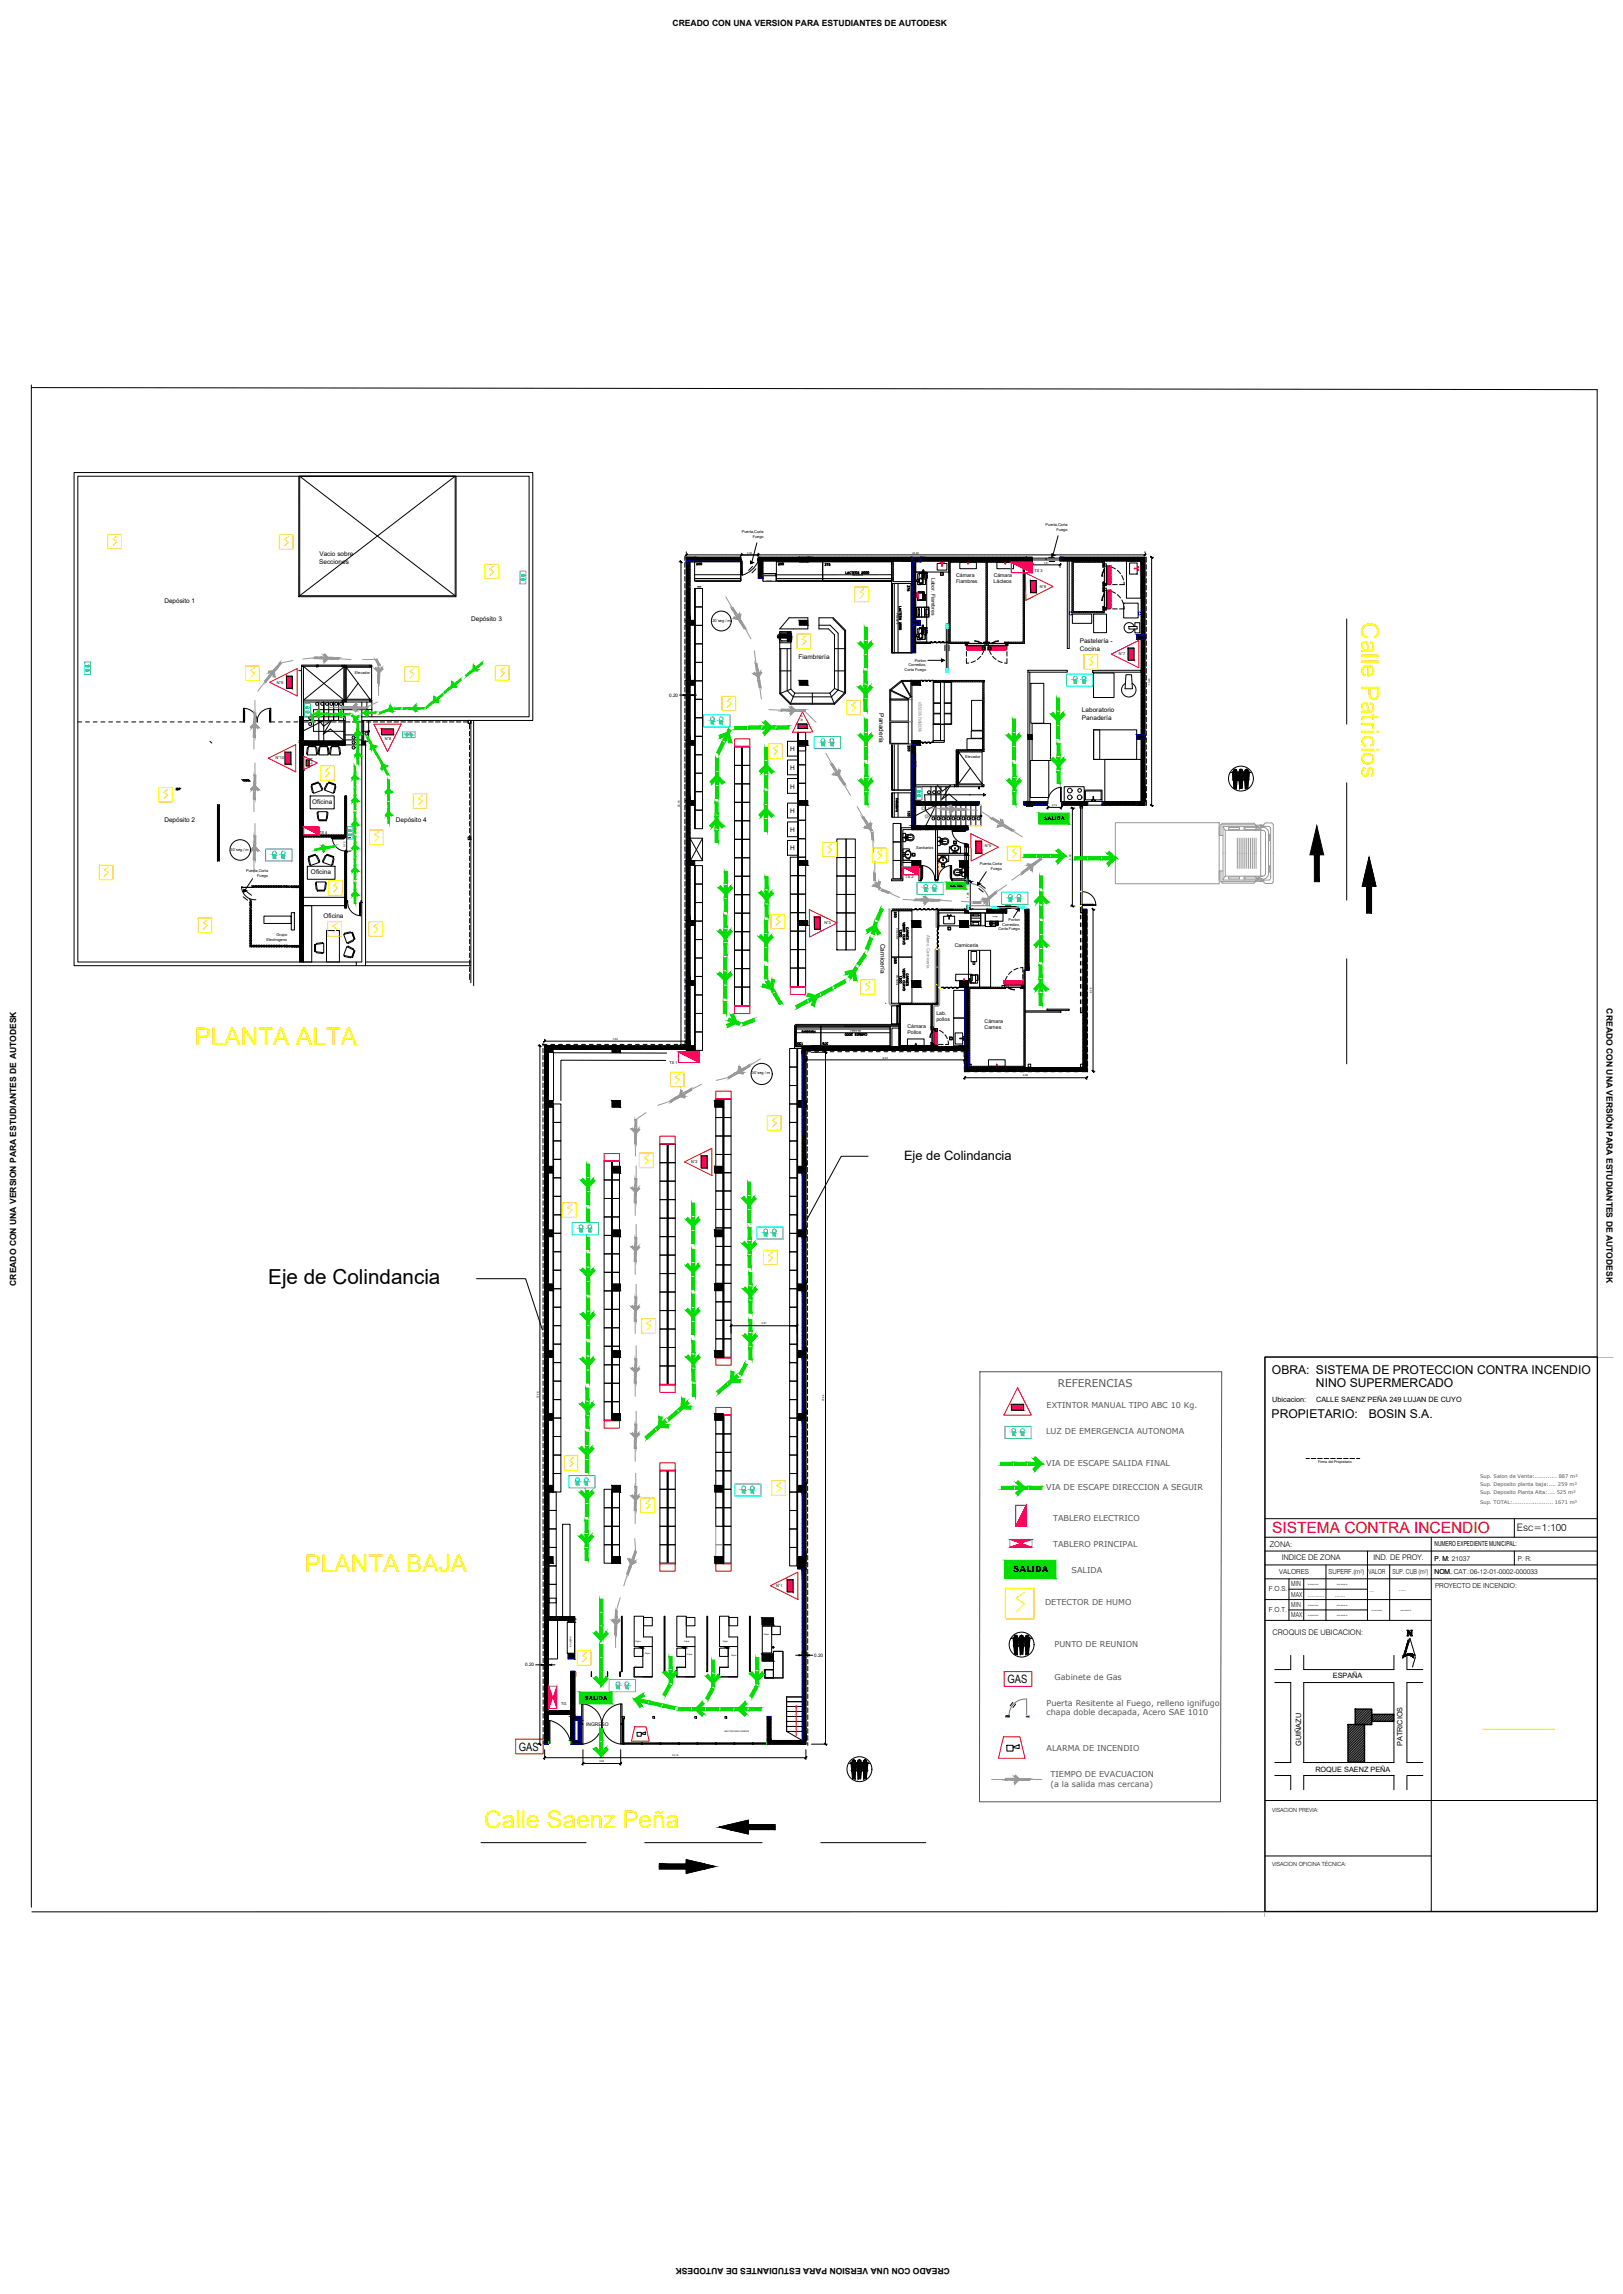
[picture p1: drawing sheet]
<svg xmlns="http://www.w3.org/2000/svg" width="841mm" height="1189mm" viewBox="0 0 841 1189" stroke-linecap="round" stroke-linejoin="round" font-family="sans-serif">
<defs><g id="words">
<g font-size="12.6" fill="#ff0">
<text x="706" y="322" transform="rotate(90 706 322)">Calle Patricios</text>
<text x="101" y="541">PLANTA ALTA</text>
<text x="158" y="815">PLANTA BAJA</text>
<text x="251" y="947">Calle Saenz Peña</text>
</g>
<text font-size="10.7" x="139" y="666">Eje de Colindancia</text>
<text font-size="8" fill="#f00" x="659" y="795">SISTEMA CONTRA INCENDIO</text>
<text font-size="6.7" x="468" y="601">Eje de Colindancia</text>
<g font-size="6.3">
<text x="659" y="712">OBRA: SISTEMA DE PROTECCION CONTRA INCENDIO</text>
<text x="682" y="719">NINO SUPERMERCADO</text>
<text x="659" y="735">PROPIETARIO:</text>
<text x="709" y="735">BOSIN S.A.</text>
</g>
<g font-size="6">
<text x="522" y="872">GAS</text>
<text x="269" y="907">GAS</text>
</g>
<text font-size="5.5" fill="#545454" x="548" y="719">REFERENCIAS</text>
<text font-size="5.3" x="786" y="794">Esc=1:100</text>
<g font-size="4.4">
<text x="349" y="14">CREADO CON UNA VERSIÓN PARA ESTUDIANTES DE AUTODESK</text>
<text x="402" y="294">250</text>
<text x="832" y="523" transform="rotate(90 832 523)">CREADO CON UNA VERSIÓN PARA ESTUDIANTES DE AUTODESK</text>
<text x="8" y="666" transform="rotate(-90 8 666)">CREADO CON UNA VERSIÓN PARA ESTUDIANTES DE AUTODESK</text>
<text x="525" y="815">SALIDA</text>
<text x="492" y="1176" transform="rotate(-180 492 1176)">CREADO CON UNA VERSIÓN PARA ESTUDIANTES DE AUTODESK</text>
</g>
<g font-size="4.2" fill="#545454">
<text x="542" y="730">EXTINTOR MANUAL TIPO ABC 10 Kg.</text>
<text x="542" y="743">LUZ DE EMERGENCIA AUTONOMA</text>
<text x="542" y="760">VIA DE ESCAPE SALIDA FINAL</text>
<text x="542" y="772">VIA DE ESCAPE DIRECCION A SEGUIR</text>
<text x="546" y="788">TABLERO ELECTRICO</text>
<text x="546" y="802">TABLERO PRINCIPAL</text>
<text x="555" y="815">SALIDA</text>
<text x="542" y="832">DETECTOR DE HUMO</text>
<text x="546" y="854">PUNTO DE REUNION</text>
<text x="546" y="871">Gabinete de Gas</text>
<text x="542" y="884">Puerta Resitente al Fuego, relleno ignifugo</text>
<text x="542" y="889">chapa doble decapada, Acero SAE 1010</text>
<text x="542" y="907">ALARMA DE INCENDIO</text>
<text x="544" y="921">TIEMPO DE EVACUACION</text>
<text x="544" y="926">(a la salida mas cercana)</text>
</g>
<g font-size="4">
<text x="359" y="294">250</text>
<text x="426" y="294">375</text>
<text x="472" y="308" transform="rotate(-90 472 308)">375</text>
<text x="472" y="391" transform="rotate(-90 472 391)">250</text>
<text x="472" y="424" transform="rotate(-90 472 424)">130</text>
<text x="465" y="501" transform="rotate(-90 465 501)">250</text>
<text x="412" y="543">130</text>
<text x="425" y="543">375</text>
<text x="658" y="802">ZONA:</text>
<text x="664" y="808">INDICE DE ZONA</text>
<text x="712" y="808">IND. DE PROY.</text>
<text x="659" y="847">CROQUIS DE UBICACION:</text>
</g>
<text font-size="4" fill="#ff0" x="465" y="477" transform="rotate(-90 465 477)">250</text>
<g font-size="3.8">
<text x="659" y="727">Ubicacion:</text>
<text x="682" y="727">CALLE SAENZ PEÑA 249 LUJAN DE CUYO</text>
<text x="691" y="870">ESPAÑA</text>
<text x="674" y="905" transform="rotate(-90 674 905)">GUIÑAZU</text>
<text x="727" y="905" transform="rotate(-90 727 905)">PATRICIOS</text>
<text x="682" y="918">ROQUE SAENZ PEÑA</text>
</g>
<g font-size="3.6">
<text x="743" y="801">NUMERO EXPEDIENTE MUNICIPAL:</text>
<text x="743" y="809">P. M:</text>
<text x="743" y="809">P. M: 21037</text>
<text x="786" y="809">P. R:</text>
<text x="663" y="816">VALORES</text>
<text x="688" y="816">SUPERF.(m²)</text>
<text x="709" y="816">VALOR</text>
<text x="722" y="816">SUP. CUB (m²)</text>
<text x="743" y="816">NOM.</text>
<text x="743" y="816">NOM. CAT.:06-12-01-0002-000033</text>
<text x="657" y="825">F.O.S.</text>
<text x="669" y="822">MIN</text>
<text x="669" y="827">MAX</text>
<text x="678" y="827">...........</text>
<text x="678" y="822">------</text>
<text x="692" y="827">.......</text>
<text x="693" y="822">------</text>
<text x="710" y="825">...</text>
<text x="725" y="825">.....</text>
<text x="744" y="823">PROYECTO DE INCENDIO:</text>
<text x="669" y="833">MIN</text>
<text x="678" y="833">------</text>
<text x="693" y="833">------</text>
<text x="657" y="836">F.O.T.</text>
<text x="669" y="838">MAX</text>
<text x="678" y="838">------</text>
<text x="693" y="838">------</text>
<text x="711" y="835">------</text>
<text x="726" y="835">------</text>
</g>
<g font-size="3.3">
<text x="165" y="292">Secciones</text>
<text x="166" y="288">Vacio sobre</text>
<text x="85" y="313">Depósito 1</text>
<text x="244" y="322">Depósito 3</text>
<text x="560" y="333">Pastelería -</text>
<text x="414" y="341">Fiambrería</text>
<text x="560" y="337">Cocina</text>
<text x="455" y="370" transform="rotate(90 455 370)">Panadería</text>
<text x="561" y="369">Laboratorio</text>
<text x="561" y="373">Panadería</text>
<text x="409" y="389">H</text>
<text x="409" y="399">H</text>
<text x="409" y="409">H</text>
<text x="162" y="417">Oficina</text>
<text x="85" y="426">Depósito 2</text>
<text x="205" y="426">Depósito 4</text>
<text x="409" y="421">H</text>
<text x="409" y="431">H</text>
<text x="409" y="441">H</text>
<text x="161" y="453">Oficina</text>
<text x="168" y="476">Oficina</text>
<text x="456" y="489" transform="rotate(90 456 489)">Carnicería</text>
</g>
<g font-size="2.9">
<text x="659" y="939">VISACION PREVIA:</text>
<text x="659" y="967">VISACION OFICINA TÉCNICA:</text>
</g>
<text font-size="2.8" x="303" y="881">SALIDA</text>
<g font-size="2.7">
<text x="483" y="299" transform="rotate(90 483 299)">Labor. Fiambres</text>
<text x="495" y="299">Cámara</text>
<text x="515" y="299">Cámara</text>
<text x="495" y="302">Fiambres</text>
<text x="515" y="302">Lácteos</text>
<text x="495" y="491">Carniceria</text>
<text x="485" y="526">Lab.</text>
<text x="470" y="533">Cámara</text>
<text x="485" y="529">pollos</text>
<text x="510" y="530">Cámara</text>
<text x="510" y="533">Carnes</text>
<text x="470" y="536">Pollos</text>
</g>
<text font-size="2.6" x="541" y="425">SALIDA</text>
<g font-size="2.6" fill="#545454">
<text x="767" y="766">Sup. Salon de Venta:............ 887 m²</text>
<text x="767" y="770">Sup. Deposito planta baja:.... 259 m²</text>
<text x="767" y="774">Sup. Deposito Planta Alta:.... 525 m²</text>
<text x="767" y="780">Sup. TOTAL:...................... 1671 m²</text>
</g>
<text font-size="2.5" x="304" y="894">INGRESO</text>
<g font-size="2.4">
<text x="347" y="361">0.20</text>
<text x="272" y="864">0.20</text>
<text x="422" y="859">0.20</text>
</g>
<g font-size="2.3" fill="#767676">
<text x="476" y="364" transform="rotate(90 476 364)">ATENCION PANADERÍA</text>
<text x="480" y="484" transform="rotate(90 480 484)">Atenc. Carnicería</text>
</g>
<g font-size="2">
<text x="542" y="273">Puerta,Corta</text>
<text x="548" y="275">Fuego</text>
<text x="384" y="276">Puerta,Corta</text>
<text x="390" y="279">Fuego</text>
<text x="536" y="297">TS 3</text>
<text x="539" y="305">N°6</text>
<text x="369" y="322">20´seg / m</text>
<text x="580" y="339">N°7</text>
<text x="469" y="348">Corta Fuego</text>
<text x="471" y="345">Corredizo,</text>
<text x="474" y="343">Porton</text>
<text x="184" y="349">Elevador</text>
<text x="143" y="354">N°9</text>
<text x="199" y="384">N°8</text>
<text x="143" y="393">N°10</text>
<text x="160" y="393" transform="rotate(90 160 393)">N°11</text>
<text x="500" y="393">Elevador</text>
<text x="165" y="432">TS 4</text>
<text x="119" y="441">30´seg / m</text>
<text x="475" y="440">Sanitarios</text>
<text x="510" y="439">N°5</text>
<text x="508" y="448">Puerta,Corta</text>
<text x="128" y="452">Puerta,Corta</text>
<text x="133" y="454">Fuego</text>
<text x="469" y="455">TS 2</text>
<text x="513" y="451">Fuego</text>
<text x="427" y="479">N°3</text>
<text x="519" y="480">Corredizo,</text>
<text x="523" y="477">Porton</text>
<text x="143" y="485">Grupo</text>
<text x="517" y="482">Corta Fuego</text>
<text x="138" y="488">Electrogeno</text>
<text x="347" y="551">TS 1</text>
<text x="390" y="557">30´seg / m</text>
<text x="358" y="603">N°2</text>
<text x="402" y="822">N°1</text>
<text x="291" y="884">TG</text>
</g>
<text font-size="1.9" x="683" y="758">Firma del Propietario</text>
<text font-size="1.7" x="492" y="460">SALIDA</text>
<text font-size="1.5" x="416" y="373" transform="rotate(-90 416 373)">N°4</text>
<g font-size="1.3">
<text x="387" y="287" transform="rotate(-1 387 287)">0,90</text>
<text x="473" y="287">24,82</text>
<text x="541" y="292">1,51</text>
<text x="596" y="355" transform="rotate(-90 596 355)">13,43</text>
<text x="352" y="418" transform="rotate(-90 352 418)">26,19</text>
<text x="545" y="418">0,72</text>
<text x="179" y="439" transform="rotate(-90 179 439)">0,72</text>
<text x="555" y="445" transform="rotate(-90 555 445)">5,30</text>
<text x="502" y="465" transform="rotate(-90 502 465)">1,48</text>
<text x="566" y="515" transform="rotate(-90 566 515)">8,76</text>
<text x="318" y="539">7,66</text>
<text x="457" y="549">8,59</text>
<text x="530" y="558">6,60</text>
<text x="395" y="686">3,57</text>
<text x="279" y="725" transform="rotate(-90 279 725)">37,79</text>
<text x="427" y="726" transform="rotate(-90 427 726)">37,44</text>
<text x="348" y="910">14,14</text>
<text x="311" y="913">2,04</text>
</g>
<g font-size="1.2">
<text x="442" y="299">VG-LAC-2</text>
<text x="465" y="318" transform="rotate(90 465 318)">VG-LAC-2</text>
<text x="465" y="481" transform="rotate(90 465 481)">VG-CAR-3</text>
<text x="465" y="505" transform="rotate(90 465 505)">VG-CAR-3</text>
<text x="446" y="534" transform="rotate(-180 446 534)">VG-CAR-1</text>
</g>
<g font-size="1.1">
<text x="329" y="851">Cajas</text>
<text x="355" y="851">Cajas</text>
<text x="375" y="851">Cajas</text>
<text x="396" y="847">Cajas</text>
<text x="296" y="853" transform="rotate(-90 296 853)">BOLSERO</text>
<text x="334" y="857">Cajas</text>
<text x="356" y="858">Cajas</text>
<text x="379" y="858">Cajas</text>
<text x="375" y="897">SECTOR PARA CARROS</text>
</g>
<g font-size=".8">
<text x="404" y="333">VEG-F-1</text>
<text x="517" y="475" transform="rotate(-180 517 475)">Sierra</text>
</g>
<g font-size=".7">
<text x="397" y="301">Gc/p 300</text>
<text x="176" y="365">18</text>
<text x="160" y="375">11</text>
<text x="160" y="372">12</text>
<text x="183" y="382">19</text>
<text x="190" y="380">1</text>
<text x="183" y="385">20</text>
<text x="183" y="388">21</text>
</g>
<g font-size=".7" fill="#767676">
<text x="164" y="365">13</text>
<text x="166" y="365">14</text>
<text x="169" y="365">15</text>
<text x="171" y="365">16</text>
<text x="174" y="365">17</text>
<text x="481" y="411">13</text>
<text x="483" y="411">14</text>
<text x="486" y="411">15</text>
<text x="478" y="419">12</text>
<text x="480" y="423">11</text>
<text x="483" y="424">10</text>
<text x="486" y="424">9</text>
<text x="489" y="424">8</text>
<text x="491" y="424">7</text>
<text x="494" y="424">6</text>
<text x="496" y="424">5</text>
<text x="499" y="424">4</text>
<text x="502" y="424">3</text>
<text x="504" y="424">2</text>
<text x="507" y="424">1</text>
</g>
<g font-size=".5">
<text x="488" y="298">PA</text>
<text x="509" y="336">PA</text>
<text x="512" y="336">PA</text>
<text x="494" y="437">PA</text>
<text x="473" y="443">PA</text>
<text x="488" y="449">PA</text>
<text x="492" y="481">PA</text>
<text x="485" y="534">PA</text>
<text x="492" y="538">PA</text>
</g>
</g></defs>
<!-- layer: trama negra -->
<g fill="none" stroke="#000" stroke-width=".52">
<path d="M560 472v-2h1v2M560 474v2M560 478v2M561 474v2M561 478v2M560 482v2M560 486v2M560 490v2M560 494v2M560 498v2M561 482v2M561 486v2"/>
<path d="M561 490v2M561 494v2M561 498v2M560 502v2M560 506v2M560 510v2M560 514v2M560 518v2M561 502v2M561 506v2M561 510v2M561 514v2"/>
<path d="M561 518v2M560 522v3h1v-3M345 550l-54-1v21"/>
</g>
<!-- layer: CORTE NO ESTRUCTURAL -->
<g fill="none" stroke="#000" stroke-width=".52">
<path d="M490 323h1v25h-1zM560 417h1v2h-1zM560 418h1v55h-1zM514 470h17v1h-17zM284 892h1v11h-1zM285 892a15 15 0 0 1 11 10M301 883h1v10h-1zM301 893h1v11h-1zM302 883a11 11 0 0 1 10 10M312 893a11 11 0 0 0 10 11M312 893a11 11 0 0 1-10 11M322 883a11 11 0 0 0-10 10"/>
<path d="M322 883v10zM322 893v11zM322 890h1zM322 893l1 1zM323 890h1h-1zM323 891h.1M323 890v13zM338 890h1h-1zM360 890h1h-1zM376 890h1h-1zM323 903v1zM323 903h.1"/>
<path d="M323 904h.1M323 904h10zM333 904h.1M333 903h.1M333 903v1zM333 904h9zM342 904h.1M342 903h.1M342 903v1zM342 904h10zM352 904h.1M352 903h.1"/>
<path d="M352 903v1zM352 904h9zM361 904h.1M361 903h.1M361 903l1 1zM362 904h.1M362 903h.1M362 904h9zM371 904h.1M371 903h.1M371 903v1zM371 904h9z"/>
<path d="M380 904h.1M380 903h.1M380 903l1 1zM381 904h.1M381 903h.1M381 904h9zM390 904h.1M390 903h.1M390 903v1zM390 904h7"/>
</g>
<!-- layer: trama gris oscura -->
<g fill="none" stroke="#989898" stroke-width=".52">
<path d="M358 304h.1M461 374h12M461 363h12M461 386h12M578 426h54v32h-54zM632 428v5h2M633 427v6M633 427h17l1 1M633 427h18M634 428h18M634 428v28M634 428l1 2"/>
<path d="M637 429h5v1h-5zM641 434v16M642 434v16M643 434v16M644 434v16M645 428v2M645 434v16M646 434v16M647 434v16M648 434v16M649 434v16M650 434v16"/>
<path d="M650 430h1M650 430l2-1-1 1M651 430h1M651 434v16M651 429h-6v1h5M652 430h2M652 429l2-1h4v1v26v1h-4M653 429h.1M653 428h-2M653 428h1h1zM653 430v24M654 428l-1-1-1 1v1"/>
<path d="M654 428h.1M654 430h-19v24M654 429l-2 1M654 430l1 1 1 1v21l-1 1h-1M654 429h2l1 3v21l-1 2-2 1M655 428h.1M655 428v-1l1-1h3l1 1v30l-1 1h-3l-1-1v-1M657 432h1v4h-1M658 433v2M633 451v6M633 457h18M634 451h-2v5"/>
<path d="M634 456h18M635 454h19M635 454l-1 2M637 455l5-1v1l-5 1zM645 454v2M650 454h2M650 454h-5v1l6 1M651 454l1 2-2-2M651 456l-1 2h-17v-1M651 456v1h2M652 456l1 1h1M652 454l2 2"/>
<path d="M652 455l2 1M652 455h.1M653 457l2-1-1 1zM653 455v1M654 456h.1M654 454h-2M654 456v1M655 456h.1M657 449h1v3h-1M658 449v3M371 791h4v10h-4zM375 791v10z"/>
<path d="M371 801h4v9h-4zM375 801v9z"/>
<circle cx="478" cy="419" r=".8"/>
<circle cx="480" cy="423" r=".8"/>
</g>
<!-- layer: Layer1 -->
<g fill="none" stroke="#000" stroke-width=".52">
<path d="M155 247h81v62h-81zM155 247l81 62M236 247l-81 62M548 278l-2 9M355 299v2M355 288v2M355 292v2M355 295v3M356 289h4v2h-4zM358 291l-2 2M358 293l-2 2M358 295l-2 2"/>
<path d="M358 297l-2 2M358 299l-2 2M358 289v253M360 291h24v10h-24zM360 291h24h-24zM360 298h24M360 300h24M360 289h.1M362 289l-2 2M364 289l-2 2M366 289l-2 2M368 289l-2 2"/>
<path d="M370 289l-2 2M372 289l-2 2M374 289l-2 2M376 289l-2 2M378 289l-2 2M380 289l-2 2M382 289l-2 2M384 289l-2 2M384 291l1 7zM389 291l1 1h-1zM392 281l-2 10M393 291a13 13 0 0 1-8 7"/>
<path d="M395 289l-2 1M395 298h7v3h-7zM395 292l-2 2M395 294l-2 2M395 296l-2 2M395 298l-1 2M395 297h7v1M397 289l-4 3M399 289l-2 2M401 289l-2 2M402 297v1M402 291h24v10h-24z"/>
<path d="M402 291h24h-24zM402 300h60M403 289l-2 2M405 289l-2 2M407 289l-2 2M409 289l-2 2M411 289l-2 2M413 289l-2 2M414 289h5v2h-5zM414 289l-1 2M419 289h.1M421 289l-2 2"/>
<path d="M423 289l-2 2M425 289l-2 2M426 291h36v10h-36zM426 291h36h-36zM426 291v10M427 289l-2 2M429 289l-2 2M431 289l-2 2M433 289l-2 2M435 289l-2 2M437 289l-2 2M438 296v1h1"/>
<path d="M439 297v-1l1 1M439 289l-2 2M439 297h1M441 297h-1h1M441 289l-2 2M441 296h1M442 296v1M442 297h1M443 296h-1v1h1M443 289l-2 2M445 296h-1l1 1h-1M445 289l-2 2"/>
<path d="M446 297h1h-1h1M447 289l-2 2M449 289l-2 2M451 289l-2 2M453 289l-1 2M455 289l-1 2M457 289l-1 2M460 289l-2 2M462 289l-2 2M462 291h11v11h-11zM462 298h-60M462 291v10h-36"/>
<path d="M463 291h10v10h-10zM464 289l-2 2M466 289l-2 2M468 289l-2 2M470 289l-2 2M472 289l-2 2M473 290l-1 1M473 291v1M474 296h6v37h-6zM474 291h18v5h-18zM474 292l-1 2M474 294l-1 2"/>
<path d="M474 296l-1 2M474 298l-1 2M476 297v3M477 297l-1 3M477 297h1M477 297h.1M477 297h3M478 297h.1M478 297v3M478 300h-3M478 289l-1 1M478 298h.1"/>
<path d="M478 297v3h1M478 299h.1M478 299h1M478 298h1M478 296h1M478 296h.1M478 298v2M478 297v1M478 296v1M478 300h1M479 297l-1 1M479 296h-1"/>
<path d="M479 297h.1M479 297h1M479 299h.1M479 298h.1M479 296h.1M479 300h.1M479 298h-1M480 297h.1M480 289l-2 2M480 299h.1M480 298v1M480 299v2"/>
<path d="M481 298v1M481 299h.1M482 289l-2 2M484 289l-2 2M486 292h5v3h-5zM486 289l-2 2M487 297h2v1h-2zM488 289l-2 2M490 289l-2 2M492 291h39v43h-9v-1h8v-42h-38v42h8v1h-8zM492 289l-2 2M492 297h.1"/>
<path d="M492 298v1M492 292v1M492 293h.1M492 294h.1M492 295h.1M492 296h.1M492 298h.1M492 299v1M493 291l-1 1M494 291h-1M494 289l-2 2M494 291h.1"/>
<path d="M495 291h.1M496 289l-2 2M496 291h.1M497 291h9v4h-9zM497 291h.1M498 289l-2 2M499 291h.1M500 289l-2 2M501 291h-1M502 291h-1M502 289l-2 2M503 291h-1"/>
<path d="M504 291h-1M504 289l-2 2M505 291h-1M506 291h-1M506 289l-2 2M507 291h-1M508 291h-1M508 289l-2 2M509 291h-1M510 291h-1M510 289l-2 2M512 291h-1v42l-1 1h2v-1"/>
<path d="M512 292h-1M512 293l-1 1M512 298l-1 1M512 293h-1M512 294l-1 1M512 295l-1 1M512 296l-1 1M512 297l-1 1M512 299l-1 1M512 291v42M512 289l-2 2M513 291h.1"/>
<path d="M514 289l-2 2M515 291h.1M516 291h.1M516 289l-2 2M517 291h8v4h-8zM517 291h.1M518 291h.1M518 289l-1 2M519 291h-1M520 291h-1M520 289l-1 2M521 291h-1"/>
<path d="M522 291h-1M523 289l-2 2M523 291h-1M524 291h-1M525 289l-2 2M525 291h-1M526 291h-1M527 289l-2 2M528 291h-1M529 289l-3 2M530 291h-1M531 291h-1"/>
<path d="M531 289l-3 2M531 291l-1 1M531 292l-1 1M531 293l-1 1M531 294l-1 1M531 295l-1 1M531 296l-1 1M531 297l-1 1M531 298l-1 1M531 299l-1 1M531 300h-1M532 290l-1 1"/>
<path d="M532 291h-137v9M532 289h-139v11M535 289h14v1h-14zM542 289v1M545 287l1 1h-1zM549 291h42v124M549 289h44v128h-43M551 289l-2 1M553 289l-2 2M555 289l-2 2v45h1v-45M556 291h-1M556 293l-1 1"/>
<path d="M556 292l-1 1M556 294l-1 1M556 295l-1 1M556 296l-1 1M556 297l-1 1M556 298l-1 1M556 299l-1 1M556 300l-1 1M557 291l-2 1M557 289l-2 2M558 291h-1M559 291h-1"/>
<path d="M559 289l-2 2M560 291h-1M561 291h-1M561 289l-2 2M562 291h-1M563 291h-1M563 289l-2 2M564 291h-1M565 291h-1M565 289l-2 2M565 291h.1M566 291h.1"/>
<path d="M567 289l-2 2M567 291h.1M568 291h.1M569 289l-2 2M569 291h.1M570 291h-1M571 299h.1M571 298v1M571 291h-1M571 297v2M571 297h.1M571 289l-2 2"/>
<path d="M572 294v-3h-16v26h16v-3M572 292v2zM572 293h.1M572 294h.1M572 293l1-1v1M572 292h.1M572 295h.1M572 291h-1M572 296h.1M572 291v1M572 293v1M572 296l-1 2"/>
<path d="M572 295l-1 2M572 293h1v9h-1zM572 295v1M572 294v1M573 289l-2 2M573 293l2 1M575 289l-2 2M576 294l2 1M577 289l-2 2M579 296l2 1M579 289l-2 2M581 298l1 3"/>
<path d="M581 289l-2 2M583 289l-1 2M584 291h7v19h-7zM585 292h4v6h-4zM585 289l-1 2M587 289l-1 2M590 289l-2 2M592 289l-2 2M593 289l-2 2M593 291l-2 2M593 293l-2 2M593 295l-2 2"/>
<path d="M593 297l-2 2M593 299l-2 2M594 289v2M594 293v2M594 296v3M594 300v2M355 302v3M355 306v2M355 310v2M355 313v3M355 317v2M358 301l-2 2"/>
<path d="M358 303l-2 2M358 305l-2 2M358 307l-2 2M358 309l-2 2M358 312l-2 1M358 314l-2 2M358 316l-2 2M358 318l-2 2M358 320l-2 2M360 315v9zM360 305v10zM360 301h24"/>
<path d="M360 315h4v9h-4zM360 305h4v10h-4zM361 301h23M361 304h2M384 301v-12h-28v253h-72M402 301h60M403 301h23M462 302h11v36h-11zM462 302v36h11M462 302v36M463 302v36M465 302v36"/>
<path d="M466 315l1 1h-1M466 319v-1h1v1M466 318h1M466 317v-1l1 1M466 315v1M466 318v1M467 314h-1v1M467 317v1M472 302h1v36h-1zM473 302v36M474 300l-1 2M474 302l-1 2"/>
<path d="M474 304l-1 2M474 306l-1 2M474 308l-1 2M474 310l-1 2M474 312l-1 2M474 314l-1 2M474 317l-1 1M474 319l-1 1M475 315h6v5h-6zM475 301h.1M475 300v1M475 301h1"/>
<path d="M475 300h.1M476 301v2M476 303h.1M476 303h1M476 307h3v4h-3zM476 316l1 3h-1zM476 307h2v4h-2zM476 315v1M476 319v1M476 301l1 2 1-1M476 301h.1M476 300h.1"/>
<path d="M476 300v1M476 300l1 2h1M478 315v5M478 300h2v-3v3M478 300h-1h-1M478 300v1a.9 .9 0 0 1-1 1 1.1 1.1 0 0 1-1-2M478 300v2M478 311h.1M478 310h.1M478 309h.1M478 308h.1M478 307v1h1"/>
<path d="M478 300v3M479 311h.1M479 310h.1M479 309h.1M479 308h.1M479 307v1zM479 315v5M480 300v3h-4M480 302h.1M480 301h.1M480 316h1v3h-1zM492 309v1"/>
<path d="M492 313h.1M492 317v1M492 300v1M492 301v1M492 302v1M492 303v1M492 304v1M492 305v1M492 306v1M492 307v1M492 308v1M492 310v1"/>
<path d="M492 311h.1M492 312h.1M492 314h.1M492 315h.1M492 316h.1M492 317h.1M492 318v1M492 319v1M512 306h-1M512 301l-1 1M512 300l-1 1M512 302l-1 1"/>
<path d="M512 303l-1 1M512 304l-1 1M512 305l-1 1M512 307h-1M512 308h-1M512 309h-1M512 310h-1M512 311h-1M512 311l-1 1M512 312l-1 1M512 313l-1 1M512 314l-1 1"/>
<path d="M512 315l-1 1M512 316l-1 1M512 317l-1 1M512 318l-1 1M512 319l-1 1M531 305h-1M531 319h-1M531 314l-1 1M531 301h-1M531 302h-1M531 303h-1M531 304h-1"/>
<path d="M531 306h-1M531 306l-1 1M531 307l-1 1M531 308l-1 1M531 309l-1 1M531 310l-1 1M531 311l-1 1M531 312l-1 1M531 313l-1 1M531 315l-1 1M531 316l-1 1M531 317l-1 1"/>
<path d="M531 318l-1 1M531 320h-1M556 318h10v5h-10zM556 304h-1M556 314l-1 1M556 316l-1 1M556 306h-1M556 301l-1 1M556 302l-1 1M556 303h-1M556 305h-1M556 307h-1"/>
<path d="M556 308h-1M556 309h-1M556 309l-1 1M556 310l-1 1M556 311l-1 1M556 312l-1 1M556 313l-1 1M556 315l-1 1M556 317v1M557 317v1M558 317l-1 1M559 317l-1 1"/>
<path d="M560 317l-1 1M561 317l-1 1M562 317l-1 1M563 317l-1 1M564 317l-1 1M565 317l-1 1M566 317l-1 1M567 318h6v10h-6zM567 317l-1 1M568 317l-1 1M569 317l-1 1M570 317l-1 1"/>
<path d="M570 317v1M571 311h.1M571 317v1M572 302h.1M572 302v5M572 314h.1M572 305v2zM572 314v2zM572 302v2zM572 302v1M572 315h.1M572 303v1"/>
<path d="M572 305h.1M572 305h1v1M572 308h.1M572 316v1M572 314v1M572 314v4h-17v-27h17v25M572 316h.1M572 306h.1M572 317v1M572 306v1M572 305v1M572 307l-1 4"/>
<path d="M572 308l-1 3M572 306h1v9h-1zM572 307h.1M572 315h1zM572 302l1 1zM572 315h1M572 303h1M573 303h2M573 303h.1M573 315v1M573 315h-1v1M573 316h-1"/>
<path d="M573 303h-1M573 315l2 1M573 302v2h-1M573 315v1h-1M573 306h2M576 306l2 1M577 303h2M577 316h2M579 308l2 2M581 311l1 2M582 313h8v7h-8zM582 314l1 2h-3"/>
<path d="M582 302l1 1h-3M593 301l-2 2M593 303l-2 2M593 305l-2 2M593 307l-2 2M593 309l-2 2M593 311l-2 2M593 313l-2 2M593 315l-2 2M593 318l-2 1M593 320l-2 1M594 303v3"/>
<path d="M594 307v2M594 311v2M594 314v3M594 318v2M355 320v3M355 324v2M355 328v2M355 331v3M355 335v2M355 338v3M356 322h4v2h-4zM357 324l-1 2"/>
<path d="M358 326l-2 2M358 328l-2 2M358 330l-2 2M358 332l-2 2M358 334l-2 2M358 336l-2 2M358 338l-2 2M358 340l-2 2M360 334v9zM360 324v10zM360 334h4v9h-4zM360 324h4v10h-4z"/>
<path d="M403 330h5zM403 329h1h4l1 1-1 1h-5v-1zM404 329h4zM404 331v1zM404 331h.1M404 327h6v6h-6zM404 336h6M405 328h5v4h-5zM407 329h3v1l-1 1h-1l-1-1zM408 329h1l1 1-2 1-1-1zM408 329h2v1h-2h-1zM408 329h1l1 1h-2z"/>
<path d="M408 329h1l1 1h-2h-1zM408 329h2zM408 330h1zM408 330l2-1v3h-2zM408 328v1h1v-1M408 330h.1M408 331v1M408 332h.1M408 331h.1M409 320h10v6h-15zM409 328h-1M410 327h-6v32"/>
<path d="M410 327v30M410 330h-2M410 330l-2 1M410 331h-2M410 332h-2M410 332h-2h2M410 331l-2 1M410 330h.1M410 331h.1M410 332h.1M424 324h6l4 4v30l-3 3h-20l-3-3v-22M432 321l6 6v32l-6 5h-22l-5-5v-23"/>
<path d="M432 336h6M466 321h1M467 323l-1-1v1M473 324v1M474 333h8v1h-8zM474 321l-1 1M474 325l-1 2M474 327l-1 2M474 329l-1 2M474 331l-1 2M474 333l-1 2M474 335l-1 2"/>
<path d="M474 337l-1 1M475 329v1M475 333h-1M475 329h.1M475 330h.1M475 329h1M475 330v1M475 331h.1M475 331h4M475 331v1M476 326h.1M476 326l-1 3"/>
<path d="M476 333l-1 1M476 329v2h1l1-1M476 329v1h-1M476 329h.1M476 326v3M477 326h.1M477 325h1M477 333l-1 1M477 325v1M477 325h2M477 331l-1 1M477 326h3"/>
<path d="M477 325h.1M477 325h-1v1h2M478 326h.1M478 325h.1M478 326v3M478 329l-1-1-1 1M478 328h-1l-1 1M478 329v1a.9 .9 0 0 1-1 1 1.1 1.1 0 0 1-1-2M478 333l-1 1M478 329v1a1.1 1.1 0 0 1-1 1 1.1 1.1 0 0 1-1-2M478 326v1M478 327h.1"/>
<path d="M478 326v2M478 324h.1M478 327v1M478 328h.1M478 326h-1M478 324v1h1h-1M478 326h1M478 324v2M478 329v2M478 327h1M478 324v1M479 325h.1"/>
<path d="M478 325h1M478 325v-1v1M479 326h-1M479 325v1M479 326h.1M479 333l-1 1M479 325h1M479 329v2M479 331h.1M479 329h.1M480 325v1M480 326h.1"/>
<path d="M480 326v3h-2M480 329h-1M480 326v3M480 333l-1 1M480 325h.1M480 328h.1M480 327v1M480 328l-1 1M481 333l-1 1M482 333l-1 1M482 333v1M492 323v1"/>
<path d="M492 327v1M492 320v1M492 321v1M492 322v1M492 324v1M492 325v1M492 326v1M492 328v1M492 329v1M492 330h.1M492 331h.1M492 332h.1"/>
<path d="M492 333h.1M493 333l-1 1M494 333l-1 1M495 333l-1 1M496 333l-1 1M497 333l-1 1M498 333l-1 1M499 333l-1 1M500 333l-1 1M500 333h2h-2zM500 333v1M500 333h10"/>
<path d="M500 333h.1M500 333h1M500 333v1h1M500 334h1M501 333v1l-1-1M501 334v3M501 338v2M501 333h1M501 334h.1M501 334h9v1h-9zM502 333h.1M505 332h.1"/>
<path d="M505 332l3 1M505 332h2M507 332h.1M507 332l3 2M508 333v1M508 333h.1M509 335h1v2h-1zM510 333h2h-2zM510 333h.1M510 337l-1 2M510 333h1M510 335v1"/>
<path d="M510 334h2M511 333h2h-2zM511 333h1M511 333v1M512 333h-1M512 324h-1M512 326h-1M512 328h-1M512 330l-1 1M512 333l-1 1M512 320l-1 1M512 321l-1 1"/>
<path d="M512 322l-1 1M512 323l-1 1M512 325h-1M512 327h-1M512 329h-1M512 330h-1M512 331l-1 1M512 332l-1 1M512 335h2v2h-2zM512 334h9v1h-9zM512 335v1M512 335h1v2h-1z"/>
<path d="M513 333h-1M513 337l1 2M513 333h9M514 333v1M514 333h.1M516 332l-3 2M516 332h.1M517 332l-3 1M517 332h-1M517 332h.1M521 333h1h-1zM521 333h.1"/>
<path d="M521 334h.1M521 334h1M522 333h-1M522 334v3M522 338v2M522 333h-1l1 1v-1M522 333v1h-1M522 333h.1M523 333h-1M523 333v1M524 333v1M525 333v1"/>
<path d="M526 333v1M527 333v1M528 333v1M529 333l-1 1M530 333l-1 1M531 331l-1 1M531 321h-1M531 322h-1M531 323h-1M531 324h-1M531 324l-1 1M531 325l-1 1"/>
<path d="M531 326l-1 1M531 327l-1 1M531 328l-1 1M531 329l-1 1M531 330l-1 1M531 332l-1 1M531 333l-1 1M585 325h4v1h-4zM588 325a2.6 2.6 0 0 0-4-2 2.6 2.6 0 0 0 0 4 2.6 2.6 0 0 0 4-1M588 325v-2h3v5h-3v-2M593 322l-2 2M593 324l-2 2"/>
<path d="M593 326l-2 2M593 328l-2 2M593 330l-2 2M593 332l-2 2M593 334l-2 2M593 336l-2 2M593 338l-2 2M593 340l-2 2M594 321v3M594 325v2M594 329v2M594 332v3"/>
<path d="M594 336v2M594 339v3M698 321v54M155 348h1M156 345h9h-9zM156 345h1v26h-1zM164 345h1v1h-1zM165 345h12h-12zM177 345h1v1h-1zM178 345h1v1h-1zM178 346h1v17h-1zM178 345v19"/>
<path d="M179 345h13h-13zM179 346v16h14v-16h-14l13 16M186 354l-7 8M192 345h1v1h-1zM355 342v2M355 345v3M355 349v2M355 353v2M355 356v3M355 360v2M356 353h4v2h-4zM357 355l-1 1"/>
<path d="M358 342l-2 2M358 344l-2 2M358 346l-2 2M358 348l-2 2M358 350l-2 2M358 352l-1 1M358 356l-2 2M358 358l-2 2M360 353v9zM360 343v10zM360 353h4v9h-4zM360 343h4v10h-4z"/>
<path d="M404 359l5 6M404 348h6M410 357l2 2M410 357l-6 2M412 359h18M412 359l-3 6M414 353h5v2h-5zM421 359v6M430 359l2 6M432 357l-2 2M432 357v-28l-3-3h-5v-6h8l6 7v32M432 357l6 2"/>
<path d="M432 348h6M438 359l-6 6M462 358l8 4h-9M462 358l9 4M467 353l5 8M468 353l4 8M472 353v8M473 353h-6l-5 5v28M481 342h7M484 353h9v22h-9zM485 353h25h-25zM485 353h.1"/>
<path d="M486 353h.1M487 353h.1M487 354h-3v21h3M487 353h2v22h-2zM488 342h1l-1 1zM488 353h.1M489 353h.1M489 354h4v21h-4M490 353h-1M491 353h-1M492 353h-1M493 353h-1"/>
<path d="M494 353h-1M495 353h-1M496 353h-1M497 353h-1M498 353h-1M499 353h-1M500 353h-1M501 353h-1M501 341v3h1M502 353h-1M502 353h.1M503 353h.1"/>
<path d="M504 353h.1M505 353h.1M505 342l-2 1M506 353h.1M507 353h.1M508 340l-2 2M508 353h-1M509 353h-1M509 353h1v36h-1zM510 354h.1M510 355h.1M510 356h-1"/>
<path d="M510 357h-1M510 359h-1M510 358h-1M510 360h-1M510 353h-1M514 340l2 2M517 342l2 1M522 341v3h-1M533 347h20v1h-20zM533 348v67M534 348v67M534 354h7v21h-7z"/>
<path d="M566 347h25v1h-25zM567 349h10v12h-10zM583 354a4 4 0 0 0-1 6 4 4 0 0 0 6 0 4 4 0 0 0-1-6M583 350h3l1 7h-4zM593 342l-2 2M593 344l-2 2M593 346l-2 2M593 348l-2 2M593 350l-2 2M593 352l-2 2M593 354l-2 2M593 356l-2 2"/>
<path d="M593 358l-2 2M594 343v2M594 346v3M594 350v2M594 354v2M594 357v3M40 374h2M44 374h2M48 374h2M52 374h2M56 374h2M60 374h2"/>
<path d="M64 374h2M68 374h2M72 374h2M76 374h2M80 374h2M84 374h2M88 374h2M92 374h2M96 374h2M100 374h2M104 374h2M108 374h2"/>
<path d="M112 374h2M116 374h2M120 374h2M124 374h2M140 374h2M144 374h2M148 374h2M152 374h2M157 363h20v1v-1h1v1h-21zM157 373h11l-11 6M157 371v128M157 374h3"/>
<path d="M161 374h2M162 368v11h16M162 368h29M165 374h2M165 364v20M168 374h3M170 364v9M172 374h2M173 364v9M175 374h3M175 364v9M178 364v9"/>
<path d="M178 373v11M178 363h1v1h-1zM179 373h-11v-2h-13v128M179 374h2M179 363h13v1h-13zM183 374h2M186 374h3M187 371h87v-124h-234v252h145v1h-147v-255h238v128h-32M187 364v135h-2M187 373h57M187 368h6M188 379h3"/>
<path d="M188 373v11M190 374h2M190 364v7M191 373v11h-4M192 363h1v1h-1zM193 364v7M193 374h3M197 374h2M201 374h2M204 374h3M208 374h2M211 374h3"/>
<path d="M215 374h2M219 374h2M222 374h2M226 374h2M229 374h3M233 374h2M236 374h3M240 374h3M243 373h1v2h-1zM243 375v3M243 379v2M244 373v136"/>
<path d="M245 373v138M355 363v3M355 367v2M355 371v2M355 374v3M355 378v2M358 360l-2 2M358 362l-2 2M358 364l-2 2M358 366l-2 2M358 368l-2 2M358 370l-2 2"/>
<path d="M358 372l-2 2M358 375l-2 1M358 377l-2 1M358 379l-2 1M360 372v10zM360 362v10zM360 372h4v10h-4zM360 362h4v10h-4zM409 365h23M413 380l1 9zM414 380h3v9h-3zM462 374h9"/>
<path d="M462 363h9M472 361h1M472 361l-1 1v24M484 375h3v9h-3zM484 365h3M484 364h3M484 370h3M487 375h2v9h-2zM489 365h4M489 364h4M489 370h4M503 379h6v4h-6z"/>
<path d="M503 363h6v16h-6zM510 360l-1 1M510 375h-1M510 377h-1M510 378l-1 1M510 373h-1M510 361l-1 1M510 365l-1 1M510 366l-1 1M510 367l-1 1M510 368l-1 1M510 369l-1 1"/>
<path d="M510 370l-1 1M510 371l-1 1M510 372h-1M510 374h-1M510 376h-1M510 377l-1 1M510 379l-1 1M510 362l-1 1M510 364l-1 1M510 363l-1 1M535 375h9v19h-9zM567 378h22v16h-22z"/>
<path d="M567 378h3v16h-3zM593 360l-2 2M593 362l-2 2M593 364l-2 2M593 366l-2 2M593 368l-2 2M593 370l-2 2M593 372l-2 2M593 374l-2 2M593 376l-2 2M593 378l-2 2M594 361v2"/>
<path d="M594 364v3M594 368v2M594 372v2M594 375v3M594 379v2M109 384l1 1M157 399h1zM157 386h32M160 387h-1v4M160 387h4v4h-5zM160 387h4zM164 387l1 4h-1"/>
<path d="M166 387h-1v4M166 387h4zM166 387h4v4h-5zM168 384v-20v7h11v15v-2h-22M170 387l1 4h-1M172 387h-1v4M172 387h3zM172 387h3l1 4h-5zM176 387v4M179 383h8M179 381h8M189 384v116"/>
<path d="M243 383v2M243 386v3M243 390v2M243 393v3M243 397v2M355 381v3M355 385v2M355 389v2M355 392v3M355 396v2M355 399v3M356 384h4v2h-4z"/>
<path d="M356 386v1M358 381l-2 2M358 383l-2 1M358 387l-2 2M358 389l-2 2M358 391l-2 2M358 393l-2 2M358 395l-2 2M358 397l-2 2M358 399l-2 2M360 391v10zM360 382v9z"/>
<path d="M360 391h4v10h-4zM360 382h4v9h-4zM381 397h3v9h-3zM384 397l1 9zM385 397h4v9h-4zM408 394h5v8h-5zM408 384h5v8h-5zM413 396l1 10zM413 387l1 9zM414 396h3v10h-3zM414 387h3v9h-3zM414 384h5v2h-5z"/>
<path d="M461 386v-28l6-5h6v33M462 385h9M462 386h11v23h-11zM462 386v23M463 386v23M465 386v23M472 386h1v23h-1zM473 397v1M474 386l-1 1M474 388l-1 2M474 390l-1 2M474 392l-1 2"/>
<path d="M474 394v1M474 398l-1 2M474 400l-1 2M474 390v38h28M484 384h5v1h-5zM484 384h5M496 389v1zM496 390v17zM496 389v19M496 390h.1M496 390v1M496 392v1"/>
<path d="M496 394v1M496 391v1M496 393v1M496 395v1M496 396v1M496 397v1M496 398h.1M496 399h.1M496 400h.1M496 389h13h-13zM497 390v16h12v-16h-12l12 16M497 389h-1"/>
<path d="M498 389h-1M499 389h-1M500 389h-1M501 389h-1M501 383h8v6h-8zM502 389h-1M503 389h-1M503 398l-6 8M504 389h-1M505 389h-1M505 389h.1M506 389h.1"/>
<path d="M507 389h.1M508 389h.1M509 389h1v1h-1zM509 389h.1M510 380l-1 1M510 381l-1 1M510 382l-1 1M510 383l-1 1M510 384l-1 1M510 385l-1 1M510 386l-1 1M510 387l-1 1"/>
<path d="M510 388l-1 1M533 381h2v2h-2zM534 394h9v19h-9zM573 394h18v21h-18zM593 380l-2 2M593 383l-2 1M593 385l-2 1M593 387l-2 1M593 389l-2 2M593 391l-2 2M593 393l-2 2M593 395l-2 2"/>
<path d="M593 397l-2 2M593 399l-2 2M594 382v3M594 386v2M594 390v2M594 393v3M594 397v2M91 408h.1M91 408v1M92 408l-1 1M93 408l-1 1M94 408l-1 1"/>
<path d="M113 418l1-1v29M113 417v29M113 417h.1M114 418l-1 1M114 419l-1 1M114 420l-1 1M125 404l1 1M126 404l1 1M127 404l1 1M128 404l1 1M129 404l1 1M161 412h12v7h-12z"/>
<path d="M161 407l4-1zM162 407l3-1 2 3-4 2zM162 407l-1 1 1 3M165 406h1l1 3M170 406h-1l-1 3M170 406l4 1-1 4-5-2zM170 405l4 2zM174 407v1l-1 3M179 412h1v21h-1zM179 412v1M180 413l-1 1 1-1M180 414l-1 1"/>
<path d="M180 415l-1 1M180 415l-1 2 1-1M180 416l-1 1M180 417l-1 1M180 418l-1 1M180 419l-1 1 1-1M180 420l-1 1M180 419l-1 1M243 401v2M243 404v3M243 408v2M243 411v3"/>
<path d="M243 415v2M243 419v2M355 403v2M355 407v2M355 410v2M355 414v2M355 417v3M356 415h4v2h-4zM357 417l-1 2M358 401l-2 2M358 403l-2 2M358 405l-2 2"/>
<path d="M358 407l-2 2M358 409l-2 2M358 411l-2 2M358 413l-2 2M358 419l-2 2M360 420v9zM360 410v10zM360 401v9zM360 420h4v9h-4zM360 410h4v10h-4zM360 401h4v9h-4zM381 406h3v10h-3z"/>
<path d="M381 416h3v9h-3zM384 406l1 10zM384 416l1 9zM385 406h4v10h-4zM385 416h4v9h-4zM408 403h5v8h-5zM408 416h5v8h-5zM413 416l1 9zM413 406l1 10zM414 416h3v9h-3zM414 406h3v10h-3zM414 415h5v2h-5z"/>
<path d="M462 411h11v13h-11zM462 409h11M462 411v13M463 411v13M464 414h1M464 415h1M464 416h1M464 417h1M464 418h1M464 419h1M464 417l1-1v1M464 418l1-1v1"/>
<path d="M465 415v1v-1l-1 1M465 418v1v-1l-1 1M465 419v1M465 414v1M465 411v13M472 411v13M473 415h4v2h-4zM473 417v1M474 407h21v1v-1h1v1h-22zM474 402l-1 2M474 404l-1 2M474 406l-1 2"/>
<path d="M474 408l-1 2M474 410l-1 2M474 412l-1 2M474 414v1M474 418l-1 2M474 417h33M477 415v1M479 412h31M479 412l1 8M479 415l-2 2M480 420l2 3h26M481 415l-2 2"/>
<path d="M482 408v10M483 415l-2 2M485 408v20M485 415l-2 2M487 415l-2 2M488 408v20M489 415l-2 2M490 408v20M491 415l-2 2M493 417v11M493 415l-2 2M495 417v11"/>
<path d="M495 415l-1 2M496 407v1zM496 404v1M496 401h.1M496 402h.1M496 403h.1M496 404h.1M496 405v1M496 406v1M496 407h13v1h-13zM497 415l-1 2M498 417v11"/>
<path d="M500 415l-2 2M500 417v11M502 415l-2 2M503 417v11M504 415l-2 2M506 415l-2 2M507 416l-1 1v11M508 417v11M509 407h1v1h-1zM510 411l1 1-1 1zM532 415h3v3h-3zM532 415l-1 2"/>
<path d="M534 415l-2 2M536 415l-2 2M538 415l-2 2M540 415l-2 2M542 415l-2 2M543 417h-1M550 408v7zM550 408a7 7 0 0 0-7 7M550 415h41M550 415h.1M551 408h11v7h-11zM552 415l-2 2"/>
<path d="M554 415l-2 2M556 415l-2 2M558 415l-2 2M560 415l-1 2M562 409h9v6h-9zM562 410h9v5h-9zM562 415l-1 2M564 416l-1 1M573 415l-2 2M575 415l-2 2M577 415l-2 2M579 415l-2 2"/>
<path d="M581 415l-2 2M583 415l-2 2M585 415l-2 2M587 415l-2 2M589 415l-2 2M591 415l-2 2M593 401l-2 2M593 403l-2 2M593 405l-2 2M593 407l-2 2M593 409l-2 2M593 411l-2 2"/>
<path d="M593 413l-2 2M593 415l-2 2M593 417h.1M594 400v3M594 404v2M594 408v2M594 411v3M594 415v2M698 406v60M113 433l1-1-1 1M113 435l1-1-1 1M113 439l1-1-1 1"/>
<path d="M113 420h1l-1 1M113 429l1-1-1 1M114 421l-1 1M114 421l-1 1 1-1M114 422l-1 1 1-1M114 423l-1 1M114 424l-1 1M114 425l-1 1 1-1M114 426l-1 1M114 426l-1 2M114 427l-1 1M114 428l-1 1"/>
<path d="M114 429l-1 1M114 430l-1 1 1-1M114 431l-1 1 1-1M114 432l-1 2M114 433l-1 1M114 435l-1 1M114 436l-1 1 1-1M114 437l-1 1M114 438l-1 2M114 439l-1 1 1-1M114 431l-1 1M157 433h23v1h-23l1-1"/>
<path d="M157 433h.1M158 434l1-1-1 1M158 433l-1 1M160 433l-1 1M161 433l-1 1M162 433l-2 1M162 433l-1 1 1-1M163 433l-1 1M164 433l-1 1M165 421h5l-1 4h-4zM165 421h-1l1 3M165 433l-1 1"/>
<path d="M165 425h4zM166 433l-1 1M167 433l-1 1M167 433v1M168 433l-1 1M169 433l-1 1M169 421h1v3h-1M170 433l-1 1M171 433l-1 1 1-1M172 434h7v1h-7zM172 434l1-1-1 1M172 433l-1 1"/>
<path d="M172 435h6zM172 435a7 7 0 0 0 8 6M172 435h1zM173 433l-1 1M174 433l-1 1M175 433l-2 1M175 433l-1 1M176 433l-1 1M177 433l-1 1M178 433l-1 1M179 434h1zM179 427l1-1-1 1"/>
<path d="M179 423l1-1-1 1M179 434h1M180 422l-1 1M180 431l-1 1M180 432l-2 2M180 421l-1 1M180 433l-1 1M180 423l-1 1M180 424l-1 1M180 425l-1 1M180 427l-1 1M180 428l-1 1 1-1"/>
<path d="M180 428l-1 1M180 429l-1 1M180 430l-1 1M243 434h1v1h-1zM243 422v3M243 426v2M243 429v3M243 433v2M243 436v3M355 421v2M355 424v3M355 428v2"/>
<path d="M355 432v2M355 435v3M355 439v2M358 434h6v12h-6zM358 421l-2 2M358 423l-2 2M358 425l-2 2M358 427l-2 2M358 429l-2 2M358 431l-2 2M358 433l-2 2M358 435l-2 2"/>
<path d="M358 438l-2 1M358 440l-2 1M358 434l6 12M364 434l-6 12M381 425h3v10h-3zM381 435h3v10h-3zM384 425l1 10zM384 435l1 10zM385 425h4v10h-4zM385 435h4v10h-4zM408 436h5v7h-5zM408 426h5v8h-5z"/>
<path d="M413 435l1 9zM413 425l1 10zM414 435h3v9h-3zM414 425h3v10h-3zM434 435h4v9h-4zM438 435h5v9h-5zM463 436h4v10h-4zM463 427h4v9h-4zM464 421h1M464 421l1-1v1M467 436v10zM467 427v9z"/>
<path d="M468 434h4M469 432v4M469 432h-1v4M469 436h-1M470 434l1 1M470 434v-1h2a1.3 1.3 0 0 1 1 1 1.3 1.3 0 0 1-1 1h-1M470 434h1l-1 1M472 432a1.7 1.7 0 0 1 2 2 1.7 1.7 0 0 1-2 2l-3-1M472 432l-3 1M473 429h-6v27M474 420l-1 2M474 422l-1 2"/>
<path d="M474 424l-1 2M474 426l-1 2M474 423l11-6-5 11M475 428l-2 2M477 428l-2 2M479 428l-2 2M481 428l-2 2M483 428l-2 2M485 430v26M485 428l-2 2M486 430v26M486 436h4"/>
<path d="M486 438h.1M486 434h1M486 434h.1M487 428l-2 2M487 434v4h-1M487 437h1M487 435l3-1a1.7 1.7 0 0 1 2 2 1.7 1.7 0 0 1-2 2h-2M488 436h1l-1 1M489 428l-2 2M490 437a1.2 1.2 0 0 0 1-1 1.2 1.2 0 0 0-1-1h-1a1.1 1.1 0 0 0-1 1 1.1 1.1 0 0 0 1 1h1M491 428l-2 2M493 439h-1v3h6v-3h-1"/>
<path d="M493 428l-2 2M493 439l2-1 1 1 1 1-1 1h-2l-1-1zM493 438a1.9 1.9 0 0 1 3 0 1.9 1.9 0 0 1-1 3 1.8 1.8 0 0 1-2 0 1.8 1.8 0 0 1 0-3zM493 430h7v1h-7zM493 431a7 7 0 0 0 8 6M494 431h6zM494 436h2v1h-2zM494 436h1v1h-1zM495 440v2M495 428l-2 2M497 428l-2 2M499 428l-2 2"/>
<path d="M500 439h2v3h-2zM500 438h2v1h-2zM500 437l1 1zM500 430h1zM501 439v3zM501 428l-2 2M502 438l-2 1M502 430h-34v26M502 429l-1 1M114 440l-1 1M114 441l-1 1M114 442l-1 1"/>
<path d="M114 443l-1 1M114 444l-1 1M114 445l-1 1M114 446h-1M114 446h.1M125 460h6zM125 460a7 7 0 0 0 8 6M125 460h1zM130 459l1 1M131 455l-4 6M131 459l1 1M132 459l1 1"/>
<path d="M133 459l1 1-1-1M134 459l1 1M135 459l1 1M135 460l-1-1 1 1M136 459l1 1M137 459v1M138 459l1 1M138 460l-1-1 1 1M139 459l1 1M141 459l1 1M141 460l-1-1 1 1M142 459l1 1-1-1"/>
<path d="M142 459l1 1M143 459l1 1M144 459l1 1M145 459l1 1M146 459l1 1-1-1M147 459l1 1M148 459l1 1M148 459l1 1-1-1M150 460l-1-1 1 1M150 459l1 1M151 459l1 1M152 459l1 1"/>
<path d="M153 459l1 1M154 459l2 1M155 459v1M159 449h15v7h-15zM160 444l4-1zM160 444l4-1 2 4-5 2zM160 445v3h1M164 444v-1l2 3h-1M164 457h5l-1 4h-4zM164 458h-1l1 3M169 458v3h-1M169 444v-1l-2 3h1"/>
<path d="M169 443l4 1-1 5-5-2zM169 443l4 1zM173 445l-1 3M179 441h1zM179 441v1M179 452l1-1-1 1M179 454l1-1-1 1M179 458l1-1-1 1M179 443l1-1-1 1M179 441v30h1M179 441h1M180 441l-1 1"/>
<path d="M180 442l-1 1M180 443l-1 1M180 444l-1 1 1-1M180 445l-1 1M180 446l-1 1M180 447l-1 1M180 447l-1 1h1M180 448l-1 1M180 449l-1 1M180 450l-1 1 1-1M180 452l-1 1M180 453l-1 1"/>
<path d="M180 454l-1 1M180 455l-1 1M180 456l-1 1M180 458l-1 1M180 459l-1 1M180 441v30M243 440v2M243 444v2M243 447v3M243 451v2M243 454v3M243 458v2"/>
<path d="M355 442v3M355 446v2M355 450v2M355 453v3M355 457v2M356 446h4v2h-4zM357 448l-1 2M358 442l-2 1M358 444l-2 2M358 446h-1M358 450l-2 2M358 452l-2 2"/>
<path d="M358 454l-2 2M358 456l-2 2M358 458l-2 2M358 460l-2 2M360 458v10zM360 449v9zM360 458h4v10h-4zM360 449h4v9h-4zM381 454h3v10h-3zM381 445h3v9h-3zM384 454l1 10zM384 445l1 9z"/>
<path d="M385 454h4v10h-4zM385 445h4v9h-4zM410 454h3v9h-3zM410 444h3v10h-3zM413 454l1 9zM413 444l1 10zM414 454h3v9h-3zM414 444h3v10h-3zM414 446h5v2h-5zM434 454h4v10h-4zM434 444h4v10h-4zM438 454h5v10h-5z"/>
<path d="M438 444h5v10h-5zM462 456h6h-6zM463 446h4v10h-4zM467 446v10zM468 446h5M468 447h5M468 443h3M469 441a1.8 1.8 0 0 1 3 2 1.8 1.8 0 0 1-3 1v-1zM471 441v-1h-3v6h3v-1M473 446h4v3h-4zM473 442h1v2h-1zM476 449v7h1"/>
<path d="M477 456h.1M477 449v7M477 449h1v7h-1zM478 449v1zM478 449a7 7 0 0 1 6 7M478 449v6zM485 456h.1M485 456h1M486 456h.1M486 442h14M486 443h14M487 447h-1v-4h6v4h-1"/>
<path d="M487 445h2h1v1l-1 1h-1l-1-1zM487 445a1.9 1.9 0 0 1 3 0 1.9 1.9 0 0 1-1 2 1.8 1.8 0 0 1-2 0 1.8 1.8 0 0 1 0-2zM488 448h1v1h-1zM489 443v3M492 449v6zM492 449l1 1zM493 449v7zM493 449a7 7 0 0 0-7 7M493 456h.1M493 456h7h-7zM495 451h2a1.1 1.1 0 0 1 1 1 1.1 1.1 0 0 1-1 1h-1a1.2 1.2 0 0 1-1 0 1.2 1.2 0 0 1 0-2zM496 452h4"/>
<path d="M497 446h5v3h-5zM498 452h-1l1 1M498 451h.1M498 451l-2-1a1.8 1.8 0 0 0-2 2 1.8 1.8 0 0 0 2 2h2M498 453h.1M499 450h1M499 450v4M500 443h2v3h-2zM500 442h2v1h-2zM500 446v10M500 456h-7M500 454h-1"/>
<path d="M501 443v3zM501 442l-1 1M502 450l-2 2M502 452l-2 2M502 454l-2 2M502 456h-1M502 446v10M507 457l1 1-1 1zM511 452l-4 6M126 461l2 1h-2zM129 470l1 1M129 471l1 1"/>
<path d="M129 472l1 1-1-1M129 473h1M129 474l1 1M129 475l1 1M129 476l1 1M129 477l1 1M129 478l1 1-1-1M129 479l1 1M129 479l1 2M129 473l1 1M129 478l1 1M129 469l1 1"/>
<path d="M129 468l1 2M129 467l1 1M129 466l1 1M130 469l-1-1 1 1M154 460v-1l1 1M157 469h5v30h-5zM157 465h22v4h-22zM164 461l4 1zM179 460l1-1-1 2M180 460l-1 1M180 461l-1 1M180 462l-1 1 1-1"/>
<path d="M180 463l-1 1M180 464l-1 1M180 465l-1 1M180 466l-1 1M180 467l-1 1 1-1M180 468l-1 1M180 469l-1 1M180 470l-1 1 1-1M180 462l-1 1M180 470v1M180 467v1zM180 467v1"/>
<path d="M180 467a7 7 0 0 0 7 8M186 468v6zM186 474h1zM187 468v7zM187 467v1zM243 462v2M243 465v3M243 469v2M243 472v3M243 476v2M243 480v2M355 460v3"/>
<path d="M355 464v2M355 468v2M355 471v3M355 475v2M355 478v3M356 477h4v3h-4zM356 480h.1M358 462l-2 2M358 464l-2 2M358 466l-2 2M358 468l-2 2M358 470l-2 2"/>
<path d="M358 472l-2 2M358 474l-2 2M358 476l-2 1M360 477v10zM360 468v9zM360 477h4v10h-4zM360 468h4v9h-4zM381 473h3v10h-3zM381 464h3v9h-3zM384 473l1 10zM384 464l1 9zM385 473h4v10h-4z"/>
<path d="M385 464h4v9h-4zM410 473h3v10h-3zM410 463h3v10h-3zM413 473l1 10zM413 463l1 10zM414 473h3v10h-3zM414 463h3v10h-3zM414 477h5v3h-5zM434 473h4v10h-4zM434 464h4v9h-4zM438 473h5v10h-5zM438 464h5v9h-5z"/>
<path d="M462 472h11v24h-11zM462 471h11v1h-11M466 472v48M468 471l-1 1M468 480h1h-1zM468 471v1M469 478h-1l1 1h-1M469 471v1M470 471v1M471 471v1M472 471v1M473 472h.1"/>
<path d="M473 477h4v4h-4zM486 474v7zM486 472v2zM486 471h14v1h-14zM486 474v6M486 473h24v7h-24zM487 471l-1 1M488 471l-1 1M488 471l6 1zM488 471h6v1h-6zM488 471v1M489 475h6v4h-6z"/>
<path d="M492 475v1zM494 471v1M495 471v1M496 471l-1 1M497 471l-1 1M497 477h5v4h-5zM498 471l-1 1M499 471l-1 1M500 471v2h2v-2M500 471h2M500 471l-1 1M501 471l-1 1"/>
<path d="M501 471h1zM502 471h9v2h-9zM502 472l-1 1M503 473h5v7h-5zM503 477h5M503 476h5M503 478h5M503 475h1M503 474h1M504 474h3v1h-3zM504 478h3v1h-3zM507 475h1"/>
<path d="M507 474h1M511 475v5h3v-1v1h3v-3M511 473h9v4h-9zM511 471h11v2h-11zM513 471l-2 2M513 477h4v2h-4zM513 478h4M513 479h4M513 477v2M514 477v2M515 471l-2 2M516 477v2"/>
<path d="M516 479v1M517 477v2M517 471l-2 2M517 477h.1M519 471l-2 2M521 471l-2 2M522 472l-1 1M527 471h1v1zM528 472l-3 3M533 471l-2 2M533 473l-2 2M533 475l-2 2"/>
<path d="M533 477l-2 2M533 479l-2 2M561 471v82h-59M561 471h.1M563 472l-2 1M563 474l-2 2M563 476l-2 2M563 478l-2 2M563 480l-2 2M563 471v84h-63l2-2M563 475v2M563 478v3"/>
<path d="M708 473v-14h-2l3-15 4 15h-2v14M129 489l2 2M129 490l1 1zM129 480l1 1M129 482l1 1M129 483l1 1-1-1M129 484l1 1M129 485l1 1M129 486l1 1M129 487l1 1M129 488l1 1M129 490l1 1"/>
<path d="M129 491h1M130 482l-1-1 1 1M131 490l1 1M131 490l1 1zM132 490l1 1-1-1M133 490l1 1M134 490l1 1M134 490l2 1-1-1M136 491l-1-1 2 1M137 490l1 1M137 491l-1-1 1 1M138 490l1 1"/>
<path d="M139 490l1 1M140 490l1 1M141 490l1 1-1-1M141 490l1 1M142 490l1 1M143 490l1 1M144 490l1 1M145 490l1 1M145 491l-1-1 1 1M146 490l1 1M147 490l1 1M148 490v1"/>
<path d="M148 490l1 1M149 490l1 1-1-1M150 490l1 1M152 490l1 1M152 491l-1-1 1 1M153 490l1 1-1-1M153 490l1 1M154 490l1 1M156 491l-1-1 1 1M163 489v4zM164 489h4v5l-4-1zM164 493v1h3"/>
<path d="M167 489v-1l-3 1M169 482h7v17h-7zM178 484l4-1 2 4-4 2zM179 495l-1 1h4M180 491l4 2-2 3-4-1zM180 491v-1l3 2M182 483l-4 1h1M182 483l2 4zM183 487v1l-3 1M184 493l-1 3zM189 499h55M243 483v3"/>
<path d="M243 487v2M243 490v3M243 494v2M243 498v2M355 482v2M355 486v2M355 489v3M355 493v2M355 496v3M355 500v2M358 480l-2 2M358 482l-2 2"/>
<path d="M358 484l-2 2M358 486l-2 2M358 488l-2 2M358 490l-2 2M358 492l-2 2M358 494l-2 2M358 496l-2 2M358 498l-2 2M360 496v10zM360 487v9zM360 496h4v10h-4zM360 487h4v9h-4z"/>
<path d="M381 492h3v10h-3zM381 483h3v9h-3zM384 492l1 10zM384 483l1 9zM385 492h4v10h-4zM385 483h4v9h-4zM410 492h3v10h-3zM410 483h3v9h-3zM413 492l1 10zM413 483l1 9zM414 492h3v10h-3zM414 483h3v9h-3z"/>
<path d="M434 483h4v9h-4zM438 483h5v9h-5zM462 496h11v24h-11zM466 483h1M467 482h-1M468 481h1h-1M468 486h1v1l-1-1M468 482h1M468 485v-1l1 1M468 481h.1M468 487h.1M469 485l-1 1h1"/>
<path d="M469 488h-1h1M470 482h1l-1 1M470 483h1v1l-1-1M470 484h1l-1 1h1M470 486v-1h1v1M470 486v1l1-1v1M470 481h1h-1M470 482h.1M470 485v1M470 483v1M486 480v1zM491 480h2v2h-2z"/>
<path d="M491 481h2v1h-2zM500 481h2M502 493h6v19h-6zM503 493h3v5h-3zM504 498h1v2h-1zM508 493h5v19h-5zM533 481l-2 2M533 483l-2 2M533 485l-2 2M533 487l-2 2M533 489l-2 2M533 491l-2 2"/>
<path d="M533 493l-2 2M533 495l-2 2M533 498l-2 1M533 500l-2 1M563 482l-2 2M563 484l-2 2M563 486l-2 2M563 488l-2 2M563 490l-2 2M563 492l-2 2M563 494l-2 2M563 496l-2 2"/>
<path d="M563 498l-2 2M563 482v2M563 485v3M563 489v2M563 493v2M563 496v3M563 500v2M698 497v54M185 500h59M243 501v3M243 505v3M355 503v3"/>
<path d="M355 507v2M355 511v2M355 514v3M355 518v2M356 508h4v3h-4zM357 511l-1 2M358 500l-2 2M358 502l-2 2M358 505l-2 1M358 507l-2 1M358 513l-2 2M358 515l-2 2"/>
<path d="M358 517l-2 2M358 519l-2 2M360 516v9zM360 506v10zM360 516h4v9h-4zM360 506h4v10h-4zM381 512h3v9h-3zM381 502h3v10h-3zM384 512l1 9zM384 502l1 10zM385 512h4v9h-4zM385 502h4v10h-4z"/>
<path d="M410 502h3v9h-3zM413 502l1 9zM414 502h3v9h-3zM466 520h20v1h-19v21h19h-20zM466 520h.1M466 507h1M467 506h-1M467 520l-1 1M468 503h1v1h-1zM468 505h1h-1M468 510h1v1l-1-1M468 503h1"/>
<path d="M468 506h1M468 520l-1 1M468 509v-1h1v1M468 505h.1M468 511h.1M469 520l-1 1M469 502h-1l1 1M469 509l-1 1h1M469 512h-1h1M470 506h1l-1 1M470 507h1l-1 1v-1M470 508h1l-1 1h1"/>
<path d="M470 510v-1h1v1M470 510v1l1-1v1M470 520l-1 1M470 505h1h-1M470 506h.1M470 507v1M470 509h.1M471 520l-1 1M472 520l-1 1M473 508h4v4h-4zM473 520l-1 1M474 520l-1 1"/>
<path d="M475 520l-1 1M476 520l-1 1M476 520v1M477 520v1M478 520v1M479 520v1M480 520v1M481 520v1M482 520l-1 1M483 520l-1 1M484 520l-1 1M485 520l-1 1"/>
<path d="M486 520l-1 1M494 513h6v15h-6zM495 505h9v3h-9zM501 512h-1M502 512h17h-16v41h28v-50v50h-29zM502 515l-2 2M502 517l-2 2M502 519l-2 2M502 507h1v3zM503 514h-1M503 518h-1M503 513l-1 1"/>
<path d="M503 515h-1M503 516h-1M503 517h-1M503 519h-1M503 519l-1 1M503 512l-3 2M503 508v1zM503 505h4v5h-4zM503 505h3v4h-3zM504 512h-1M505 512h-1M506 505h1v3h-1z"/>
<path d="M506 512h-1M507 512h-1M508 512h-1M508 512h.1M509 512h.1M510 512h.1M511 512h.1M512 512h.1M513 512h.1M514 512h-1M515 512h-1M516 512h-1"/>
<path d="M517 512h-1M518 512h-1M519 512h-1M519 512h2h-2zM519 512h.1M520 512h.1M520 512h1M520 511h9v1h-9zM520 511h-1l1 1M521 509l-1 2M521 512h.1M521 512h10"/>
<path d="M521 512l3 1M522 506l-1 2M522 512l4 1M522 512h.1M524 513h.1M524 513h2M524 503l-1 2M526 513h.1M528 502l-3 1M529 502l1-1v3M529 512h2h-2zM529 512h.1"/>
<path d="M529 512h1M529 511l1 1zM529 511h2v1M530 511h.1M530 511v1M530 505v2M530 509v2M530 512v-1v1M531 503h.1M531 512h.1M531 503v1M531 504v1"/>
<path d="M531 505v1M531 506v1M531 507h.1M531 508h.1M531 509h.1M531 510h.1M531 511h.1M531 512h-1M531 513h.1M531 514h.1M531 514v1M531 515v1"/>
<path d="M531 516v1M531 517v1M531 518v1M531 519v1M533 502l-1 1M563 500l-2 2M563 502l-2 2M563 504l-2 2M563 506l-2 2M563 508l-2 2M563 510l-2 2M563 512l-2 2"/>
<path d="M563 514l-2 2M563 516l-2 2M563 518l-2 2M563 503v3M563 507v2M563 510v3M563 514v2M563 518v2M355 521v3M355 525v2M355 529v2M355 532v3"/>
<path d="M355 536v2M355 539v2M358 521l-2 2M358 523l-2 2M358 525l-2 2M358 527l-2 2M358 529l-2 2M358 531l-2 2M358 533l-2 2M358 535l-2 2M358 537l-2 2M358 539l-2 2"/>
<path d="M360 535v9zM360 525v10zM360 535h4v9h-4zM360 525h4v10h-4zM413 531h53M413 532h12v10h-12zM413 532h48M413 533h48M413 535h48M416 534v1zM417 535h.1M417 534v1"/>
<path d="M417 534h1l-1 1h1M418 535l1-1h-1v1M419 534h1v1zM420 534v1M421 534v1M422 534v1M422 535h.1M425 532h36v10h-36zM438 532h23M441 536h1h-1h1M444 536h-1h1h-1M444 536h1v1h-1"/>
<path d="M444 536h1M446 536v1l-1-1v1M446 536h1M447 536v1l-1-1h1M447 536l1 1v-1M447 536h1M448 536h1v1l-1-1M461 532h5v10v-9h-4v9h4h-5zM462 521h3v10h-3zM465 521h1v10h-1zM465 522h1M467 532h-1"/>
<path d="M467 530h-2M467 521l-1 1M467 522l-1 1M467 523l-1 1M467 524l-1 1M467 525l-1 1M467 526l-1 1M467 527l-1 1M467 528l-1 1M467 529l-1 1M467 531h-1h-53M467 533h-1"/>
<path d="M467 534h-1M467 535h-1M467 535l-1 1M467 536l-1 1M467 537l-1 1M467 538l-1 1M467 539l-1 1M482 538h.1M482 536h.1M482 532h1v2h-1zM482 533l2-1v1l2 1M482 521h.1"/>
<path d="M482 521h1v11h-1zM483 532h-1M483 535h.1M483 533v1M483 533l-1 1M483 533h-1M483 535l-1 3M483 534l-1 4M483 533h1v9h-1zM483 531l-1 1M483 521l-1 1M483 522l-1 1"/>
<path d="M483 523h-1M483 524h-1M483 525h-1M483 526h-1M483 527h-1M483 528h-1M483 528l-1 1M483 529l-1 1M483 530l-1 1M484 533h2v1h-2zM487 534l2 1M490 536l1 2"/>
<path d="M491 539l1 2h-2M492 537h1v2h-1zM492 538h1v1h-1zM494 528h6v14h-6zM495 535h4v6h-4zM497 538h2zM502 521l-2 2M502 523l-2 2M502 531l-2 2M502 533l-2 2M502 535l-2 2M502 537l-2 2"/>
<path d="M503 524l-3 3M503 526l-3 3M503 528l-3 3M503 538l-3 3M503 520l-1 1M503 521l-1 1M503 522l-1 1M503 523l-1 1M503 525l-1 1M503 527l-1 1M503 529l-1 1M503 530l-1 1"/>
<path d="M503 531l-1 1M503 532h-1M503 533h-1M503 534h-1M503 535h-1M503 536h-1M503 537h-1M503 538h-1M503 539l-1 1M531 524h19v1h-19zM531 530h.1M531 520v1"/>
<path d="M531 521v1M531 522v1M531 523v1M531 524v1M531 525h.1M531 526h.1M531 527h.1M531 528h.1M531 529h.1M531 531h.1M531 531v1M531 532v1"/>
<path d="M531 533v1M531 534v1M531 535v1M531 536v1M531 537v1M531 538v1M531 539v1M543 523h11v1h-11zM563 520l-2 2M563 522l-2 2M563 524l-2 2M563 526l-2 2"/>
<path d="M563 528l-2 2M563 531l-2 1M563 533l-2 1M563 535l-2 1M563 537l-2 2M563 539l-2 2M563 532l1 2M563 521v3M563 525v2M563 528v3M564 536v2M564 539v3"/>
<path d="M281 541h2M281 541v1M281 543v3M281 547v2M281 550v3M281 554v2M281 558v2M282 542h5v3h-5zM282 542v362M283 542l-1 1M284 547l-2 2M284 549l-2 2"/>
<path d="M284 551l-2 2M284 558l-2 1M284 560l-2 1M284 545l-2 2M284 553l-2 2M284 555l-2 2M285 541h2M286 542l-4 3M288 542l-2 2M289 541h2M290 542l-2 2M292 542l-2 2"/>
<path d="M293 541h2M294 542l-2 2M296 542l-2 2M297 541h2M298 542l-2 2M300 542l-2 2M301 541h2M302 542l-2 2M304 542l-2 2M305 541h2M306 542l-2 2M308 542l-2 2"/>
<path d="M309 541h2M310 542l-2 2M312 542l-2 2M313 541h2M314 542l-2 2M316 542l-2 2M317 542h4v3h-4zM317 541h2M318 542l-2 2M320 542l-2 2M321 541h2M322 542l-2 2"/>
<path d="M324 542l-2 2M325 541h2M326 542l-2 2M328 542l-2 2M329 541h2M330 542l-2 2M332 542l-2 2M333 541h2M334 542l-2 2M336 542l-2 2M337 541h2M338 542l-2 2"/>
<path d="M340 542l-2 2M341 541h2M342 542l-1 2M344 542l-1 2M345 541h2M345 546h-58v24M346 542l-1 2M349 542l-2 2M349 541h2M351 542l-2 2M353 542l-2 2M353 541h3"/>
<path d="M355 542l-2 2M356 542h4v2h-4zM356 543l-1 1M356 544h-72v299M358 541l-1 1M409 553h4v10h-4zM409 543h4v10h-4zM413 542h12M413 553v10zM413 543v10zM418 546l-2 2M418 548l-2 2"/>
<path d="M418 550l-2 2M418 552l-2 2M418 554l-2 2M418 556l-2 2M418 558l-2 2M418 545v1M418 548v2M418 551v3M418 555v2M418 558v3M418 545h2M419 542l-3 4"/>
<path d="M421 542h4v2h-4zM421 543l-2 1M422 545h2M425 542h36h-36zM426 545h2M427 542l-2 2M429 542l-2 2M430 545h2M431 542l-2 2M433 542l-2 2M434 545h2M435 542l-2 2"/>
<path d="M437 542l-1 2M438 545h2M439 542l-1 2M441 542l-1 2M442 545h2M444 542l-2 2M446 542l-2 2M446 545h2M448 542l-2 2M450 542l-2 2M450 545h2M452 542l-2 2"/>
<path d="M454 542l-2 2M454 545h2M456 542l-2 2M458 542l-2 2M458 545h2M460 542l-2 2M462 542l-2 2M462 545h2M464 542l-2 2M466 542l-2 2M466 545h2M467 540l-1 1"/>
<path d="M467 541l-1 1M467 542h-1M468 542h-1M468 542l-2 2M469 542h-1M470 542h-1M470 545h2M471 542l-3 2M472 542h-1M473 542l-3 2M474 542h-1M474 542l-2 2"/>
<path d="M474 545h2M475 542h-1M475 542h.1M476 542l-2 2M476 542h.1M477 542h.1M478 545h2M478 542l-2 2M478 542h.1M479 542h.1M480 542l-2 2M480 542h.1"/>
<path d="M481 542h.1M482 545h2M482 542h-1M482 542l-2 2M482 540h1v2h-1zM483 540h-1M483 542h.1M483 541v1M483 541h-1M483 540l-1 1M483 542h-1M483 541h1"/>
<path d="M483 541h1zM484 541v1M484 541h1M484 541h-2M484 541l-1 1M484 542h-1M485 542l-3 2M486 542h-1M486 545h2M486 542l-2 2M486 541h3M488 542l-2 2"/>
<path d="M490 545h2M490 542l-2 2M492 542l-2 2M494 545h2M494 542l-2 2M496 542l-2 2M498 545h2M498 542l-2 2M500 545v3M500 549v2M500 553v2h3M500 542h-84v62"/>
<path d="M502 543l-2 2M502 545l-2 2M502 547l-2 2M502 549l-2 2M502 551l-2 2M502 544h-84v360h-20M503 540l-4 4M503 541l-1 1M503 542l-1 1M503 543l-1 1M503 544l-1 1M503 545l-1 1"/>
<path d="M503 546l-1 1M503 547l-1 1M503 548l-1 1M503 549l-1 1M503 550l-1 1M503 551h-1M503 552h-1M503 553h-1M504 553h-1M504 553l-2 2M505 555h2M505 553h.1"/>
<path d="M506 553l-2 2M506 553h.1M507 553h.1M508 553l-2 2M508 553h.1M509 555h2M509 553h.1M510 553l-2 2M510 553h-1M511 553h-1M512 553l-2 2M512 553h-1"/>
<path d="M513 555h2M513 553h-1M514 553l-2 2M514 553h-1M515 553h-1M516 553h-1M516 553l-2 2M517 555h2M517 553h-1M518 553h-1M519 553l-3 2M520 553h-1"/>
<path d="M521 553l-3 2M521 555h2M522 553h-1M522 553l-2 2M522 553h.1M523 553h.1M524 553l-2 2M524 553h.1M525 555h2M525 553h.1M526 553l-2 2M526 553h.1"/>
<path d="M527 553h.1M528 553l-2 2M528 553h.1M529 555h2M529 553h-1M530 553h-1M530 553l-2 2M531 542v1M531 544h.1M531 540v1M531 541v1M531 543v1"/>
<path d="M531 545h.1M531 546h.1M531 547h.1M531 548h.1M531 549h.1M531 550h.1M531 550v1M531 551v1M531 552l-1 1M532 553l-2 2M533 555h2M534 553l-2 2"/>
<path d="M536 553l-2 2M537 555h2M538 553l-2 2M540 553l-2 2M541 555h2M542 553l-2 2M544 553l-1 2M545 555h2M546 553l-1 2M548 553l-1 2M549 555h2M551 553l-2 2"/>
<path d="M553 553l-2 2M553 555h2M555 553l-2 2M557 555h2M557 553l-2 2M559 553l-2 2M560 552h1v1h-1zM561 553l-2 2M563 541l-2 2M563 543l-2 2M563 545l-2 2M563 547l-2 2"/>
<path d="M563 549l-2 2M563 551l-2 2M563 553l-2 2M563 555h.1M564 543v2M564 554v1h-3M564 546v3M564 550v2M281 561v3M281 565v2M281 568v3M281 572v2"/>
<path d="M281 576v2M281 579v3M282 570h5v4h-5zM284 562l-2 1M284 564l-2 2M284 570l-2 2M284 572l-2 2M284 574l-2 2M284 580l-2 2M284 566l-2 2M284 568l-2 2M284 576l-2 2"/>
<path d="M284 578l-2 2M287 572v10zM287 572h4v10h-4zM370 570h5v4h-5zM371 579h4v10h-4zM371 570h4v9h-4zM375 579v10zM375 570v9zM375 579h4v10h-4zM375 570h4v9h-4zM409 572h4v10h-4zM409 563h4v9h-4z"/>
<path d="M413 572v10zM413 563v9zM413 570h5v4h-5zM418 560l-2 2M418 562l-2 2M418 564l-2 2M418 566l-2 2M418 568l-2 2M418 570l-2 2M418 572l-2 2M418 574l-2 2M418 576l-2 2"/>
<path d="M418 579l-2 1M418 562v2M418 565v3M418 569v2M418 573v2M418 576v3M418 580v2M281 583v2M281 586v3M281 590v2M281 594v2M281 597v3"/>
<path d="M284 582l-2 2M284 584l-2 2M284 586l-2 2M284 592l-2 2M284 594l-2 2M284 596l-2 2M284 588l-2 2M284 590l-2 2M284 598l-2 2M287 591v10zM287 582v9zM287 591h4v10h-4z"/>
<path d="M287 582h4v9h-4zM342 593h4v10h-4zM346 593v10zM346 593h4v10h-4zM371 598h4v10h-4zM371 589h4v9h-4zM375 598v10zM375 589v9zM375 598h4v10h-4zM375 589h4v9h-4zM409 591h4v10h-4zM409 582h4v9h-4z"/>
<path d="M413 591v10zM413 582v9zM418 581l-2 1M418 583l-2 1M418 585l-2 2M418 587l-2 2M418 589l-2 2M418 591l-2 2M418 593l-2 2M418 595l-2 2M418 597l-2 2M418 599l-2 2"/>
<path d="M418 583v3M418 587v2M418 591v2M418 594v3M418 598v2M281 601v2M281 604v3M281 608v2M281 612v2M281 615v3M281 619v2M282 604h5v4h-5z"/>
<path d="M284 602l-2 2M284 604l-2 2M284 606l-2 2M284 608l-2 2M284 614l-2 2M284 616l-2 2M284 600l-2 2M284 610l-2 2M284 612l-2 2M284 618l-2 2M287 610v10zM287 601v9z"/>
<path d="M287 610h4v10h-4zM287 601h4v9h-4zM313 612h4v9h-4zM313 602h4v10h-4zM317 612v9zM317 602v10zM317 612h4v9h-4zM317 602h4v10h-4zM317 604h4v4h-4zM342 612h4v10h-4zM342 603h4v9h-4zM346 612v10z"/>
<path d="M346 603v9zM346 612h4v10h-4zM346 603h4v9h-4zM370 604h5v4h-5zM371 617h4v10h-4zM371 608h4v9h-4zM375 617v10zM375 608v9zM375 617h4v10h-4zM375 608h4v9h-4zM409 610h4v10h-4zM409 601h4v9h-4z"/>
<path d="M413 610v10zM413 601v9zM413 604h5v4h-5zM417 608l-1 1M418 601l-2 2M418 603l-2 1M418 609l-2 2M418 611l-2 2M418 613l-2 2M418 615l-2 2M418 617l-2 2M418 619l-2 2"/>
<path d="M418 601v3M418 605v2M418 609v2M418 612v3M418 616v2M418 619v3M281 622v3M281 626v2M281 629v3M281 633v2M281 637v2M282 637h5v4h-5z"/>
<path d="M284 627l-2 2M284 629l-2 2M284 637l-2 2M284 639l-2 2M284 621l-2 1M284 623l-2 1M284 625l-2 1M284 631l-2 2M284 633l-2 2M284 635l-2 2M287 639v10zM287 630v9z"/>
<path d="M287 620v10zM287 639h4v10h-4zM287 630h4v9h-4zM287 620h4v10h-4zM313 631h4v9h-4zM313 621h4v10h-4zM317 631v9zM317 621v10zM317 631h4v9h-4zM317 621h4v10h-4zM317 637h4v4h-4zM342 631h4v10h-4z"/>
<path d="M342 622h4v9h-4zM346 631v10zM346 622v9zM346 631h4v10h-4zM346 622h4v9h-4zM370 637h5v4h-5zM371 636h4v10h-4zM371 627h4v9h-4zM375 636v10zM375 627v9zM375 636h4v10h-4zM375 627h4v9h-4z"/>
<path d="M409 630h4v9h-4zM409 620h4v10h-4zM409 639h4v10h-4zM413 630v9zM413 620v10zM413 639v10zM413 637h5v4h-5zM418 621l-2 2M418 623l-2 2M418 625l-2 2M418 627l-2 2M418 629l-2 2"/>
<path d="M418 631l-2 2M418 633l-2 2M418 635l-2 2M418 637h.1M418 623v2M418 627v2M418 630v3M418 634v2M418 637v3M281 640v3M281 644v2M281 647v3"/>
<path d="M281 651v2M281 655v2M281 658v3M284 647l-2 2M284 641l-2 2M284 643l-2 2M284 645l-2 2M284 649l-2 2M284 651l-2 2M284 653l-2 2M284 655l-2 2M284 657l-2 2"/>
<path d="M284 659l-2 2M287 658v10zM287 649v9zM287 658h4v10h-4zM287 649h4v9h-4zM313 659h4v10h-4zM313 650h4v9h-4zM313 640h4v10h-4zM317 659v10zM317 650v9zM317 640v10zM317 659h4v10h-4z"/>
<path d="M317 650h4v9h-4zM317 640h4v10h-4zM342 650h4v10h-4zM342 641h4v9h-4zM346 650v10zM346 641v9zM346 650h4v10h-4zM346 641h4v9h-4zM371 656h4v9h-4zM371 646h4v10h-4zM375 656v9zM375 646v10z"/>
<path d="M375 656h4v9h-4zM375 646h4v10h-4zM409 658h4v10h-4zM409 649h4v9h-4zM413 658v10zM413 649v9zM416 641h.1M418 641l-2 2M418 644l-2 1M418 646l-2 1M418 648l-2 2M418 650l-2 2"/>
<path d="M418 652l-2 2M418 654l-2 2M418 656l-2 2M418 658l-2 2M418 660l-2 2M418 641v2M418 644v3M418 648v2M418 652v2M418 655v3M418 659v2M281 662v2"/>
<path d="M281 665v3M281 669v2M281 673v2M281 676v3M281 680v2M282 665h5v4h-5zM284 661l-2 2M284 663l-2 2M284 665l-2 2M284 667l-2 2M284 669l-2 2M284 671l-2 2"/>
<path d="M284 673l-2 2M284 675l-2 2M284 677l-2 2M284 679l-2 2M287 677v10zM287 668v9zM287 677h4v10h-4zM287 668h4v9h-4zM313 679h4v9h-4zM313 669h4v10h-4zM317 679v9zM317 669v10z"/>
<path d="M317 679h4v9h-4zM317 669h4v10h-4zM317 665h4v4h-4zM342 679h4v10h-4zM342 670h4v9h-4zM342 660h4v10h-4zM346 679v10zM346 670v9zM346 660v10zM346 679h4v10h-4zM346 670h4v9h-4zM346 660h4v10h-4z"/>
<path d="M370 665h5v4h-5zM371 675h4v9h-4zM371 665h4v10h-4zM375 675v9zM375 665v10zM375 675h4v9h-4zM375 665h4v10h-4zM409 677h4v10h-4zM409 668h4v9h-4zM413 677v10zM413 668v9zM413 665h5v4h-5z"/>
<path d="M417 669l-1 1M418 662l-2 2M418 664l-2 1M418 670l-2 2M418 672l-2 2M418 674l-2 2M418 676l-2 2M418 678l-2 2M418 662v3M418 666v2M418 670v2M418 673v3"/>
<path d="M418 677v2M281 683v3M281 687v2M281 691v2M281 694v3M281 698v2M284 694l-2 2M284 696l-2 2M284 698l-2 2M284 681l-2 2M284 683l-2 2M284 686l-2 1"/>
<path d="M284 688l-2 1M284 690l-2 1M284 692l-2 2M284 700l-2 2M287 697v9zM287 687v10zM287 697h4v9h-4zM287 687h4v10h-4zM313 698h4v9h-4zM313 688h4v10h-4zM317 698v9zM317 688v10z"/>
<path d="M317 698h4v9h-4zM317 688h4v10h-4zM342 698h4v10h-4zM342 689h4v9h-4zM346 698v10zM346 689v9zM346 698h4v10h-4zM346 689h4v9h-4zM371 694h4v9h-4zM371 684h4v10h-4zM375 694v9zM375 684v10z"/>
<path d="M375 694h4v9h-4zM375 684h4v10h-4zM409 697h4v9h-4zM409 687h4v10h-4zM413 697v9zM413 687v10zM418 680l-2 2M418 682l-2 2M418 684l-2 2M418 686l-2 2M418 688l-2 2M418 690l-2 2"/>
<path d="M418 692l-2 2M418 694l-2 2M418 696l-2 2M418 698l-2 2M418 680v3M418 684v2M418 688v2M418 691v3M418 695v2M418 698v3M281 701v3M281 705v2"/>
<path d="M281 708v3M281 712v2M281 716v2M281 719v3M284 704l-2 2M284 706l-2 2M284 708l-2 2M284 716l-2 2M284 718l-2 2M284 702l-2 2M284 710l-2 2M284 712l-2 2"/>
<path d="M284 714l-2 2M287 716v9zM287 706v10zM287 716h4v9h-4zM287 706h4v10h-4zM313 717h4v9h-4zM313 707h4v10h-4zM317 717v9zM317 707v10zM317 717h4v9h-4zM317 707h4v10h-4zM317 700h4v3h-4z"/>
<path d="M342 708h4v9h-4zM346 708v9zM346 708h4v9h-4zM370 700h5v3h-5zM409 716h4v9h-4zM409 706h4v10h-4zM413 716v9zM413 706v10zM413 700h5v3h-5zM417 703l-1 1M418 704l-2 2M418 707l-2 1"/>
<path d="M418 709l-2 1M418 711l-2 1M418 713l-2 2M418 715l-2 2M418 717l-2 2M418 719l-2 2M418 702v2M418 706v2M418 709v3M418 713v2M418 716v3M418 720v2"/>
<path d="M281 723v2M281 726v3M281 730v2M281 734v2M281 737v3M282 733h5v3h-5zM284 720l-2 2M284 726l-2 2M284 728l-2 2M284 730l-2 2M284 738l-2 2M284 722l-2 2"/>
<path d="M284 724l-2 2M284 732l-2 2M284 734l-2 2M284 736l-2 2M287 735v9zM287 725v10zM287 735h4v9h-4zM287 725h4v10h-4zM313 726h4v10h-4zM317 726v10zM317 726h4v10h-4zM370 733h5v3h-5z"/>
<path d="M371 734h4v9h-4zM375 734v9zM375 734h4v9h-4zM409 735h4v10h-4zM409 725h4v10h-4zM413 735v10zM413 725v10zM417 736l-1 1M418 721l-2 2M418 723l-2 2M418 725l-2 2M418 727l-2 2"/>
<path d="M418 729l-2 2M418 731l-2 2M418 737l-2 2M418 739l-2 2M418 723v3M418 727v2M418 731v2M418 734v3M418 738v2M281 741v2M281 744v3M281 748v2"/>
<path d="M281 752v2M281 755v3M281 759v2M284 740l-2 2M284 742l-2 2M284 748l-2 2M284 751l-2 1M284 744l-2 2M284 746l-2 2M284 753l-2 1M284 755l-2 1M284 757l-2 2"/>
<path d="M284 759l-2 2M287 754v10zM287 744v10zM287 754h4v10h-4zM287 744h4v10h-4zM371 753h4v9h-4zM371 743h4v10h-4zM375 753v9zM375 743v10zM375 753h4v9h-4zM375 743h4v10h-4zM409 754h4v10h-4z"/>
<path d="M409 745h4v9h-4zM413 754v10zM413 745v9zM418 741l-2 2M418 743l-2 2M418 745l-2 2M418 747l-2 2M418 749l-2 2M418 751l-2 2M418 753l-2 2M418 755l-2 2M418 757l-2 2"/>
<path d="M418 759l-2 2M418 741v3M418 745v2M418 749v2M418 752v3M418 756v2M418 759v3M281 762v3M281 766v2M281 770v2M281 773v3M281 777v2"/>
<path d="M282 770h5v3h-5zM284 773v10zM284 763l-2 2M284 771l-2 2M284 773l-2 2M284 761l-2 2M284 765l-2 2M284 767l-2 2M284 769l-2 2M284 775l-2 2M284 777l-2 2M284 779l-2 2"/>
<path d="M284 773h4v10h-4zM287 764v9zM287 764h4v9h-4zM313 772h4v9h-4zM317 772v9zM317 772h4v9h-4zM342 772h4v9h-4zM342 762h4v10h-4zM346 772v9zM346 762v10zM346 772h4v9h-4zM346 762h4v10h-4z"/>
<path d="M370 770h5v3h-5zM371 772h4v9h-4zM371 762h4v10h-4zM375 772v9zM375 762v10zM375 772h4v9h-4zM375 762h4v10h-4zM409 773h4v10h-4zM409 764h4v9h-4zM413 773v10zM413 764v9zM413 770h5v3h-5z"/>
<path d="M416 773h.1M418 761l-2 2M418 763l-2 2M418 765l-2 2M418 767l-2 2M418 769l-1 1M418 774l-2 1M418 776l-2 1M418 778l-2 2M418 780l-2 2M418 763v2M418 767v2"/>
<path d="M418 770v3M418 774v2M418 777v3M281 780v3M281 784v2M281 787v3M281 791v2M281 795v2M281 798v3M284 792v10zM284 783v9zM284 785l-2 2"/>
<path d="M284 787l-2 2M284 793l-2 2M284 795l-2 2M284 781l-2 2M284 783l-2 2M284 789l-2 2M284 791l-2 2M284 797l-2 2M284 799l-2 2M284 792h4v10h-4zM284 783h4v9h-4zM292 790h3v48h-3z"/>
<path d="M313 791h4v10h-4zM313 781h4v10h-4zM317 791v10zM317 781v10zM317 791h4v10h-4zM317 781h4v10h-4zM342 791h4v10h-4zM342 781h4v10h-4zM346 791v10zM346 781v10zM346 791h4v10h-4zM346 781h4v10h-4z"/>
<path d="M371 781h4v10h-4zM375 791v10zM375 781v10zM375 791h4v10h-4zM375 781h4v10h-4zM409 792h4v10h-4zM409 783h4v9h-4zM413 792v10zM413 783v9zM418 782l-2 2M418 784l-2 2M418 786l-2 2"/>
<path d="M418 788l-2 2M418 790l-2 2M418 792l-2 2M418 794l-2 2M418 796l-2 2M418 798l-2 2M418 800l-2 2M418 781v2M418 785v2M418 788v3M418 792v2M418 795v3"/>
<path d="M418 799v2M281 802v2M281 805v3M281 809v2M281 813v2M281 816v3M281 820v2M282 807h5v3h-5zM284 812v9zM284 802v10zM284 801l-2 2M284 803l-2 2"/>
<path d="M284 805l-2 2M284 807l-2 2M284 809l-2 2M284 811l-2 2M284 813l-2 2M284 816l-2 1M284 818l-2 1M284 820l-2 2M284 812h4v9h-4zM284 802h4v10h-4zM313 801h4v9h-4zM317 801v9z"/>
<path d="M317 801h4v9h-4zM317 807h4v3h-4zM342 801h4v9h-4zM346 801v9zM346 801h4v9h-4zM375 801v9zM375 801h4v9h-4zM409 802h4v10h-4zM413 802v10zM413 807h5v6h-5zM417 813l-1 1M418 802l-2 2"/>
<path d="M418 804l-2 2M418 806l-1 1M418 814l-2 2M418 816l-2 2M418 818l-2 2M418 803v2M419 806v2M419 810v2M419 813v3M419 817v2M281 823v3M281 827v2"/>
<path d="M281 831v2M281 834v3M281 838v2M284 828v10zM284 821v10zM284 822l-2 2M284 824l-2 2M284 826l-2 2M284 828l-2 2M284 830l-2 2M284 832l-2 2M284 834l-2 2"/>
<path d="M284 836l-2 2M284 838l-2 2M284 828h4v10h-4zM284 821h4v10h-4zM286 838l-4 4M288 838l-2 2M290 838l-2 2M292 838l-2 2M294 838l-2 2M418 820l-2 2M418 822l-2 2M418 824l-2 2"/>
<path d="M418 826l-2 2M418 828l-2 2M418 830l-2 2M418 832l-2 2M418 834l-2 2M418 837l-2 1M418 839l-2 1M419 820v3M419 824v2M419 828v2M419 831v3M419 835v2"/>
<path d="M419 838v3M281 841v3M281 845v2M281 849v2M281 852v2M281 856v2M281 859v3M284 842l-2 2M284 844l-2 2M284 850l-2 2M284 852l-2 2M284 854l-2 2"/>
<path d="M284 846l-2 2M284 848l-2 2M284 856l-2 2M284 858l-2 2M418 841l-2 1M418 843l-2 2M418 845l-2 2M418 847l-2 2M418 849l-2 2M418 851l-2 2M418 853l-2 2M418 855l-2 2"/>
<path d="M418 857l-2 2M418 859l-2 2M419 842v2M419 846v2M419 849v3M419 853v2M419 856v3M419 860v2M281 863v2M281 866v3M281 870v2M281 874v2"/>
<path d="M281 877v3M284 862l-2 2M284 864l-2 2M284 872l-2 2M284 874l-2 2M284 876l-2 2M284 860l-2 2M284 866l-2 2M284 868l-2 2M284 870l-2 2M284 879l-2 1M418 861l-2 2"/>
<path d="M418 863l-2 2M418 865l-2 2M418 867l-2 2M418 869l-2 2M418 871l-2 2M418 873l-2 2M418 875l-2 2M418 877l-2 2M418 879l-2 2M419 864v2M419 867v3M419 871v2"/>
<path d="M419 874v3M419 878v2M281 881v2M281 884v3M281 888v2M281 892v2M281 895v3M281 899v2M284 885l-2 2M284 887l-2 2M284 889l-2 2M284 895l-2 2"/>
<path d="M284 897l-2 2M284 899l-2 2M284 881l-2 1M284 883l-2 1M284 891l-2 2M284 893l-2 2M399 890l-1 1M399 891l-1 2M399 893l-1 2M399 895l-1 2M399 897l-1 2M399 899l-1 2"/>
<path d="M418 881l-2 2M418 883l-2 2M418 885l-2 2M418 887l-2 2M418 889l-2 2M418 891l-2 2M418 893l-2 2M418 895l-2 2M418 897l-2 2M418 899l-2 2M419 882v2M419 885v2"/>
<path d="M419 889v2M419 892v3M419 896v2M419 899v3M281 902v2M284 901l-2 2M284 903l-1 1M399 901l-1 2M399 902h17M401 902l-2 2M403 902l-2 2M405 902l-2 2"/>
<path d="M407 902l-2 2M409 902l-2 2M411 902l-2 2M413 902l-2 2M415 902l-2 2M418 902l-3 2M418 904h-1M419 903v2M249 955h55M334 955h61M402 946h-14v-3l-15 4 15 3v-2h14M425 955h55"/>
<path d="M342 966h14v-2l15 3-15 4v-2h-14"/>
<circle cx="444" cy="297" r=".5"/>
<circle cx="448" cy="297" r=".5"/>
<circle cx="449" cy="297" r=".5"/>
<circle cx="450" cy="297" r=".5"/>
<circle cx="479" cy="298" r=".2"/>
<circle cx="480" cy="297" r=".2"/>
<circle cx="480" cy="298" r=".1"/>
<circle cx="572" cy="295" r=".1"/>
<circle cx="466" cy="320" r=".5"/>
<circle cx="572" cy="308" r=".1"/>
<circle cx="573" cy="316" r=".1"/>
<circle cx="573" cy="303" r=".1"/>
<circle cx="466" cy="326" r=".5"/>
<circle cx="466" cy="324" r=".5"/>
<circle cx="466" cy="325" r=".5"/>
<circle cx="479" cy="326" r=".2"/>
<circle cx="480" cy="326" r=".1"/>
<circle cx="480" cy="327" r=".1"/>
<circle cx="501" cy="334" r=".1"/>
<circle cx="508" cy="333" r=".1"/>
<circle cx="514" cy="333" r=".1"/>
<circle cx="522" cy="334" r=".1"/>
<circle cx="161" cy="372" r=".8"/>
<circle cx="161" cy="375" r=".8"/>
<circle cx="164" cy="365" r=".8"/>
<circle cx="167" cy="365" r=".8"/>
<circle cx="169" cy="365" r=".8"/>
<circle cx="172" cy="365" r=".8"/>
<circle cx="174" cy="365" r=".8"/>
<circle cx="177" cy="365" r=".8"/>
<circle cx="191" cy="379" r=".4"/>
<circle cx="183" cy="385" r=".8"/>
<circle cx="183" cy="382" r=".8"/>
<circle cx="183" cy="387" r=".8"/>
<circle cx="190" cy="380" r=".8"/>
<circle cx="481" cy="411" r=".8"/>
<circle cx="484" cy="411" r=".8"/>
<circle cx="487" cy="411" r=".8"/>
<circle cx="554" cy="410" r="1.2"/>
<circle cx="554" cy="413" r="1.2"/>
<circle cx="559" cy="413" r="1.2"/>
<circle cx="559" cy="410" r="1"/>
<circle cx="469" cy="434" r=".1"/>
<circle cx="469" cy="434" r=".3"/>
<circle cx="470" cy="433" r=".1"/>
<circle cx="470" cy="435" r=".1"/>
<circle cx="484" cy="424" r=".8"/>
<circle cx="486" cy="424" r=".8"/>
<circle cx="487" cy="436" r=".1"/>
<circle cx="487" cy="436" r=".3"/>
<circle cx="488" cy="437" r=".1"/>
<circle cx="488" cy="435" r=".1"/>
<circle cx="489" cy="424" r=".8"/>
<circle cx="491" cy="424" r=".8"/>
<circle cx="494" cy="424" r=".8"/>
<circle cx="495" cy="440" r=".1"/>
<circle cx="497" cy="424" r=".8"/>
<circle cx="499" cy="424" r=".8"/>
<circle cx="502" cy="424" r=".8"/>
<circle cx="504" cy="424" r=".8"/>
<circle cx="507" cy="424" r=".8"/>
<circle cx="508" cy="423" r=".4"/>
<circle cx="468" cy="444" r=".1"/>
<circle cx="468" cy="442" r=".1"/>
<circle cx="469" cy="443" r=".1"/>
<circle cx="470" cy="443" r="1.6"/>
<circle cx="471" cy="443" r=".1"/>
<circle cx="488" cy="444" r=".1"/>
<circle cx="489" cy="446" r=".1"/>
<circle cx="489" cy="444" r=".1"/>
<circle cx="490" cy="444" r=".1"/>
<circle cx="494" cy="442" r=".1"/>
<circle cx="495" cy="442" r=".1"/>
<circle cx="496" cy="442" r=".1"/>
<circle cx="498" cy="453" r=".1"/>
<circle cx="498" cy="451" r=".1"/>
<circle cx="499" cy="452" r=".3"/>
<circle cx="499" cy="452" r=".1"/>
<circle cx="491" cy="474" r=".2"/>
<circle cx="493" cy="474" r=".2"/>
<circle cx="467" cy="485" r=".5"/>
<circle cx="467" cy="484" r=".5"/>
<circle cx="468" cy="489" r=".5"/>
<circle cx="468" cy="483" r=".5"/>
<circle cx="467" cy="508" r=".5"/>
<circle cx="467" cy="509" r=".5"/>
<circle cx="468" cy="513" r=".5"/>
<circle cx="468" cy="506" r=".5"/>
<circle cx="522" cy="512" r=".1"/>
<circle cx="530" cy="511" r=".1"/>
<circle cx="438" cy="536" r=".5"/>
<circle cx="439" cy="536" r=".5"/>
<circle cx="440" cy="536" r=".5"/>
<circle cx="499" cy="537" r=".2"/>
<circle cx="499" cy="539" r=".2"/>
<circle cx="484" cy="541" r=".1"/>
</g>
<g fill="#000" stroke="#000" stroke-width=".52">
<path d="M157 385h22v1zM682 428l4 15h-7zM709 444l4 15h-7zM378 948h10v1zM378 946l10-3v3zM356 964l7 2h-7zM356 969h9l-9 2z"/>
<path d="M356 291l2 31v-31zM356 291l2 31h-2z"/>
<path d="M356 289l4 2v-2zM356 289l4 2h-4z"/>
<path d="M360 289l24 2v-2zM360 289l24 2h-24z"/>
<path d="M393 291l2 9v-9zM393 291l2 9h-2z"/>
<path d="M393 289l21 2v-2zM393 289l21 2h-21z"/>
<path d="M414 289l5 2v-2zM414 289l5 2h-5z"/>
<path d="M419 289l54 2v-2zM419 289l54 2h-54z"/>
<path d="M473 291l1 31v-31zM473 291l1 31h-1z"/>
<path d="M477 289l55 2v-2zM477 289l55 2h-55z"/>
<path d="M549 289l44 2v-2zM549 289l44 2h-44z"/>
<path d="M591 291l2 124v-124zM591 291l2 124h-2z"/>
<path d="M356 324l2 29v-29zM356 324l2 29h-2z"/>
<path d="M356 322l4 2v-2zM356 322l4 2h-4z"/>
<path d="M473 324l1 14v-14zM473 324l1 14h-1z"/>
<path d="M482 333h1zM482 333h1z"/>
<path d="M483 333h1zM483 333h1z"/>
<path d="M484 333h1zM484 333h1z"/>
<path d="M485 333h1zM485 333h1z"/>
<path d="M486 333h1zM486 333h1z"/>
<path d="M487 333h1zM487 333h1z"/>
<path d="M488 333h1zM488 333h1z"/>
<path d="M488 333h1zM488 333h1z"/>
<path d="M489 333h1zM489 333h1z"/>
<path d="M490 333h1zM490 333h1z"/>
<path d="M491 333h1zM491 333h1z"/>
<path d="M356 355l2 29v-29zM356 355l2 29h-2z"/>
<path d="M356 353l4 2v-2zM356 353l4 2h-4z"/>
<path d="M414 353l5 2v-2zM414 353l5 2h-5z"/>
<path d="M482 353h2zM482 353h2z"/>
<path d="M155 371l2 13v-13zM155 371l2 13h-2z"/>
<path d="M157 384h22zM157 384h22z"/>
<path d="M155 384l2 1v-1zM155 384l2 1h-2z"/>
<path d="M155 385l2 1v-1zM155 385l2 1h-2z"/>
<path d="M155 386l2 113v-113zM155 386l2 113h-2z"/>
<path d="M157 384l22 1v-1zM157 384l22 1h-22z"/>
<path d="M157 386h22zM157 385l22 1h-22z"/>
<path d="M187 384l2 2v-2zM187 384l2 2h-2z"/>
<path d="M356 386l2 29v-29zM356 386l2 29h-2z"/>
<path d="M356 384l4 2v-2zM356 384l4 2h-4z"/>
<path d="M414 384l5 2v-2zM414 384l5 2h-5z"/>
<path d="M473 386l1 9v-9zM473 386l1 9h-1z"/>
<path d="M473 397l1 18v-18zM473 397l1 18h-1z"/>
<path d="M482 385h2zM482 385h2z"/>
<path d="M533 381l2 2v-2zM533 381l2 2h-2z"/>
<path d="M356 417l2 29v-29zM356 417l2 29h-2z"/>
<path d="M356 415l4 2v-2zM356 415l4 2h-4z"/>
<path d="M414 415l5 2v-2zM414 415l5 2h-5z"/>
<path d="M473 417l1 11v-11zM473 417l1 11h-1z"/>
<path d="M473 415l4 2v-2zM473 415l4 2h-4z"/>
<path d="M477 415l3 2v-2zM477 415l3 2h-3z"/>
<path d="M480 415l27 2v-2zM480 415l27 2h-27z"/>
<path d="M532 415l3 3v-3zM532 415l3 3h-3z"/>
<path d="M531 415l12 2v-2zM531 415l12 2h-12z"/>
<path d="M550 415l14 2v-2zM550 415l14 2h-14z"/>
<path d="M571 415l22 2v-2zM571 415l22 2h-22z"/>
<path d="M473 428l7 2v-2zM473 428l7 2h-7z"/>
<path d="M480 428l22 2v-2zM480 428l22 2h-22z"/>
<path d="M500 438l2 1v-1zM500 438l2 1h-2z"/>
<path d="M356 448l2 29v-29zM356 448l2 29h-2z"/>
<path d="M356 446l4 2v-2zM356 446l4 2h-4z"/>
<path d="M414 446l5 2v-2zM414 446l5 2h-5z"/>
<path d="M473 446l4 3v-3zM473 446l4 3h-4z"/>
<path d="M500 442v1zM500 442v1z"/>
<path d="M500 442l2 1v-1zM500 442l2 1h-2z"/>
<path d="M500 449l2 7v-7zM500 449l2 7h-2z"/>
<path d="M497 446l5 3v-3zM497 446l5 3h-5z"/>
<path d="M681 443l3 14v-14zM681 443l3 14h-3z"/>
<path d="M708 459l3 14v-14zM708 459l3 14h-3z"/>
<path d="M356 480l2 28v-28zM356 480l2 28h-2z"/>
<path d="M356 477l4 3v-3zM356 477l4 3h-4z"/>
<path d="M414 477l5 3v-3zM414 477l5 3h-5z"/>
<path d="M473 471h1zM473 471h1z"/>
<path d="M474 471h1zM474 471h1z"/>
<path d="M475 471h1zM475 471h1z"/>
<path d="M473 477l4 4v-4zM473 477l4 4h-4z"/>
<path d="M476 471h1zM476 471h1z"/>
<path d="M477 471h1zM477 471h1z"/>
<path d="M478 471h1zM478 471h1z"/>
<path d="M479 471h2zM479 471h2z"/>
<path d="M481 471h1zM481 471h1z"/>
<path d="M482 471h1zM482 471h1z"/>
<path d="M483 471h1zM483 471h1z"/>
<path d="M484 471h1zM484 471h1z"/>
<path d="M485 471h1zM485 471h1z"/>
<path d="M500 471l2 2v-2zM500 471l2 2h-2z"/>
<path d="M497 477l5 4v-4zM497 477l5 4h-5z"/>
<path d="M511 471l11 2v-2zM511 471l11 2h-11z"/>
<path d="M531 471l2 32v-32zM531 471l2 32h-2z"/>
<path d="M561 471l2 82v-82zM561 471l2 82h-2z"/>
<path d="M486 482v1zM486 482v1z"/>
<path d="M486 483v1zM486 483v1z"/>
<path d="M486 481v1zM486 481v1z"/>
<path d="M356 511l2 31v-31zM356 511l2 31h-2z"/>
<path d="M356 508l4 3v-3zM356 508l4 3h-4z"/>
<path d="M473 508l4 4v-4zM473 508l4 4h-4z"/>
<path d="M500 512l2 30v-30zM500 512l2 30h-2z"/>
<path d="M282 542l2 296v-296zM282 542l2 296h-2z"/>
<path d="M282 542l5 3v-3zM282 542l5 3h-5z"/>
<path d="M317 542l4 3v-3zM317 542l4 3h-4z"/>
<path d="M284 542l72 2v-2zM284 542l72 2h-72z"/>
<path d="M356 542l4 2v-2zM356 542l4 2h-4z"/>
<path d="M416 544l2 60v-60zM416 544l2 60h-2z"/>
<path d="M416 542l5 2v-2zM416 542l5 2h-5z"/>
<path d="M421 542l4 2v-2zM421 542l4 2h-4z"/>
<path d="M425 542l77 2v-2zM425 542l77 2h-77z"/>
<path d="M500 544l2 9v-9zM500 544l2 9h-2z"/>
<path d="M500 553l63 2v-2zM500 553l63 2h-63z"/>
<path d="M282 570l5 4v-4zM282 570l5 4h-5z"/>
<path d="M370 570l5 4v-4zM370 570l5 4h-5z"/>
<path d="M413 570l5 4v-4zM413 570l5 4h-5z"/>
<path d="M282 604l5 4v-4zM282 604l5 4h-5z"/>
<path d="M317 604l4 4v-4zM317 604l4 4h-4z"/>
<path d="M370 604l5 4v-4zM370 604l5 4h-5z"/>
<path d="M416 608l2 29v-29zM416 608l2 29h-2z"/>
<path d="M413 604l5 4v-4zM413 604l5 4h-5z"/>
<path d="M282 637l5 4v-4zM282 637l5 4h-5z"/>
<path d="M317 637l4 4v-4zM317 637l4 4h-4z"/>
<path d="M370 637l5 4v-4zM370 637l5 4h-5z"/>
<path d="M413 637l5 4v-4zM413 637l5 4h-5z"/>
<path d="M416 641l2 24v-24zM416 641l2 24h-2z"/>
<path d="M282 665l5 4v-4zM282 665l5 4h-5z"/>
<path d="M317 665l4 4v-4zM317 665l4 4h-4z"/>
<path d="M370 665l5 4v-4zM370 665l5 4h-5z"/>
<path d="M416 669l2 31v-31zM416 669l2 31h-2z"/>
<path d="M413 665l5 4v-4zM413 665l5 4h-5z"/>
<path d="M317 700l4 3v-3zM317 700l4 3h-4z"/>
<path d="M370 700l5 3v-3zM370 700l5 3h-5z"/>
<path d="M416 703l2 30v-30zM416 703l2 30h-2z"/>
<path d="M413 700l5 3v-3zM413 700l5 3h-5z"/>
<path d="M282 733l5 3v-3zM282 733l5 3h-5z"/>
<path d="M370 733l5 3v-3zM370 733l5 3h-5z"/>
<path d="M416 736l2 34v-34zM416 736l2 34h-2z"/>
<path d="M282 770l5 3v-3zM282 770l5 3h-5z"/>
<path d="M370 770l5 3v-3zM370 770l5 3h-5z"/>
<path d="M416 773l2 34v-34zM416 773l2 34h-2z"/>
<path d="M413 770l5 3v-3zM413 770l5 3h-5z"/>
<path d="M282 807l5 3v-3zM282 807l5 3h-5z"/>
<path d="M317 807l4 3v-3zM317 807l4 3h-4z"/>
<path d="M416 813l2 89v-89zM416 813l2 89h-2z"/>
<path d="M413 807l5 6v-6zM413 807l5 6h-5z"/>
<path d="M413 807l5 3v-3zM413 807l5 3h-5z"/>
<path d="M282 840l2 64v-64zM282 840l2 64h-2z"/>
<path d="M282 838l12 2v-2zM282 838l12 2h-12z"/>
<path d="M398 890l1 12v-12zM398 890l1 12h-1z"/>
<path d="M398 902l20 2v-2zM398 902l20 2h-20z"/>
<path d="M378 948l10 1zM380 949h8v1z"/>
<path d="M378 946l24 1v-1zM373 947l5-1 24 1z"/>
<path d="M373 947l29 1v-1zM373 947l29 1h-24z"/>
<path d="M356 966h9zM356 966h9h-9z"/>
<path d="M342 966l29 1-6-1zM342 966l29 1h-29z"/>
<path d="M342 967l23 2 6-2zM342 967l23 2h-23z"/>
<circle cx="571" cy="311" r=".1"/>
</g>
<g fill="none" stroke="#f00" stroke-width=".52">
<path d="M381 383h8v4h-8zM381 387h8zM410 512h7v3h-7zM410 511l7 1zM381 521h8v4h-8zM381 521h8zM371 565h8v4h-8zM371 569l8 1zM313 598h8v4h-8zM342 589h8v4h-8zM342 593h8zM313 602h8z"/>
<path d="M342 718h8v4h-8zM342 717l8 1zM371 704h8v4h-8zM371 703l8 1zM313 736h8v4h-8zM313 736h8zM371 729h8v4h-8zM371 733l8 1zM342 758h8v4h-8zM342 762h8zM342 810h8v4h-8zM342 810h8z"/>
<path d="M371 810h8v4h-8zM371 810h8z"/>
</g>
<!-- layer: COTAS -->
<g fill="#000" stroke="#000" stroke-width=".52">
<path d="M317 570l4 4v-4zM317 570l4 4h-4z"/>
<path d="M282 700l5 3v-3zM282 700l5 3h-5z"/>
<path d="M317 733l4 3v-3zM317 733l4 3h-4z"/>
<path d="M413 733l5 3v-3zM413 733l5 3h-5z"/>
<path d="M317 770l4 3v-3zM317 770l4 3h-4z"/>
<path d="M370 807l5 3v-3zM370 807l5 3h-5z"/>
</g>
<!-- layer: EUIPAM. FRIO -->
<g fill="none" stroke="#000" stroke-width=".52">
<path d="M470 538h9v4h-9zM474 541h1M475 541v1M512 549h9v4h-9zM517 551v1"/>
<circle cx="475" cy="541" r=".2"/>
</g>
<g fill="none" stroke="#f00" stroke-width=".52">
<path d="M501 292h1M502 292v1M520 292h1M521 292v1M499 508h1M500 507v1M516 552h1"/>
<circle cx="502" cy="292" r=".2"/>
<circle cx="521" cy="292" r=".2"/>
<circle cx="500" cy="508" r=".2"/>
<circle cx="517" cy="552" r=".2"/>
</g>
<!-- layer: Layer1 -->
<path d="M485 471v10z" fill="none" stroke="#989898" stroke-width=".52"/>
<path d="M485 492v28zM486 492h1v28l-1 1-2 1v10v-10l2-2zM461 520v-49v49h1h4v1h-4l-1-1" fill="none" stroke="#989898" stroke-width=".52"/>
<!-- layer: Layer1 -->
<g fill="none" stroke="#ff7f00" stroke-width=".52">
<path d="M486 443h.1M486 444h.1M486 445h.1M486 446h.1M486 447h.1M486 448h.1M486 449h.1M486 450h.1M486 451h.1M486 452h.1M486 453h.1M486 454h.1"/>
<path d="M486 455h.1"/>
</g>
<!-- layer: CIELO RASO 2.4m -->
<path d="M459 520h.1" fill="none" stroke="#f00" stroke-width=".52"/>
<path d="M502 552h1v1h-1zM533 552h1v1h-1z" fill="none" stroke="#000" stroke-width=".52"/>
<!-- layer: ABERTURAS -->
<g fill="none" stroke="#000" stroke-width=".52">
<path d="M384 290v1zM393 290v1zM126 367h1v7h-1zM126 367a7 7 0 0 1 7 7M127 368v1zM127 368v6zM140 368v6zM140 368v1zM140 367v7zM140 367a7 7 0 0 0-7 7M543 415v1zM550 415v1z"/>
<path d="M561 469h7h-7zM561 462a7 7 0 0 1 7 7M561 469h6zM566 469h.1"/>
</g>
<!-- layer: EQUIPAM. COMERCIAL -->
<g fill="none" stroke="#f00" stroke-width=".52">
<path d="M395 297v1v-1M395 297v1M396 297v1M572 294h.1M475 307v2zM475 307l1 1zM476 308v3zM298 866v3zM413 884v16"/>
<circle cx="413" cy="884" r=".4"/>
</g>
<!-- layer: HATCH -->
<g fill="#000" stroke="#000" stroke-width=".52">
<path d="M294 838l4 1v-1zM294 838l4 1h-4z"/>
<path d="M294 839l4 2v-2zM294 839l4 2h-4z"/>
<path d="M395 839l6 3v-3zM395 839l6 3h-6z"/>
<path d="M395 839l6 3v-3zM395 839l6 3h-6z"/>
<path d="M294 857l4 3v-3zM294 857l4 3h-4z"/>
<path d="M395 857l6 4v-4zM395 857l6 4h-6z"/>
<path d="M395 857l6 4v-4zM395 857l6 4h-6z"/>
<path d="M296 866l2 24v-24zM296 866l2 24h-2z"/>
<path d="M296 866l2 24v-24zM296 866l2 24h-2z"/>
<path d="M284 887l12 2v-2zM284 887l12 2h-12z"/>
<path d="M284 887l12 2v-2zM284 887l12 2h-12z"/>
<path d="M296 891l2 11v-11zM296 891l2 11h-2z"/>
<path d="M296 891l2 11v-11zM296 891l2 11h-2z"/>
<path d="M296 890l5 1v-1zM296 890l5 1h-5z"/>
<path d="M300 891l1 11v-11zM300 891l1 11h-1z"/>
<path d="M296 890l5 1v-1zM296 890l5 1h-5z"/>
<path d="M300 891l1 11v-11zM300 891l1 11h-1z"/>
<path d="M296 902l5 2v-2zM296 902l5 2h-5z"/>
<path d="M296 902l5 2v-2zM296 902l5 2h-5z"/>
</g>
<!-- layer: trama negra -->
<g fill="none" stroke="#f00" stroke-width=".52">
<path d="M574 293h2v10h-2zM574 294v9h2v-9h-2h2v8h-2v-8M574 293h2v9h-2v-8h2h-2zM574 295h2zM574 296h2zM574 296l2 1zM574 297h2zM574 298h2zM574 298l2 1zM574 299h2zM574 300h2zM574 294h2"/>
<path d="M574 293h2M574 306h2v9h-2zM574 307v8h2v-8h-2h2v8h-2v-8M574 306h2v9h-2v-8h2h-2zM574 307h2zM574 308h2zM574 309h2zM574 309l2 1zM574 310h2zM574 311h2zM574 311l2 1zM574 312h2z"/>
<path d="M574 313h2zM574 314h2zM574 314l2 1zM574 315h2zM574 301h2zM574 301l2 1zM574 302h2zM574 306h2M574 307h2M501 335h10v2h-10zM501 335h8v2v-2h1v2h-9zM501 335l1 2z"/>
<path d="M502 335v2zM502 335l1 2zM503 335v2zM504 335v2zM504 335l1 2zM505 335v2zM506 335v2zM506 335l1 2zM507 335v2zM507 335l1 2zM508 335v2zM509 335v2z"/>
<path d="M509 335h-8v2h9l-1-2 1 2M510 335h-9v2h9M510 335v2M512 335h9v2h-9zM512 335h1v2v-2h8v2h-9zM512 335v2M513 335v2M513 335h8v2h-8M513 335h8v2h-8v-2v2M513 335l1 2zM514 335v2zM514 335l1 2z"/>
<path d="M515 335v2zM516 335v2zM516 335l1 2zM517 335v2zM518 335v2zM518 335l1 2zM519 335v2zM519 335l1 2zM520 335v2zM521 335v2zM520 508h10v2h-10zM520 508h10v2h-9v-2v2h-1z"/>
<path d="M520 508v2M521 508v2M521 508v2v-2h9v2h-9M521 508h9v2h-9M522 508v2zM522 508l1 2zM523 508v2zM523 508l1 2zM524 508v2zM525 508v2zM525 508l1 2zM526 508v2z"/>
<path d="M527 508v2zM527 508l1 2zM528 508v2zM528 508l1 2zM529 508v2zM484 533h2v8h-2zM484 534v7h2v-7M485 533h1v8h-1v-7h1h-1zM485 534h1zM485 535h1zM485 536h1zM485 536l1 1z"/>
<path d="M485 537h1zM485 537l1 1zM485 538h1zM485 538l1 1zM485 539h1zM485 540h1zM485 534h1v7h-1zM485 534h1M485 533h1M485 541h1z"/>
</g>
<!-- layer: EQUIPAM. SANITARIO -->
<g fill="none" stroke="#f00" stroke-width=".52">
<path d="M488 292v2zM588 294l2 1zM520 508h2v2h-2zM520 509h2v1h-2z"/>
<circle cx="487" cy="291" r=".2"/>
<circle cx="489" cy="291" r=".2"/>
<circle cx="590" cy="294" r=".2"/>
<circle cx="590" cy="295" r=".2"/>
</g>
<!-- layer: CORTE NO ESTRUCTURAL -->
<path d="M501 456l1 1zM301 893v1zM284 903h.1M296 903h.1M397 904h.1M397 903h.1M397 903l1 1z" fill="none" stroke="#0f0" stroke-width=".52"/>
<!-- layer: CORTE -->
<g fill="#000" stroke="#000" stroke-width=".52">
<path d="M473 289l4 2v-2zM473 289l4 2h-4z"/>
<path d="M532 289l3 2v-2zM532 289l3 2h-3z"/>
<path d="M414 322l5 2v-2zM414 322l5 2h-5z"/>
<path d="M473 322l4 2v-2zM473 322l4 2h-4z"/>
<path d="M589 329l4 2v-2zM589 329l4 2h-4z"/>
<path d="M473 353l4 2v-2zM473 353l4 2h-4z"/>
<path d="M473 395l1 2v-2zM473 395l1 2h-1z"/>
<path d="M473 384l4 2v-2zM473 384l4 2h-4z"/>
<path d="M589 381l4 2v-2zM589 381l4 2h-4z"/>
<path d="M473 428l4 2v-2zM473 428l4 2h-4z"/>
<path d="M497 508l5 4v-4zM497 508l5 4h-5z"/>
<path d="M473 542l4 2v-2zM473 542l4 2h-4z"/>
<path d="M497 542l5 2v-2zM497 542l5 2h-5z"/>
</g>
<g fill="none" stroke="#000" stroke-width=".52">
<path d="M474 291v47M532 289h3v2h-3zM535 294h.1M535 293h14M549 294h.1M414 322h5v2h-5zM473 353h4v2h-4zM473 384h4v2h-4zM555 419h2M556 419v51M473 428h4v2h-4zM531 471v32"/>
<path d="M533 471v32M555 470h2M497 508h5v4h-5zM502 512v32M473 542h4v2h-4zM497 542h5v2h-5zM317 570h4v4h-4zM282 700h5v3h-5zM317 733h4v3h-4zM413 733h5v3h-5zM317 770h4v3h-4zM370 807h5v3h-5z"/>
<path d="M284 838h10M294 838h4v3v-2M294 840h-10v64M294 838v3M296 838h2M395 839h6v3h-6zM294 857v3M298 857v3M395 857h6v4h-6zM296 866v38M298 866v24M284 887h12"/>
<path d="M284 889h12M398 890v14M399 890v12M302 907v8M302 914h20M322 907v8"/>
</g>
<g fill="none" stroke="#00f" stroke-width=".52">
<path d="M356 291h28M393 300h2M473 289h4v2h-4zM473 291v47h1M549 289v2M554 317h1v2h-1zM590 317h1v2h-1zM473 322h4v2h-4zM589 329h4v2h-4zM473 386h1M473 395h1v2h-1zM473 390v40"/>
<path d="M589 381h4v2h-4zM477 415h30v2M531 415h12v2h-12zM550 415v2M564 415v2M571 415v2M502 428v2M500 456h2M531 471h2M561 471h2M500 512v30M531 503h2"/>
<path d="M416 545v43M418 545v43M500 544v11M502 544v9M416 608v29M416 641v24M416 669v31M416 703v30M416 736v34M416 773v34M416 813v89M294 860h4"/>
<path d="M294 857h4M294 841h4M296 866h2M298 891h2v11h-2zM298 890h3v14h-5M398 890h1M282 904h2"/>
</g>
<!-- layer: ABERTURAS -->
<g fill="#000" stroke="#000" stroke-width=".52">
<path d="M477 353h1zM477 353h1z"/>
<path d="M478 353h1zM478 353h1z"/>
<path d="M479 353h1zM479 353h1z"/>
<path d="M480 353h1zM480 353h1z"/>
<path d="M481 353h1zM481 353h1z"/>
<path d="M477 385h1zM477 385h1z"/>
<path d="M478 385h1zM478 385h1z"/>
<path d="M479 385h1zM479 385h1z"/>
<path d="M480 385h1zM480 385h1z"/>
<path d="M481 385h1zM481 385h1z"/>
<path d="M507 408v1zM507 408v1z"/>
<path d="M486 486v1zM486 486v1z"/>
<path d="M486 489v1zM486 489v1z"/>
<path d="M486 491v1zM486 491v1z"/>
<path d="M486 484v1zM486 484v1z"/>
<path d="M486 487v2zM486 487v2z"/>
<path d="M486 490v1zM486 490v1z"/>
<path d="M486 485v1zM486 485v1z"/>
<path d="M488 512h1zM488 512h1z"/>
<path d="M489 512h1zM489 512h1z"/>
<path d="M490 512h1zM490 512h1z"/>
<path d="M491 512h1zM491 512h1z"/>
<path d="M492 512h1zM492 512h1z"/>
<path d="M493 512h1zM493 512h1z"/>
<path d="M494 512h1zM494 512h1z"/>
<path d="M495 512h2zM495 512h2z"/>
<path d="M497 512h1zM497 512h1z"/>
</g>
<g fill="#ff0" stroke="#ff0" stroke-width=".52">
<path d="M487 512h1zM487 512h1z"/>
<path d="M486 512h1zM486 512h1z"/>
</g>
<!-- layer: MUROS PANELES -->
<path d="M486 492v28zM486 492v9M486 519v1zM486 502v8M486 511v8" fill="none" stroke="#000" stroke-width=".52"/>
<path d="M486 492h.1M486 501v1zM486 510v1z" fill="none" stroke="#ff0" stroke-width=".52"/>
<path d="M507 417h1M502 428h6" fill="none" stroke="#ff0" stroke-width=".52"/>
<!-- layer: EQUIPAM. COMERCIAL -->
<g fill="none" stroke="#000" stroke-width=".52">
<path d="M284 840h5v20h-5zM322 838v28zM333 838h5v5h-5zM344 838h1v28h-1zM356 838h4v5h-4zM366 838h1v28h-1zM378 838h4v5h-4zM388 838h1v28h-1zM294 841h4v16h-4zM298 841v16M329 854h4v4h-4zM332 854h1"/>
<path d="M332 853v1M333 853h-4v-15h4v10h5v5M351 853h9v-5h-4v-10h-5v15h5M351 854h4v4h-4zM354 854h1M354 853v1M373 854h4v4h-4zM376 854h1M377 853v1M378 853h-5v-15h5v10h4v5M395 843h5v14h-5zM400 843h4v4h-4z"/>
<path d="M400 854h1M401 853v1M401 856h5v14h-5zM306 866l1 3zM315 866v3zM321 866v3zM333 869h5v-16h-5v11h-4v5h9M355 869h5v-16h-5v11h-4v5h9M377 869h5v-16h-5v11h-4v5h9M396 865h5v5h-5zM323 890v14h74M323 890v14"/>
<path d="M323 890v1M323 903h74"/>
<circle cx="332" cy="854" r=".3"/>
<circle cx="354" cy="854" r=".3"/>
<circle cx="377" cy="854" r=".3"/>
<circle cx="401" cy="854" r=".3"/>
</g>
<!-- layer: VISTA -->
<path d="M416 879h-8v18M408 882h8M408 890h8M408 887h8M408 884h8M408 892h8M408 895h8M416 897h-8l8 5" fill="none" stroke="#000" stroke-width=".52"/>
<!-- layer: EQUIPAM. SANITARIO -->
<g fill="none" stroke="#000" stroke-width=".52">
<path d="M566 413l1 2z"/>
<circle cx="566" cy="415" r=".2"/>
<circle cx="567" cy="415" r=".2"/>
</g>
<!-- layer: trama gris oscura -->
<path d="M412 532v10M413 531l-1 1M413 531l-1 1v10" fill="none" stroke="#000" stroke-width=".52"/>
<!-- layer: 0 -->
<g fill="none" stroke="#000" stroke-width=".52">
<path d="M390 294l-2 2M392 295l-2 2M543 289h3M544 291h3M534 301h3v6h-3zM490 334v3M492 334v3M585 336h3v6h-3zM148 350h3v7h-3zM198 378h6v3h-6zM414 375h4v3h-4zM148 390h3v6h-3z"/>
<path d="M159 394h1v3h-1zM381 387h3v10h-3zM384 387l1 10zM385 387h4v10h-4zM640 400h-1v9M641 400v9M643 400h-1v9M643 400h1v9M645 400v9M646 400h1v9M506 436h3v6h-3zM501 456v2"/>
<path d="M502 456v2M508 459l3 1M126 465l2 2M128 462l2 2M422 475h3v7h-3zM501 469v2M507 461l2 1M521 471h3M521 469h3M363 599h3v6h-3zM655 703h173v288h-173zM828 703h-173v288"/>
<path d="M524 728h6v3h-6zM655 787h173M655 797h173M742 797v21h86M785 787v10M408 819h3v6h-3zM655 818h87v173M655 811h173M655 804h173M668 818v22M676 818v22M687 811v29"/>
<path d="M709 804v36M720 811v29M785 804v7M655 840h87M655 829h87M668 824h41M668 834h41M526 849h-1l1 8M527 849h1l-1 8M529 849h-1l1 8M530 849h1l-1 8M532 849h-1l1 8"/>
<path d="M533 849h1l-1 8M669 858v7h-8M676 858v7h46v-7M727 859l3-1 2 1M729 858v7h8M729 845h1l1 2v-2h1v3h-1l-1-2v2h-1zM729 845h1M729 848h1M729 846h1M729 846h2M729 847h1M730 846h1"/>
<path d="M730 851v-1l-3 9M730 847h1M730 847h2M731 849l2 9-2-1-3 1zM731 847h1M731 848h1M731 845h1M731 846h1M732 857v2M733 859l-1 5M661 872h8v41h-8M676 872h46v41h-46z"/>
<path d="M737 872h-8v41h8M521 890h2M521 889h2M525 882l-2 2M526 883l-1 2M532 890h1M699 894h.1M700 894l-1 1M701 894l-2 2M702 894l-3 3M702 894l-3 4M703 886l-1 1"/>
<path d="M703 894l-4 5M704 886l-2 1M704 894l-5 6M705 886l-3 2M705 894l-6 6M706 886l-4 3M706 894l-7 7M707 886l-5 4M707 894l-8 8M707 895l-8 8M707 895l-8 9M707 896l-8 9"/>
<path d="M707 897l-8 9M707 898l-8 9M707 899l-8 8M707 900l-8 8M707 886l-5 5M708 886l-6 6M709 886l-7 7M710 886l-8 8M711 886l-8 8M711 889h.1M711 887l-7 7M711 888l-6 6"/>
<path d="M711 888l-5 6M711 889l-4 5M711 890l-4 4M711 891l-3 3M711 892l-2 2M711 893l-1 1M711 894h.1M712 889l-1 1M713 889l-2 1M714 889l-3 2M714 889l-3 3M715 889l-3 3"/>
<path d="M716 889l-3 3M717 889l-3 3M718 889l-4 3M719 889l-4 3M720 888l-4 4M720 888l-3 4M721 888l-3 4M722 889l-3 3M722 889l-2 3M722 890l-2 2M722 891l-1 1M442 913l-1 1 1 8"/>
<path d="M443 913l1 1-1 8M445 913l-1 1 1 8M446 913l1 1-1 8M448 913l-1 1 1 8M449 913l1 1-1 8M707 901l-8 8M707 901l-8 9M707 902l-8 9M707 903l-8 9M707 904l-8 9M707 905l-8 8M707 906l-7 7"/>
<path d="M707 907l-7 6M707 907l-6 6M707 908l-5 5M707 909l-4 4M707 910l-3 3M707 911l-2 2M707 912l-1 1M707 913h-1M655 933h173M661 920h8v8M676 928v-8h46v8M737 920h-8v8"/>
<path d="M655 962h87"/>
<circle cx="643" cy="403" r="6"/>
<circle cx="529" cy="852" r="6"/>
<circle cx="445" cy="917" r="6"/>
</g>
<!-- layer: ABERTURAS -->
<path d="M560 469l1 1zM560 462h1z" fill="none" stroke="#ff0" stroke-width=".52"/>
<!-- layer: 025 -->
<path d="M508 711h125l-1 223h-124z" fill="none" stroke="#545454" stroke-width=".52"/>
<!-- layer: salida emerg -->
<g fill="#0d0" stroke="#0d0" stroke-width=".52">
<path d="M535 761l1 1 2-3zM538 759h2l-4 3zM535 756l3 3h2zM536 755l4 4-5-3z"/>
<path d="M526 774l1 1 2-4zM529 771h2l-4 4zM526 769l3 2h2zM528 767l3 4-5-2z"/>
<path d="M519 772h6v-2zM519 770h6l-6 2z"/>
<path d="M526 772h7v-2zM526 770h7l-7 2z"/>
<path d="M534 772h6v-2zM534 770h6l-6 2z"/>
<path d="M533 759h6v-1zM533 758h6l-6 1z"/>
<path d="M526 759h6v-1zM526 758h6l-6 1z"/>
<path d="M519 759h6v-1zM519 758h6l-6 1z"/>
<path d="M300 773l4 2-3-3zM300 773l4 2v2zM307 773l-3 2v2zM307 773l1 1-4 3z"/>
<path d="M303 772v7h2zM303 772h2v7z"/>
<path d="M303 780v6h2zM303 780h2v6z"/>
<path d="M300 751l4 1-3-2zM300 751l4 1v3zM307 750l-3 2v3zM307 750l1 1-4 4z"/>
<path d="M303 742v6h2zM303 742h2v6z"/>
<path d="M303 750v6h2zM303 750h2v6z"/>
<path d="M303 757v6h2zM303 757h2v6z"/>
<path d="M301 728l3 1-2-2zM301 728l3 1v3zM307 727l-3 2v3zM307 727l1 1-4 4z"/>
<path d="M304 719v7h1zM304 719h1v7z"/>
<path d="M304 727v6h1zM304 727h1v6z"/>
<path d="M304 734v6h1zM304 734h1v6z"/>
<path d="M301 704l4 2-3-3zM301 704l4 2v2zM307 703l-2 3v2zM307 703l1 2-3 3z"/>
<path d="M304 696v6h1zM304 696h1v6z"/>
<path d="M304 703v7h1zM304 703h1v7z"/>
<path d="M304 711v6h1zM304 711h1v6z"/>
<path d="M353 725l1 4 1-4zM353 725l1 4-1 1zM353 730l5-1h-4zM353 730l5-1v1z"/>
<path d="M359 718v6h1zM359 718h1v6z"/>
<path d="M351 730l1 1 4-5zM356 726l1 1-5 4z"/>
<path d="M346 735l1 1 4-5zM351 731l1 1-5 4z"/>
<path d="M355 703l4 2-2-3zM355 703l4 2v2zM362 702l-3 3v2zM362 702l1 2-4 3z"/>
<path d="M359 695v6h1zM359 695h1v6z"/>
<path d="M359 702v7h1zM359 702h1v7z"/>
<path d="M359 710v6h1zM359 710h1v6z"/>
<path d="M301 795l-1 1 4 2zM300 796l4 2v2zM306 795l-2 3v2zM306 795l2 1-4 4z"/>
<path d="M303 788v6h2zM303 788h2v6z"/>
<path d="M303 795v6h2zM303 795h2v6z"/>
<path d="M303 802v7h2zM303 802h2v7z"/>
<path d="M301 681l4 2-3-3zM301 681l4 2v2zM307 680l-2 3v2zM307 680l1 1-3 4z"/>
<path d="M304 673v6h2zM304 673h2v6z"/>
<path d="M304 680v6h2zM304 680h2v6z"/>
<path d="M304 687v7h2zM304 687h2v7z"/>
<path d="M301 658l4 2-3-3zM301 658l4 2v2zM307 657l-2 3v2zM307 657l1 1-3 4z"/>
<path d="M304 650v6h2zM304 650h2v6z"/>
<path d="M304 657v6h2zM304 657h2v6z"/>
<path d="M304 664v7h2zM304 664h2v7z"/>
<path d="M304 627v6h2zM304 627h2v6z"/>
<path d="M304 641v7h2zM304 641h2v7z"/>
<path d="M301 612l4 1-3-2zM301 612l4 1v3zM307 611l-2 2v3zM307 611l1 1-3 4z"/>
<path d="M304 603v7h2zM304 603h2v7z"/>
<path d="M304 611v6h2zM304 611h2v6z"/>
<path d="M304 618v6h2zM304 618h2v6z"/>
<path d="M386 691l-1 1 4 2zM385 692l4 2v2zM391 691l-2 3v2zM391 691l2 1-4 4z"/>
<path d="M388 684v6h2zM388 684h2v6z"/>
<path d="M388 691v6h2zM388 691h2v6z"/>
<path d="M388 698v7h2zM388 698h2v7z"/>
<path d="M386 667l-1 1 4 2zM385 668l4 2v2zM391 667l-2 3v2zM391 667l2 1-4 4z"/>
<path d="M388 660v6h2zM388 660h2v6z"/>
<path d="M388 667v6h2zM388 667h2v6z"/>
<path d="M388 674v7h2zM388 674h2v7z"/>
<path d="M385 645l3 1-2-3zM385 645l3 1v3zM391 644l-3 2v3zM391 644l1 1-4 4z"/>
<path d="M388 636v6h1zM388 636h1v6z"/>
<path d="M388 643v7h1zM388 643h1v7z"/>
<path d="M388 651v6h1zM388 651h1v6z"/>
<path d="M384 621l4 2-2-3zM384 621l4 2v2zM391 620l-3 3v2zM391 620l1 1-4 4z"/>
<path d="M387 613v6h2zM387 613h2v6z"/>
<path d="M387 620v6h2zM387 620h2v6z"/>
<path d="M387 627v7h2zM387 627h2v7z"/>
<path d="M355 679l4 2-3-3zM355 679l4 2v2zM362 678l-3 3v2zM362 678l1 1-4 4z"/>
<path d="M358 671v6h2zM358 671h2v6z"/>
<path d="M358 678v6h2zM358 678h2v6z"/>
<path d="M358 685v7h2zM358 685h2v7z"/>
<path d="M356 655l-1 1 4 2zM355 656l4 2v2zM362 655l-3 3v2zM362 655l1 1-4 4z"/>
<path d="M358 647v7h2zM358 647h2v7z"/>
<path d="M358 655v6h2zM358 655h2v6z"/>
<path d="M358 662v6h2zM358 662h2v6z"/>
<path d="M355 632l4 2-3-3zM355 632l4 2v2zM362 631l-3 3v2zM362 631l1 1-4 4z"/>
<path d="M358 624v6h2zM358 624h2v6z"/>
<path d="M358 631v6h2zM358 631h2v6z"/>
<path d="M358 638v6h2zM358 638h2v6z"/>
<path d="M379 711l1 4v-4zM379 711l1 4-2 1zM378 716l6-1h-4zM378 716l6-1v2z"/>
<path d="M386 706l-3 6 1 1zM386 706l1 1-3 6z"/>
<path d="M377 716l1 2 4-6zM382 712l1 2-5 4z"/>
<path d="M371 721l1 1 4-5zM376 717l1 1-5 4z"/>
<path d="M342 734l1 4v-4zM342 734l1 4-2 2zM341 740l5-2h-3zM341 740l5-2v2z"/>
<path d="M340 740l1 1 3-5zM344 736l1 1-4 4z"/>
<path d="M334 745l1 1 4-5zM339 741l1 1-5 4z"/>
<path d="M308 870l4 2-3-3zM308 870l4 2v2zM314 869l-2 3v2zM314 869l1 1-3 4z"/>
<path d="M311 866v7h1zM311 866h1v7z"/>
<path d="M311 859v7h1zM311 859h1v7z"/>
<path d="M311 852v6h1zM311 852h1v6z"/>
<path d="M308 846l4 2-3-3zM308 846l4 2v2zM314 846l-2 2v2zM314 846l1 1-3 3z"/>
<path d="M311 843v6h1zM311 843h1v6z"/>
<path d="M311 836v6h1zM311 836h1v6z"/>
<path d="M311 829v6h1zM311 829h1v6z"/>
<path d="M308 906l4 2-3-3zM308 906l4 2v2zM314 906l-2 2v2zM314 906l1 1-3 3z"/>
<path d="M311 903v6h1zM311 903h1v6z"/>
<path d="M311 896v6h1zM311 896h1v6z"/>
<path d="M366 869l4 1-3-2zM366 869l4 1v3zM372 868l-2 2v3zM372 868l1 1-3 4z"/>
<path d="M369 860v7h1zM369 860h1v7z"/>
<path d="M369 868v6h1zM369 868h1v6z"/>
<path d="M344 867l4 2-3-3zM344 867l4 2v2zM350 866l-2 3v2zM350 866l1 1-3 4z"/>
<path d="M347 859v6h1zM347 859h1v6z"/>
<path d="M347 866v6h1zM347 866h1v6z"/>
<path d="M390 866l-1 1 3 2zM389 867l3 2v2zM395 867l-3 2v2zM395 867l1 1-4 3z"/>
<path d="M392 859v6h1zM392 859h1v6z"/>
<path d="M392 866v7h1zM392 866h1v7z"/>
<path d="M386 882l-2 4 3-3zM382 886l4-4-2 4zM382 886l5 2-3-2zM382 886l5 2-1 1z"/>
<path d="M388 885v2l6-2zM388 887l6-2v2z"/>
<path d="M381 885v2l6-2zM381 887l6-2v2z"/>
<path d="M374 885v2l6-2zM374 887l6-2v2z"/>
<path d="M364 882l-2 4 3-3zM360 886l4-4-2 4zM360 886l5 2-3-2zM360 886l5 2-1 1z"/>
<path d="M366 885v2l6-2zM366 887l6-2v2z"/>
<path d="M359 885v2l6-2zM359 887l6-2v2z"/>
<path d="M351 885v2l7-2zM351 887l7-2v2z"/>
<path d="M333 878l-2 3 3-2zM328 881l5-3-2 3zM328 881l5 3-2-3zM328 881l5 3-2 1z"/>
<path d="M330 880l-1 2 7-1zM329 882l7-1v2z"/>
<path d="M337 882l-1 1h7zM336 883h7l-1 1z"/>
<path d="M344 883l-1 2 7-1zM343 885l7-1-1 2z"/>
<path d="M369 875l-3 5 1 1zM369 875h1l-3 6z"/>
<path d="M347 873l-4 5 2 1zM347 873l1 1-3 5z"/>
<path d="M392 873l-4 6 2 1zM392 873l1 1-3 6z"/>
<path d="M449 482l1 1 4-4zM454 479l-1 2-3 2zM454 479l-1 2 3 3zM453 481l3 3-1 1z"/>
<path d="M451 486l-3 6h2zM451 486h1l-2 6z"/>
<path d="M453 478v6l2-6zM453 478v6h-1z"/>
<path d="M456 471l-1 6 3-6zM456 471l-1 6-1-1z"/>
<path d="M445 405l4 1-3-3zM445 405l4 1v3zM451 404l-2 2v3zM451 404l2 1-4 4z"/>
<path d="M448 396v6h2zM448 396h2v6z"/>
<path d="M448 403v7h2zM448 403h2v7z"/>
<path d="M448 411v6h2zM448 411h2v6z"/>
<path d="M445 381l4 2-3-3zM445 381l4 2v2zM451 380l-2 3v2zM451 380l1 1-3 4z"/>
<path d="M448 373v6h1zM448 373h1v6z"/>
<path d="M448 380v6h1zM448 380h1v6z"/>
<path d="M448 387v7h1zM448 387h1v7z"/>
<path d="M393 463l4 1-3-2zM393 463l4 1v3zM400 462l-3 2v3zM400 462l1 1-4 4z"/>
<path d="M396 454v7h2zM396 454h2v7z"/>
<path d="M396 462v6h2zM396 462h2v6z"/>
<path d="M396 469v6h2zM396 469h2v6z"/>
<path d="M393 485l4 2-3-3zM393 485l4 2v2zM400 485l-3 2v2zM400 485l1 1-4 3z"/>
<path d="M396 477v6h2zM396 477h2v6z"/>
<path d="M396 484v7h2zM396 484h2v7z"/>
<path d="M396 492v6h2zM396 492h2v6z"/>
<path d="M395 510v1h4zM395 511h4l1 2zM400 507l-1 4 1 2zM400 507l1 1-1 5z"/>
<path d="M396 501v6h2zM396 501h2v6z"/>
<path d="M397 509l3 5h2zM397 509l1-1 4 6z"/>
<path d="M401 515l3 6 1-1zM401 515l1-1 3 6z"/>
<path d="M422 517l-2 4h2zM422 517l2-1-2 5zM418 516l4 1 2-1zM419 515l5 1h-6z"/>
<path d="M413 523l6-3-1-2zM412 521l6-3-5 5z"/>
<path d="M420 519l5-3-1-1zM419 518l5-3-4 4z"/>
<path d="M426 516l6-3-1-1zM425 514l6-2-5 4z"/>
<path d="M442 504v4h2zM443 503l1 5-2-4zM438 505l4-1 1-1zM438 504l5-1-5 2z"/>
<path d="M433 512l5-3v-1zM432 511l6-3-5 4z"/>
<path d="M443 501l-2 6 3-5zM443 501l-2 6-1-1z"/>
<path d="M448 494l-3 6 4-5zM448 494l-3 6-1-1z"/>
<path d="M372 460l4 2-3-3zM372 460l4 2v2zM379 459l-3 3v2zM379 459l1 1-4 4z"/>
<path d="M375 452v6h2zM375 452h2v6z"/>
<path d="M375 459v6h2zM375 459h2v6z"/>
<path d="M375 466v6h2zM375 466h2v6z"/>
<path d="M373 482l-1 1 4 1zM372 483l4 1v3zM378 482l-2 2v3zM378 482l2 1-4 4z"/>
<path d="M375 474v7h2zM375 474h2v7z"/>
<path d="M375 482v6h2zM375 482h2v6z"/>
<path d="M375 489v6h2zM375 489h2v6z"/>
<path d="M372 505l4 2-3-3zM372 505l4 2v2zM378 504l-2 3v2zM378 504l1 1-3 4z"/>
<path d="M375 496v7h2zM375 496h2v7z"/>
<path d="M375 504v6h2zM375 504h2v6z"/>
<path d="M375 511v6h2zM375 511h2v6z"/>
<path d="M376 531l1 1 3-3zM377 532l3-3 2 1zM379 526l1 3 2 1zM379 526l1-1 2 5z"/>
<path d="M375 519v6h1zM375 519h1v6z"/>
<path d="M377 529l6 2 1-1zM378 528l6 2-7-1z"/>
<path d="M385 531l6-2v-1zM385 530l6-2-6 3z"/>
<path d="M445 334l4 1-3-3zM445 334l4 1v2zM451 333l-2 2v2zM451 333l1 1-3 3z"/>
<path d="M448 325v6h1zM448 325h1v6z"/>
<path d="M448 332v7h1zM448 332h1v7z"/>
<path d="M448 340v6h1zM448 340h1v6z"/>
<path d="M445 356l4 2-3-3zM445 356l4 2v2zM451 355l-2 3v2zM451 355l1 1-3 4z"/>
<path d="M448 348v6h1zM448 348h1v6z"/>
<path d="M448 355v6h1zM448 355h1v6z"/>
<path d="M448 362v7h1zM448 362h1v7z"/>
<path d="M397 421l3 3 1-1zM397 419l4 4-4-2zM397 419l-3 4 3-2zM397 419l-3 4-1-1z"/>
<path d="M396 425l2 6v-6zM396 425l2 6h-2z"/>
<path d="M396 417l2 7v-7zM396 417l2 7h-2z"/>
<path d="M396 410l2 6v-6zM396 410l2 6h-2z"/>
<path d="M397 398l3 3 1-1zM397 396l4 4-4-2zM397 396l-2 5 2-3zM397 396l-2 5-2-1z"/>
<path d="M396 402l2 6v-6zM396 402l2 6h-2z"/>
<path d="M396 395l2 6v-6zM396 395l2 6h-2z"/>
<path d="M396 387l2 7v-7zM396 387l2 7h-2z"/>
<path d="M371 426l3 3 1-1zM371 424l4 4-4-2zM371 424l-2 5 2-3zM371 424l-2 5-1-1z"/>
<path d="M371 430l1 6v-6zM371 430l1 6h-1z"/>
<path d="M371 423l1 6v-6zM371 423l1 6h-1z"/>
<path d="M371 416l1 6v-6zM371 416l1 6h-1z"/>
<path d="M372 404l2 2 1-1zM372 401l3 4-3-1zM372 401l-3 5 3-2zM372 401l-3 5-1-1z"/>
<path d="M371 408l1 6v-6zM371 408l1 6h-1z"/>
<path d="M371 400l1 6v-6zM371 400l1 6h-1z"/>
<path d="M371 393l1 6v-6zM371 393l1 6h-1z"/>
<path d="M377 381l1 4h1zM378 379l1 6-2-4zM373 383l4-2 1-2zM373 381l5-2-5 4z"/>
<path d="M374 384l-1 7 3-6zM374 384l-1 7-2-1z"/>
<path d="M377 378l-1 6 3-5zM377 378l-1 6-1-1z"/>
<path d="M381 378h6v-1zM381 377h6l-6 1z"/>
<path d="M395 380l1 1 2-4zM398 377h2l-4 4zM395 375l3 2h2zM397 373l3 4-5-2z"/>
<path d="M388 378h6v-2zM388 376h6l-6 2z"/>
<path d="M395 378h7v-2zM395 376h7l-7 2z"/>
<path d="M403 378h6v-2zM403 376h6l-6 2z"/>
<path d="M545 394l3 1-2-2zM545 394l3 1v3zM551 393l-3 2v3zM551 393l1 1-4 4z"/>
<path d="M548 385v6h1zM548 385h1v6z"/>
<path d="M548 393v6h1zM548 393h1v6z"/>
<path d="M548 400v6h1zM548 400h1v6z"/>
<path d="M544 370l4 2-2-3zM544 370l4 2v2zM551 369l-3 3v2zM551 369l1 1-4 4z"/>
<path d="M547 362v6h2zM547 362h2v6z"/>
<path d="M547 369v6h2zM547 369h2v6z"/>
<path d="M547 376v7h2zM547 376h2v7z"/>
<path d="M522 405l4 1-3-3zM522 405l4 1v3zM528 404l-2 2v3zM528 404l1 1-3 4z"/>
<path d="M525 396v6h1zM525 396h1v6z"/>
<path d="M525 403v7h1zM525 403h1v7z"/>
<path d="M525 411v6h1zM525 411h1v6z"/>
<path d="M522 381l3 2-2-3zM522 381l3 2v2zM528 380l-3 3v2zM528 380l1 1-4 4z"/>
<path d="M525 373v6h1zM525 373h1v6z"/>
<path d="M525 380v6h1zM525 380h1v6z"/>
<path d="M525 387v7h1zM525 387h1v7z"/>
<path d="M547 446l1 2 2-4zM550 444h2l-4 4zM547 441l3 3h2zM548 440l4 4-5-3z"/>
<path d="M545 444h6v-1zM545 443h6l-6 1z"/>
<path d="M538 444h6v-1zM538 443h6l-6 1z"/>
<path d="M531 444h6v-1zM531 443h6l-6 1z"/>
<path d="M573 448l2 1 1-4zM576 445h3l-4 4zM574 442l2 3h3zM575 441l4 4-5-3z"/>
<path d="M571 446h6v-2zM571 444h6l-6 2z"/>
<path d="M564 446h6v-2zM564 444h6l-6 2z"/>
<path d="M557 446h6v-2zM557 444h6l-6 2z"/>
<path d="M539 511l3 3 1-1zM539 509l4 4-4-2zM539 509l-2 5 2-3zM539 509l-2 5-1-2z"/>
<path d="M538 515l2 6v-6zM538 515l2 6h-2z"/>
<path d="M538 507l2 7v-7zM538 507l2 7h-2z"/>
<path d="M538 500l2 6v-6zM538 500l2 6h-2z"/>
<path d="M539 488l3 3 1-1zM539 486l4 4-4-2zM539 486l-2 5 2-3zM539 486l-2 5-1-1z"/>
<path d="M539 492l1 6v-6zM539 492l1 6h-1z"/>
<path d="M539 485l1 6v-6zM539 485l1 6h-1z"/>
<path d="M539 478l1 6v-6zM539 478l1 6h-1z"/>
<path d="M540 466l2 3 1-2zM540 463l3 4-3-1zM540 463l-3 5 3-2zM540 463l-3 5-1-1z"/>
<path d="M539 470l1 6v-6zM539 470l1 6h-1z"/>
<path d="M539 462l1 7v-7zM539 462l1 7h-1z"/>
<path d="M539 454l1 6v-6zM539 454l1 6h-1z"/>
<path d="M184 463l1 1h1zM184 462l2 2-2-1zM184 462l-1 2 1-1zM184 462l-1 2h-1z"/>
<path d="M184 465v3v-3zM184 465v3z"/>
<path d="M184 461v3v-3zM184 461v3z"/>
<path d="M184 458v3v-3zM184 458v3z"/>
<path d="M184 451l1 1 1-1zM184 449l2 2h-2zM184 449l-1 3 1-1zM184 449l-1 3-1-1z"/>
<path d="M184 453v3v-3zM184 453v3z"/>
<path d="M184 449v3v-3zM184 449v3z"/>
<path d="M184 445v3v-3zM184 445v3z"/>
<path d="M184 439l1 1h1zM184 438l2 2-2-1zM184 438l-1 2 1-1zM184 438l-1 2h-1z"/>
<path d="M184 441v3v-3zM184 441v3z"/>
<path d="M184 437v3v-3zM184 437v3z"/>
<path d="M184 433v4v-4zM184 433v4z"/>
<path d="M184 427l1 1 1-1zM184 425l2 2h-2zM184 425l-1 3 1-1zM184 425l-1 3-1-1z"/>
<path d="M184 429v3v-3zM184 429v3z"/>
<path d="M184 425v3v-3zM184 425v3z"/>
<path d="M184 421v3v-3zM184 421v3z"/>
<path d="M184 414l1 2 1-1zM184 413l2 2-2-1zM184 413l-1 3 1-2zM184 413l-1 3-1-1z"/>
<path d="M184 416v3v-3zM184 416v3z"/>
<path d="M184 412v4v-4zM184 412v4z"/>
<path d="M184 409v3v-3zM184 409v3z"/>
<path d="M184 403l1 1 1-1zM184 401l2 2h-2zM184 401l-1 3 1-1zM184 401l-1 3-1-1z"/>
<path d="M184 405v3v-3zM184 405v3z"/>
<path d="M184 401v3v-3zM184 401v3z"/>
<path d="M184 397v3v-3zM184 397v3z"/>
<path d="M168 440l-1 1 1 1zM168 440l1-1-1 3zM167 438l1 2 1-1zM167 438l2 1-2-1z"/>
<path d="M163 441l3-1v-1zM163 440l3-1-3 2z"/>
<path d="M167 440h3v-1zM167 439h3l-3 1z"/>
<path d="M171 440l3-1v-1zM170 439l4-1-3 2z"/>
<path d="M185 391l2 1zM185 390l2 2-2-1zM185 390l-1 2 1-1zM185 390l-1 2v-1z"/>
<path d="M185 393l1 3v-3zM185 393l1 3h-1z"/>
<path d="M185 389l1 3v-3zM185 389l1 3h-1z"/>
<path d="M185 385l1 3v-3zM185 385l1 3h-1z"/>
<path d="M185 379l2 2v-1zM185 378l2 2-2-1zM185 378l-1 3 1-2zM185 378l-1 3v-1z"/>
<path d="M185 381l1 4v-4zM185 381l1 4h-1z"/>
<path d="M185 378l1 3v-3zM185 378l1 3h-1z"/>
<path d="M202 366v2l1-2zM202 366v2h-1zM201 368l3 1-2-1zM201 368l3 1h-1z"/>
<path d="M204 367v1l3-1zM204 368l3-1v1z"/>
<path d="M200 368v1l3-2zM200 369l3-2v1z"/>
<path d="M197 369v1l3-2zM197 370l3-2v1z"/>
<path d="M215 365v2l1-1zM213 367l2-2v2zM213 367l3 1-1-1zM213 367l3 1-1 1z"/>
<path d="M217 367h3zM217 367h3z"/>
<path d="M213 367h3zM213 367h3z"/>
<path d="M209 367h3zM209 367h3z"/>
<path d="M225 361v2l1-2zM225 361v2l-1 1zM224 364l3-1h-2zM224 364l3-1v1z"/>
<path d="M227 362l2-2zM229 360h1l-3 2z"/>
<path d="M224 364v1l2-3zM226 362l1 1-3 2z"/>
<path d="M221 366v1l2-3zM223 364l1 1-3 2z"/>
<path d="M234 353l1 2v-2zM234 353l1 2-1 1zM234 356h3l-2-1zM234 356h3h-1z"/>
<path d="M236 354l1 1 2-3zM239 352v1l-2 2z"/>
<path d="M233 356v1l3-3zM236 354v1l-3 2z"/>
<path d="M230 358l1 1 2-2zM233 357l-2 2z"/>
<path d="M245 345l1 2v-2zM245 345l1 2-1 1zM245 348l3-1h-2zM245 348l3-1v1z"/>
<path d="M247 345l1 1 2-3zM250 343v1l-2 2z"/>
<path d="M244 348h1l2-2zM247 346l-2 2z"/>
<path d="M241 350l1 1 2-3zM244 348v1l-2 2z"/>
<path d="M190 367v2l1-1zM190 367v2h-2zM188 369l3 2-1-2zM188 369l3 2h-1z"/>
<path d="M192 369v1l3-1zM192 370l3-1v1z"/>
<path d="M188 369v1l3-1zM188 370l3-1v1z"/>
<path d="M184 372h2v-1zM183 371h3l-2 1zM183 371l1 3v-2zM183 371l1 3h-1z"/>
<path d="M185 374l1 3v-3zM185 374l1 3h-1z"/>
<path d="M183 370l-1 1 3 2zM182 371l3 2z"/>
<path d="M201 422l2 1v-1zM201 420l2 2h-2zM201 420l-1 3 1-1zM201 420l-1 3v-1z"/>
<path d="M201 424l1 3v-3zM201 424l1 3h-1z"/>
<path d="M201 420l1 3v-3zM201 420l1 3h-1z"/>
<path d="M201 416l1 3v-3zM201 416l1 3h-1z"/>
<path d="M201 410l2 1zM201 409l2 2-2-1zM201 409l-1 2 1-1zM201 409l-1 2-1-1z"/>
<path d="M201 412l1 3v-3zM201 412l1 3h-1z"/>
<path d="M201 408l1 3v-3zM201 408l1 3h-1z"/>
<path d="M201 404l1 3v-3zM201 404l1 3h-1z"/>
<path d="M199 397l1 1 1-1zM198 396l3 1h-2zM198 396v3l1-2zM198 396v3l-1-1z"/>
<path d="M199 399l2 2-1-3zM199 399l2 2v1z"/>
<path d="M197 396l3 2-2-3zM197 396l3 2h-1z"/>
<path d="M196 392l2 3-2-3zM196 392l2 3h-1z"/>
<path d="M193 387h2zM192 386l3 1h-2zM192 386v3l1-2zM192 386v3v-1z"/>
<path d="M194 389l2 2-2-3zM194 389l2 2-1 1z"/>
<path d="M192 385l2 3-1-3zM192 385l2 3h-1z"/>
<path d="M190 382l2 3-1-3zM190 382l2 3z"/>
<path d="M177 368l-1 2 1-1zM175 370l2-2-1 2zM175 370l2 1-1-1zM175 370l2 1v1z"/>
<path d="M178 370v1l3-1zM178 371l3-1v1z"/>
<path d="M174 370v1l3-1zM174 371l3-1v1z"/>
<path d="M171 370v1l3-1zM171 371l3-1v1z"/>
<path d="M165 368l-1 2 2-1zM163 370l2-2-1 2zM163 370l3 1-2-1zM163 370l3 1-1 1z"/>
<path d="M166 370h4zM166 370h4z"/>
<path d="M163 370h3zM163 370h3z"/>
<path d="M161 370v4h1zM161 370h1v4z"/>
</g>
<!-- layer: 01 -->
<g fill="none" stroke="#f00" stroke-width=".52">
<path d="M531 297l15 7-14 7zM576 339l14-7v14zM140 354l14-8v15zM194 375h14l-7 15zM416 369l5 10h-10zM139 393l14-7v14zM157 392l7 3-7 4zM503 432l14 7-14 7zM419 471l15 7-14 8zM355 602l14-7v14zM527 719l7 14h-14zM399 822l14-7v14z"/>
<path d="M329 895h6l1 7h-9zM520 900h9l2 11h-14z"/>
</g>
<g fill="#f00" stroke="#f00" stroke-width=".52">
<path d="M422 475h3z"/>
<path d="M422 475h3v7z"/>
<path d="M534 301h3z"/>
<path d="M534 301h3v6z"/>
<path d="M414 375h4z"/>
<path d="M414 375h4v3z"/>
<path d="M506 436h3z"/>
<path d="M506 436h3v6z"/>
<path d="M524 728l6 3v-3zM524 728l6 3h-6z"/>
<path d="M408 819l3 6v-6zM408 819l3 6h-3z"/>
<path d="M363 599l3 6v-6zM363 599l3 6h-3z"/>
<path d="M422 475v7h3zM422 482h3z"/>
<path d="M534 307h3zM534 301l3 6h-3z"/>
<path d="M414 375v3h4zM414 378h4z"/>
<path d="M585 336l3 6v-6zM585 336l3 6h-3z"/>
<path d="M148 350l3 7v-7zM148 350l3 7h-3z"/>
<path d="M148 390l3 6v-6zM148 390l3 6h-3z"/>
<path d="M159 394l1 3v-3zM159 394l1 3h-1z"/>
<path d="M198 378l6 3v-3zM198 378l6 3h-6z"/>
<path d="M506 436v6h3zM506 442h3z"/>
</g>
<!-- layer: 02 -->
<g fill="#0d0" stroke="#0d0" stroke-width=".52">
<path d="M521 809l26 9v-9zM521 809l26 9h-26z"/>
<path d="M300 877l17 6v-6zM300 877l17 6h-17z"/>
<path d="M490 457l11 4v-4zM490 457l11 4h-11z"/>
<path d="M538 421l16 6v-6zM538 421l16 6h-16z"/>
</g>
<!-- layer: 05 -->
<g fill="#f0f" stroke="#f0f" stroke-width=".52">
<path d="M532 780v11h-6z"/>
<path d="M523 798h12l-6 2z"/>
<path d="M523 802l6-2 6 2z"/>
<path d="M351 545h11v6z"/>
<path d="M524 291h11v6z"/>
<path d="M468 449h8v4z"/>
<path d="M157 429h8v4z"/>
<path d="M289 874v6h-3zM286 880l3 5v-5z"/>
<path d="M284 874l2 6h-2zM284 880v5l2-5z"/>
</g>
<path d="M524 291l11 6h-11v-6h11v6M157 429l8 4h-8v-4h8v4M468 449l8 4h-8v-4h8v4M351 545l11 6h-11v-6h11v6M523 798h12v4h-12zM523 798l12 4M532 780l-6 11v-11h6v11h-6M535 798l-12 4M284 874h5v11h-5z" fill="none" stroke="#f0f" stroke-width=".52"/>
<!-- layer: 0 -->
<g fill="#000" stroke="#000" stroke-width=".52">
<path d="M640 399l1 1zM642 399h1zM643 399l1 1zM645 399h1zM646 399l1 1zM526 848l1 1zM529 848l1 1zM532 848l1 1zM727 858h1zM728 858h1zM730 850v1h-1zM730 857h1z"/>
<path d="M442 913v1zM442 912v1zM442 913h1zM445 913v1zM445 912v1zM445 913h1zM448 913v1zM448 912v1zM448 913h1z"/>
<path d="M352 291l1 1zM352 291l1 1z"/>
<path d="M356 287l-1 1zM356 287l-1 1z"/>
<path d="M385 287l-1 1zM385 287l-1 1z"/>
<path d="M393 287l-1 1zM393 287l-1 1z"/>
<path d="M535 292l-1 1zM535 292l-1 1z"/>
<path d="M550 292l-1 1zM550 292l-1 1z"/>
<path d="M593 288l1-1zM594 287l-1 1z"/>
<path d="M596 288l1 1zM596 288l1 1z"/>
<path d="M639 400l1-1zM640 400v-1zM640 399v1z"/>
<path d="M639 399h1zM639 399h1z"/>
<path d="M640 399h1zM640 399h1z"/>
<path d="M642 400l1-1zM642 400l1-1zM643 399v1z"/>
<path d="M642 399h1zM642 399h1zM642 399h1z"/>
<path d="M643 399h1zM644 399h-1z"/>
<path d="M645 400l1-1zM646 399v1zM646 399v1z"/>
<path d="M645 399h1zM645 399h1zM645 399h1z"/>
<path d="M646 399h1zM646 399h1z"/>
<path d="M543 418v1zM542 419l1-1z"/>
<path d="M549 419l1-1zM550 418v1z"/>
<path d="M555 418l1 1zM555 418l1 1z"/>
<path d="M596 417l1 1zM596 417l1 1z"/>
<path d="M639 400h2zM639 400h2zM639 400h2zM639 400h2z"/>
<path d="M640 399v1zM640 399v1zM640 399l1 1z"/>
<path d="M639 404h2v5zM639 404v5h2z"/>
<path d="M639 404h2zM639 404h2z"/>
<path d="M639 400h2v4zM639 400v4h2z"/>
<path d="M642 400v4l2-4zM644 400v4h-2z"/>
<path d="M642 404h2zM642 404h2z"/>
<path d="M642 404v5l2-5zM644 404v5h-2z"/>
<path d="M643 399v1zM643 399v1zM643 399l1 1z"/>
<path d="M643 400h1zM642 400h2zM642 400h2zM642 400h2z"/>
<path d="M645 400v4l2-4zM647 400v4h-2z"/>
<path d="M645 404h2zM645 404h2z"/>
<path d="M645 404v5l2-5zM647 404v5h-2z"/>
<path d="M646 399v1zM646 399l1 1zM646 399l1 1z"/>
<path d="M645 400h2zM645 400h2zM645 400h2zM645 400h2z"/>
<path d="M179 434l1 1zM179 434l1 1z"/>
<path d="M179 441h1zM179 441h1z"/>
<path d="M502 456l1 1zM502 456l1 1z"/>
<path d="M502 470l1 1zM502 471h1z"/>
<path d="M555 469l1 1zM555 469l1 1z"/>
<path d="M566 471l1 1zM566 471l1 1z"/>
<path d="M283 539l-1 1zM283 539l-1 1z"/>
<path d="M279 542h1zM279 542h1z"/>
<path d="M352 541l1 1zM352 542h1z"/>
<path d="M356 539l-1 1zM356 539l-1 1z"/>
<path d="M418 549l-1 1zM418 549l-1 1z"/>
<path d="M427 545l1 1zM427 545l1 1z"/>
<path d="M499 550l1-1zM500 549l-1 1z"/>
<path d="M500 558v1zM500 558l-1 1z"/>
<path d="M563 559l1-1zM564 558l-1 1z"/>
<path d="M566 555l1 1zM566 555l1 1z"/>
<path d="M379 687l-1 1zM379 687l-1 1z"/>
<path d="M412 687h1zM413 687v1z"/>
<path d="M526 849v-1zM526 849v-1zM526 848v1z"/>
<path d="M525 849h2zM525 849h3zM525 849h3zM525 849h3z"/>
<path d="M526 848l1 1zM526 848l1 1zM526 848l1 1z"/>
<path d="M526 848h1zM527 848h-1zM527 848h-1z"/>
<path d="M525 853h2v4zM525 853l1 4h1z"/>
<path d="M525 853h3zM525 853h2z"/>
<path d="M525 849h3v4zM525 849v4h3z"/>
<path d="M528 849v4l3-4zM531 849l-1 4h-2z"/>
<path d="M528 853h2zM528 853h2z"/>
<path d="M528 853l1 4 1-4zM530 853v4h-1z"/>
<path d="M529 849v-1zM529 849v-1zM529 848v1z"/>
<path d="M529 848l1 1zM529 848l1 1zM529 848l1 1z"/>
<path d="M529 849h2zM528 849h3zM528 849h3zM528 849h3z"/>
<path d="M529 848h1zM530 848h-1zM530 848h-1z"/>
<path d="M531 849v4l3-4zM534 849l-1 4h-2z"/>
<path d="M531 853h2zM531 853h2z"/>
<path d="M531 853l1 4 1-4zM533 853v4h-1z"/>
<path d="M532 849v-1zM532 849v-1zM532 848v1z"/>
<path d="M532 848l1 1zM532 848l1 1zM532 848l1 1z"/>
<path d="M532 848h1zM533 848h-1zM533 848h-1z"/>
<path d="M531 849h3zM531 849h3zM531 849h3zM532 849h2z"/>
<path d="M727 858h1zM727 858h1z"/>
<path d="M727 858h1zM727 858h1z"/>
<path d="M727 858h1zM727 858h1z"/>
<path d="M727 858h1zM727 858h1z"/>
<path d="M728 858h1zM728 858h2z"/>
<path d="M728 858h1zM728 858h1z"/>
<path d="M729 851l-1 7 2-7zM729 851l-1 7h-1z"/>
<path d="M730 857h1zM730 857h1z"/>
<path d="M730 857h2zM729 857h3z"/>
<path d="M729 857h3zM729 857h3z"/>
<path d="M729 857h3zM729 857h3z"/>
<path d="M729 857l3 1zM728 858h4z"/>
<path d="M728 858h4zM728 858h4z"/>
<path d="M730 858h2zM730 858h2z"/>
<path d="M730 858h2zM730 858h2z"/>
<path d="M731 858h1zM731 858h1z"/>
<path d="M731 858l1 1zM731 858l1 1z"/>
<path d="M279 903l1 1zM279 903l1 1z"/>
<path d="M283 910l-1 1zM282 911l1-1z"/>
<path d="M302 913v1zM302 913v1z"/>
<path d="M321 914l1-1zM322 913l-1 1z"/>
<path d="M417 911l1-1zM418 910l-1 1z"/>
<path d="M427 903l1 1zM427 903l1 1z"/>
<path d="M441 914l2-1zM441 914h3zM441 914h3zM441 914h3z"/>
<path d="M442 913v1zM442 913h1zM442 913h1z"/>
<path d="M442 912v1zM442 912v1zM442 912v1z"/>
<path d="M442 913h1zM443 912l-1 1zM443 912l-1 1z"/>
<path d="M441 918h2v4zM441 918l1 4h1z"/>
<path d="M441 918h3zM441 918h2z"/>
<path d="M441 914h3v4zM441 914v4h3z"/>
<path d="M444 914v4l3-4zM447 914l-1 4h-2z"/>
<path d="M444 918h2zM444 918h2z"/>
<path d="M444 918l1 4 1-4zM446 918v4h-1z"/>
<path d="M445 913v1zM445 913h1zM445 913h1z"/>
<path d="M445 912v1zM445 912v1zM445 912v1z"/>
<path d="M445 913l2 1zM444 914h3zM444 914h3zM444 914h3z"/>
<path d="M445 913h1zM445 913h1zM446 912l-1 1z"/>
<path d="M447 914v4l3-4zM450 914l-1 4h-2z"/>
<path d="M447 918h2zM447 918h2z"/>
<path d="M447 918l1 4 1-4zM449 918v4h-1z"/>
<path d="M448 913v1zM448 913h1zM448 913h1z"/>
<path d="M448 912v1zM448 912v1zM448 912v1z"/>
<path d="M448 913h1zM448 913h1zM449 912l-1 1z"/>
<path d="M447 914h3zM447 914h3zM447 914h3zM448 913l2 1z"/>
</g>
<!-- layer: Luz de Emergencia -->
<g fill="none" stroke="#00a5dd" stroke-width=".52">
<path d="M269 296h3v7h-3zM271 298h-1h1M271 300h-1v1h1M44 343h3v7h-3zM45 345h.1M45 347v1M553 349h13v7h-13zM557 352v2h1v-2M561 352v2h1v-2M158 365h3v6h-3zM159 367h.1M159 369h.1"/>
<path d="M209 379h6v3h-6zM365 370h13v7h-13zM368 373v2h2v-2M373 373v2h1v-2M211 381v-1v1M213 381v-1v1M422 382h14v6h-14zM426 385v1h1v-1M430 385v1h2v-1M475 408h3v7h-3zM476 410h-1h1M476 412h-1v1h1"/>
<path d="M180 428h3v7h-3zM182 430h-1v1h1M182 432h-1v1h1M138 440h13v6h-13zM142 443v2h1v-2M146 443v2h1v-2M475 457h14v7h-14zM479 460v2h1v-2M484 460v2h1v-2M519 462h14v7h-14zM523 465v2h1M527 465v2"/>
<path d="M529 465v2M297 634h13v6h-13zM300 637v1h2v-1M305 637v1h1v-1M392 636h14v6h-14zM396 639v2h1v-2M401 639v2h1v-2M521 739h13v7h-13zM525 742v2h1v-2M529 742v2h1v-2M295 765h13v6h-13zM299 768v1h1v-1"/>
<path d="M303 768v1h1v-1M381 769h13v6h-13zM385 772v2h1v-2M389 772v2h1v-2M316 870h13v7h-13zM320 873v2h1v-2M324 873v2h1v-2"/>
<circle cx="271" cy="298" r=".5"/>
<circle cx="271" cy="300" r=".5"/>
<circle cx="46" cy="345" r=".5"/>
<circle cx="46" cy="347" r=".5"/>
<circle cx="557" cy="351" r="1"/>
<circle cx="562" cy="351" r="1"/>
<circle cx="160" cy="369" r=".5"/>
<circle cx="160" cy="367" r=".5"/>
<circle cx="369" cy="373" r="1"/>
<circle cx="374" cy="373" r="1"/>
<circle cx="211" cy="381" r=".5"/>
<circle cx="213" cy="381" r=".5"/>
<circle cx="426" cy="384" r="1"/>
<circle cx="431" cy="384" r="1"/>
<circle cx="477" cy="410" r=".5"/>
<circle cx="477" cy="412" r=".5"/>
<circle cx="182" cy="430" r=".5"/>
<circle cx="182" cy="433" r=".5"/>
<circle cx="142" cy="442" r="1"/>
<circle cx="147" cy="442" r="1"/>
<circle cx="480" cy="459" r="1"/>
<circle cx="484" cy="459" r="1"/>
<circle cx="524" cy="465" r="1"/>
<circle cx="528" cy="465" r="1"/>
<circle cx="301" cy="636" r="1"/>
<circle cx="306" cy="636" r="1"/>
<circle cx="397" cy="638" r="1"/>
<circle cx="401" cy="638" r="1"/>
<circle cx="525" cy="741" r="1"/>
<circle cx="530" cy="741" r="1"/>
<circle cx="299" cy="767" r="1"/>
<circle cx="304" cy="767" r="1"/>
<circle cx="385" cy="771" r="1"/>
<circle cx="390" cy="771" r="1"/>
<circle cx="320" cy="873" r="1"/>
<circle cx="325" cy="873" r="1"/>
</g>
<g fill="#00a5dd" stroke="#00a5dd" stroke-width=".52">
<path d="M525 742h1z"/>
<path d="M320 874h1z"/>
<path d="M385 772h1z"/>
<path d="M299 768h1z"/>
<path d="M401 639h1z"/>
<path d="M301 637h1z"/>
<path d="M369 374h1z"/>
<path d="M431 385h1z"/>
<path d="M557 353h1z"/>
<path d="M528 466h1z"/>
<path d="M484 460h1z"/>
<path d="M181 430h1z"/>
<path d="M181 432h1z"/>
<path d="M142 443h1z"/>
<path d="M525 742l1 2v-2zM525 742l1 2h-1z"/>
<path d="M529 742h1zM529 742h1z"/>
<path d="M529 742l1 2v-2zM529 742l1 2h-1z"/>
<path d="M320 874l1 1v-1zM320 874l1 1h-1z"/>
<path d="M324 874h1zM324 874h1z"/>
<path d="M324 874l1 1v-1zM324 874l1 1h-1z"/>
<path d="M385 772l1 2v-2zM385 772l1 2h-1z"/>
<path d="M389 772h1zM389 772h1z"/>
<path d="M389 772l1 2v-2zM389 772l1 2h-1z"/>
<path d="M299 768l1 1v-1zM299 768l1 1h-1z"/>
<path d="M303 768h1zM303 768h1z"/>
<path d="M303 768l1 1v-1zM303 768l1 1h-1z"/>
<path d="M396 639h1zM396 639h1z"/>
<path d="M396 639l1 2v-2zM396 639l1 2h-1z"/>
<path d="M401 639l1 2v-2zM401 639l1 2h-1z"/>
<path d="M300 637h1zM300 637h1z"/>
<path d="M300 637l2 1v-1zM300 637l2 1h-2z"/>
<path d="M305 637h1zM305 637h1z"/>
<path d="M305 637l1 1v-1zM305 637l1 1h-1z"/>
<path d="M368 374h1zM368 374h1z"/>
<path d="M368 374l2 1v-1zM368 374l2 1h-2z"/>
<path d="M373 374h1zM373 374h1z"/>
<path d="M373 374l1 1v-1zM373 374l1 1h-1z"/>
<path d="M426 385l1 1v-1zM426 385l1 1h-1z"/>
<path d="M430 385h1zM430 385h1z"/>
<path d="M430 385l2 1v-1zM430 385l2 1h-2z"/>
<path d="M557 352v1zM557 352v1z"/>
<path d="M557 353l1 1v-1zM557 353l1 1h-1z"/>
<path d="M561 352l1 1zM561 352l1 1z"/>
<path d="M561 353l1 1v-1zM561 353l1 1h-1z"/>
<path d="M523 466l1 1v-1zM523 466l1 1h-1z"/>
<path d="M527 466h1zM527 466h1z"/>
<path d="M527 466l2 1v-1zM527 466l2 1h-2z"/>
<path d="M479 460h1zM479 460h1z"/>
<path d="M479 460l1 2v-2zM479 460l1 2h-1z"/>
<path d="M484 460l1 2v-2zM484 460l1 2h-1z"/>
<path d="M475 410h1zM475 410h1z"/>
<path d="M475 410h1zM475 410h1z"/>
<path d="M475 410h1zM475 410h1z"/>
<path d="M475 410h1zM475 410h1z"/>
<path d="M475 410h1zM475 410h1z"/>
<path d="M475 410h1zM475 410h1z"/>
<path d="M475 410h1zM475 410h1z"/>
<path d="M475 412h1zM475 412h1z"/>
<path d="M475 412h1zM475 412h1z"/>
<path d="M475 412h1zM475 412h1z"/>
<path d="M475 412h1zM475 412h1z"/>
<path d="M475 412h1zM475 412h1z"/>
<path d="M475 412l1 1zM475 412l1 1z"/>
<path d="M475 413h1zM475 413h1z"/>
<path d="M181 430v1zM181 430v1z"/>
<path d="M181 431h1zM181 431h1z"/>
<path d="M181 432v1zM181 432v1z"/>
<path d="M181 433h1zM181 433h1z"/>
<path d="M142 443l1 2v-2zM142 443l1 2h-1z"/>
<path d="M146 443h1zM146 443h1z"/>
<path d="M146 443l1 2v-2zM146 443l1 2h-1z"/>
<path d="M270 298h1zM270 298h1z"/>
<path d="M270 298h1zM270 298h1z"/>
<path d="M270 298h1zM270 298h1z"/>
<path d="M270 298h1zM270 298h1z"/>
<path d="M270 298h1zM270 298h1z"/>
<path d="M270 298h1zM270 298h1z"/>
<path d="M270 298h1zM270 298h1z"/>
<path d="M270 300h1zM270 300h1z"/>
<path d="M270 300h1zM270 300h1z"/>
<path d="M270 300h1zM270 300h1z"/>
<path d="M270 300h1zM270 300h1z"/>
<path d="M270 300h1zM270 300h1z"/>
<path d="M270 300l1 1zM270 300l1 1z"/>
<path d="M270 301h1zM270 301h1z"/>
<path d="M213 380v1v-1zM213 380v1z"/>
<path d="M211 380v1v-1zM211 380v1z"/>
<path d="M45 347v1zM45 347v1z"/>
</g>
<!-- layer: Bomberos -->
<path d="M520 866h15v8h-15zM267 901h15v8h-15z" fill="none" stroke="#f00" stroke-width=".52"/>
<!-- layer: F-texto -->
<g fill="none" stroke="#000" stroke-width=".52">
<path d="M352 291h1v251h-1M356 286v1M356 288h237M384 287v1M393 287v1M393 288h-9M593 286v1M596 289h2M597 289v128M157 345l21 18M178 346l-21 17M165 373l3 3 4-3-5 8 4-3 7 6"/>
<path d="M352 360h2M356 360v2M358 360v2M359 360h2M486 407l2 3 4-3-4 7 4-2 4 3M543 418v1M543 418h7M550 418v1M596 417h2M180 434v7M181 434h1M181 441h1"/>
<path d="M503 457v14M504 457h.1M137 475h14v4h-14zM151 473h2v9h-2zM504 471h.1M566 471h1M566 471v84M282 539h.1M282 540h74M356 539h.1M279 542h.1M280 542v362"/>
<path d="M418 547v3M418 549h82M420 545h9M428 545v359M500 547v3M500 558v1M500 559h63M563 558v1M566 555h1M450 599h-14l-18 32M247 663h25l9 26M379 686v5"/>
<path d="M379 687h34M413 686v5M412 858h2M416 856v2M418 856v2M419 858h2M278 863h2M282 861v2M284 861v2M286 863h2M279 904h.1M282 907v5"/>
<path d="M282 911h136M418 907v5M420 904h9"/>
<circle cx="374" cy="322" r="5"/>
<circle cx="124" cy="440" r="5"/>
<circle cx="395" cy="557" r="5"/>
</g>
<!-- layer: salida emerg -->
<g fill="#989898" stroke="#989898" stroke-width=".52">
<path d="M380 320v1l3-1zM380 321l3-1v1zM383 318v2v1zM383 318h1l-1 3z"/>
<path d="M379 315l2 4 1-1zM379 315h1l2 3z"/>
<path d="M381 319l2 3h1zM381 319h1l2 3z"/>
<path d="M384 323l2 3v-1zM384 323v-1l2 3z"/>
<path d="M391 348l-1 1 3 1zM390 349l3 1v1zM394 348l-1 2v1zM394 348l1 1-2 2z"/>
<path d="M391 344l1 4 1-1zM391 344h1l1 3z"/>
<path d="M392 348l1 4h1zM392 348h1l1 4z"/>
<path d="M393 353v3h1zM393 353l1-1v4z"/>
<path d="M409 370h1l1-2zM411 368h1l-2 2zM409 367l2 1h1zM409 367l1-1 2 2z"/>
<path d="M405 368l4 1v-1zM405 367l4 1h-4z"/>
<path d="M409 369h4v-1zM409 368h4l-4 1z"/>
<path d="M414 369h3v-1zM414 368h3l-3 1z"/>
<path d="M432 401h2zM432 401h2l1 1zM435 399l-1 2 1 1zM435 399h1l-1 3z"/>
<path d="M431 396l2 3zM431 396l2 3z"/>
<path d="M433 400l2 3h1zM433 400l1-1 2 4z"/>
<path d="M435 404l2 3 1-1zM435 404l1-1 2 3z"/>
<path d="M448 428v1h2zM448 429h2l1 1zM451 427l-1 2 1 1zM451 427h1l-1 3z"/>
<path d="M447 424l2 3 1-1zM447 424l1-1 2 3z"/>
<path d="M449 427l2 4 1-1zM449 427h1l2 3z"/>
<path d="M452 431v4h1zM452 431l1 4z"/>
<path d="M453 458l-1 1h3zM452 459h3l1 1zM455 457v2l1 1zM455 457h1v3z"/>
<path d="M453 453v3h1zM453 453h1v3z"/>
<path d="M454 458l2 3v-1zM454 458v-1l2 3z"/>
<path d="M457 462l3 1 1-1zM457 461l4 1h-4z"/>
<path d="M479 468v1l1-3zM480 466h2l-3 3zM479 465l1 1h2zM479 465v-1l3 2z"/>
<path d="M474 467h4v-1zM474 466h4l-4 1z"/>
<path d="M479 467h3v-1zM479 466h3l-3 1z"/>
<path d="M483 467h4v-1zM483 466h4l-4 1z"/>
<path d="M511 467v2h1zM511 467l1-1v3zM509 466l2 1 1-1zM509 465l3 1h-3z"/>
<path d="M505 468h3v-1zM505 467h3l-3 1z"/>
<path d="M512 465l-2 3 3-2zM510 467l2-2-2 3z"/>
<path d="M516 462l-2 3 2-2zM513 464l3-2-2 3z"/>
<path d="M534 449v2h1zM534 449l2-1-1 3zM532 449h2l2-1zM532 448h4l-4 1z"/>
<path d="M532 450l-2 3 3-2zM529 452l3-2-2 3z"/>
<path d="M536 447l-3 3 3-2zM533 449l3-2-3 3z"/>
<path d="M539 445l-2 3 3-3zM536 447l3-2-2 3z"/>
<path d="M327 585l2 1-1-1zM327 585l2 1v2zM331 585l-2 1v2zM331 585h1l-3 3z"/>
<path d="M329 580v4h1zM329 580h1v4z"/>
<path d="M329 585v3h1zM329 585h1v3z"/>
<path d="M329 589v4h1zM329 589h1v4z"/>
<path d="M327 616l2 1-1-2zM327 616l2 1v1zM329 617v1l2-3zM331 615l1 1-3 2z"/>
<path d="M329 611v4h1zM329 611h1v4z"/>
<path d="M329 615v4h1zM329 615h1v4z"/>
<path d="M329 620v3h1zM329 620h1v3z"/>
<path d="M327 646l2 1-1-1zM327 646l2 1v2zM329 647v2l2-3zM331 646l1 1-3 2z"/>
<path d="M329 641v4h1zM329 641h1v4z"/>
<path d="M329 646v3h1zM329 646h1v3z"/>
<path d="M329 650v4h1zM329 650h1v4z"/>
<path d="M327 677l2 1-1-2zM327 677l2 1v2zM329 678v2l2-3zM331 677h1l-3 3z"/>
<path d="M329 672v4h1zM329 672h1v4z"/>
<path d="M329 677v3h1zM329 677h1v3z"/>
<path d="M329 681v4h1zM329 681h1v4z"/>
<path d="M327 709l2 1-1-1zM327 709l2 1v2zM329 710v2l2-3zM331 709l1 1-3 2z"/>
<path d="M329 704v4h1zM329 704h1v4z"/>
<path d="M329 709v3h1zM329 709h1v3z"/>
<path d="M329 713v4h1zM329 713h1v4z"/>
<path d="M353 565v3l1-3zM353 565v3h-1zM352 568h3h-2zM352 568h3v1z"/>
<path d="M355 566v1l3-3zM355 567l3-3 1 1z"/>
<path d="M351 568v1l3-3zM351 569l3-3 1 1z"/>
<path d="M347 570l1 1 2-3zM348 571l2-3 1 1z"/>
<path d="M383 553v2l1-2zM383 553v2l-1 1zM382 556h3l-2-1zM382 556h3v1z"/>
<path d="M385 554v1l3-3zM385 555l3-3 1 1z"/>
<path d="M381 556l1 1 2-3zM382 557l2-3 1 1z"/>
<path d="M377 558l1 1 3-3zM378 559l3-3v1z"/>
<path d="M492 421v1l2-3zM494 419h1l-3 3zM492 418l2 1h1zM492 418l1-1 2 2z"/>
<path d="M487 420h4v-1zM487 419h4l-4 1z"/>
<path d="M492 420h4v-1zM492 419h4l-4 1z"/>
<path d="M496 420h4v-1zM496 419h4l-4 1z"/>
<path d="M517 428v1l2-2zM517 429l2-2 1 1zM519 425v2l1 1zM519 425h1v3z"/>
<path d="M514 424l3 2zM514 424l3 2-3-2z"/>
<path d="M518 427l3 2v-1zM518 426l3 2-3-1z"/>
<path d="M521 429l3 2 1-1zM522 428l3 2-4-1z"/>
<path d="M132 440l2 1zM132 438l2 3-2-1zM132 438l-2 3 2-1zM130 440l2-2-2 3z"/>
<path d="M131 442l1 4v-4zM131 442l1 4h-1z"/>
<path d="M132 438v3v-3zM132 438v3h-1z"/>
<path d="M132 433v4l1-4zM132 433v4z"/>
<path d="M132 408l2 2v-1zM132 407l2 2-2-1zM132 407l-2 3 2-2zM130 409l2-2-2 3z"/>
<path d="M131 410l1 4v-4zM131 410l1 4h-1z"/>
<path d="M132 406v4v-4zM132 406v4h-1z"/>
<path d="M132 402v3l1-3zM132 402v3z"/>
<path d="M132 376l2 2v-1zM132 375l2 2-2-1zM132 375l-2 2 2-1zM130 377l2-2-2 2z"/>
<path d="M131 378l1 4v-4zM131 378l1 4h-1z"/>
<path d="M132 374v4v-4zM132 374v4h-1z"/>
<path d="M132 369v4l1-4zM132 369v4z"/>
<path d="M141 349l1 2zM142 347v4l-1-2zM139 349h2l1-2zM139 348l3-1-3 2z"/>
<path d="M139 350l-1 3 2-2zM139 350l-1 3h-1z"/>
<path d="M142 347l-1 3 2-3zM142 347l-1 3h-1z"/>
<path d="M145 343l-2 4 3-3zM145 343l-2 4v-1z"/>
<path d="M167 343h1l1-2zM169 341h2l-3 2zM168 340l1 1h2zM168 340v-1l3 2z"/>
<path d="M163 341h4zM163 340l4 1h-4z"/>
<path d="M167 342h4v-1zM168 341h3l-4 1z"/>
<path d="M172 342h4v-1zM172 341h4l-4 1z"/>
<path d="M194 346l2 2-1-2zM194 346l2 2v1zM196 348v1l2-3zM198 346l1 1-3 2z"/>
<path d="M194 342l3 3-2-4zM194 342l3 3h-1z"/>
<path d="M196 346v4h1zM196 346h1v4z"/>
<path d="M196 350v4h1zM196 350h1v4z"/>
<path d="M185 364l-2 3 2-2zM182 367l3-3-2 3zM182 367l3 1-2-1zM182 367l3 1-1 1z"/>
<path d="M186 366v1l4-1zM186 367l4-1v1z"/>
<path d="M181 366v1l4-1zM181 367l4-1v1z"/>
<path d="M177 366v1l4-1zM177 367l4-1v1z"/>
<path d="M327 743l2 1-1-2zM327 743l2 1v2zM329 744v2l2-3zM331 743h1l-3 3z"/>
<path d="M329 738v4h1zM329 738h1v4z"/>
<path d="M329 742v4h1zM329 742l1 1v3z"/>
<path d="M329 747v4h1zM329 747h1v4z"/>
<path d="M327 775l2 1-1-1zM327 775l2 1v2zM329 776v2l2-3zM331 775l1 1-3 2z"/>
<path d="M329 770v4h1zM329 770h1v4z"/>
<path d="M329 775v4h1zM329 775h1v4z"/>
<path d="M329 779v4h1zM329 779h1v4z"/>
<path d="M325 808l2 2-1-2zM325 808l2 2v1zM327 810v1l2-2zM327 811l2-2 1 1z"/>
<path d="M329 804l-1 3 1 1zM329 804h1l-1 4z"/>
<path d="M327 808l-1 4h1zM327 808h1l-1 4z"/>
<path d="M326 812l-1 4h1zM326 812l1 1-1 3z"/>
<path d="M317 840l2 1-1-2zM317 840l2 1v1zM319 841v1l2-3zM321 839v1l-2 2z"/>
<path d="M319 835v4h1zM319 835h1v4z"/>
<path d="M319 839v4h1zM319 839h1v4z"/>
<path d="M319 844l-1 3h1zM319 844h1l-1 3z"/>
<path d="M525 924h1l1-2zM527 922h1l-2 2zM526 921l1 1h1zM526 921v-1l2 2z"/>
<path d="M521 923h4v-1zM521 922h4l-4 1z"/>
<path d="M525 923h4v-1zM525 922h4l-4 1z"/>
<path d="M530 923h4v-1zM530 922h4l-4 1z"/>
</g>
<!-- layer: Layer1 -->
<path d="M187 468h.1" fill="none" stroke="#00f" stroke-width=".52"/>
<!-- layer: 08 -->
<path d="M16 200v788M16 201l812 1v789h-811" fill="none" stroke="#000" stroke-width=".52"/>
<!-- layer: 01 -->
<path d="M828 703h8M655 991v2" fill="none" stroke="#bababa" stroke-width=".52"/>
<!-- layer: MUROS -->
<path d="M699 894h8v19h-8zM702 886h9v8h-9zM711 888h11v4h-11z" fill="none" stroke="#000" stroke-width=".72"/>
<!-- layer: F-texto -->
<g fill="#000" stroke="#000" stroke-width=".52">
<path d="M354 360h2l-2 1zM358 360h1v1zM414 858h2h-2zM418 858h1zM280 862l2 1h-2zM284 863l2-1v1z"/>
<path d="M389 291l1 1h-1zM389 292h1z"/>
<path d="M545 287l1 1h-1zM545 288h1z"/>
<path d="M488 342h1h-1zM488 342v1l1-1z"/>
<path d="M507 457l1 1h-1zM507 458v1l1-1z"/>
<path d="M126 461l2 1h-2zM126 462h2z"/>
<path d="M527 471h1zM527 471l1 1v-1z"/>
</g>
<!-- layer: 0 -->
<g fill="none" stroke="#ffbf00" stroke-width=".52">
<path d="M56 277h7v7h-7zM61 278l-3 1 3 2-2 2M145 277h7v8h-7zM149 278l-2 2 2 1-2 2M251 292h7v8h-7zM256 293l-2 2 2 1-2 2M443 304h7v8h-7zM448 305l-2 2 2 1-2 2M413 329h7v7h-7zM418 330l-2 1 2 1-2 2M562 339h7v8h-7zM127 345h7v8h-7z"/>
<path d="M132 346l-2 2 2 1-2 2M210 346h7v7h-7zM214 346l-2 2 2 1-2 2M257 345h7v8h-7zM261 346l-2 2 2 1-2 2M566 340l-2 2 2 1-1 2M374 361h7v7h-7zM379 362l-2 1 2 2-2 2M439 363h7v7h-7zM443 364l-2 1 2 2-2 2M166 397h7v7h-7zM171 398l-2 1 2 2-2 2"/>
<path d="M398 386h7v7h-7zM403 387l-2 1 2 1-2 2M82 408h7v8h-7zM87 409l-2 2 2 1-2 2M214 411h7v8h-7zM219 412l-2 2 2 1-2 2M192 430h7v8h-7zM196 431l-2 2 2 1-2 2M426 436h7v8h-7zM431 437l-2 2 2 1-2 2M452 439h7v8h-7zM522 439h7v7h-7z"/>
<path d="M527 440l-3 1 3 1-2 2M51 448h8v8h-8zM56 449l-2 2 2 1-2 2M170 456h7v8h-7zM175 457l-2 2 2 1-2 2M457 440l-2 2 2 1-2 2M103 476h7v7h-7zM107 477l-2 1 2 2-2 1M170 478h7v7h-7zM175 479l-3 1 3 1-2 2M191 478h7v7h-7zM196 479l-2 1 2 1-2 2"/>
<path d="M399 474h8v7h-8zM404 475l-2 1 2 2-2 2M446 508h7v7h-7zM451 509l-2 1 2 2-2 2M347 556h7v7h-7zM352 557l-2 1 2 2-2 2M398 578h7v8h-7zM402 579l-2 2 2 1-2 2M331 598h7v7h-7zM336 599l-2 1 2 1-2 2M292 623h7v8h-7zM296 624l-2 2 2 1-2 2"/>
<path d="M396 648h7v8h-7zM400 649l-2 1 2 2-2 2M333 683h7v8h-7zM337 684l-2 2 2 1-2 2M292 754h7v8h-7zM297 755l-2 2 2 1-2 2M332 776h7v8h-7zM337 777l-2 2 2 1-2 2M400 767h7v8h-7zM405 768l-3 2 3 1-2 2M521 823h15v16h-15zM531 825l-5 3 5 3-4 4"/>
<path d="M299 855h7v8h-7zM304 856l-2 2 2 1-2 2"/>
</g>
<!-- layer: DET -->
<path d="M502 458a11 11 0 0 1 11 11h-11M523 889a8 8 0 0 1 9-8v8" fill="none" stroke="#767676" stroke-width=".52"/>
<g fill="#0ff" stroke="#0ff" stroke-width=".52">
<path d="M501 456h1v2z"/>
<path d="M501 469h1z"/>
<path d="M490 346h1z"/>
<path d="M490 348h1z"/>
<path d="M491 324v-1z"/>
<path d="M490 325h1v1z"/>
<path d="M514 470h2z"/>
<path d="M515 470h1v1z"/>
<path d="M529 470h1z"/>
<path d="M528 470l3 1z"/>
<path d="M521 889h2zM521 889h2z"/>
<path d="M521 889l2 1zM521 889l2 1z"/>
<path d="M532 889h1zM532 889h1z"/>
<path d="M532 889l1 1zM532 889l1 1z"/>
<path d="M501 458h1zM501 456l1 2h-1z"/>
<path d="M501 469l1 2v-2zM501 469l1 2h-1z"/>
<path d="M490 346l1 1v-1zM490 346l1 1h-1z"/>
<path d="M490 347l1 1v-1zM490 347l1 1h-1z"/>
<path d="M490 323l1 1zM490 323l1 1z"/>
<path d="M490 324l1 1v-1zM490 324l1 1h-1z"/>
<path d="M490 325v1h1zM490 326h1z"/>
<path d="M514 470h2zM514 470h2z"/>
<path d="M514 471h2zM515 470l1 1h-2z"/>
<path d="M529 470h2zM528 470h2z"/>
<path d="M528 470h2zM528 470h2z"/>
<path d="M528 471h3zM528 470l3 1h-3z"/>
</g>
<!-- layer: 0.1 -->
<path d="M330 898h2v2h-2zM332 898h2v1zM522 904h3v3h-3zM525 905l3-1v2z" fill="none" stroke="#000" stroke-width=".52"/>
<!-- layer: F-texto -->
<g fill="none" stroke="#989898" stroke-width=".52">
<path d="M376 309l4 7M386 325l3 6M391 337l1 8M138 352l-4 6M152 342l-7 2M164 341l-7 1M175 341l7 1M195 342h-7M196 353v7M394 355l1 7M132 363v7M178 367h-8"/>
<path d="M196 364l-7 3M398 368h8M417 368l6 6M132 381v7M132 395v8M428 390l4 7M132 413v8M437 406l4 6M444 418l4 6M481 419h7M499 420h8M132 427v7"/>
<path d="M452 434l1 8M509 421l6 4M524 430l6 4M132 445v7M453 446v7M522 459l-6 4M530 452l-6 4M459 462l7 3M468 466l7 1M486 467h7M498 467l7 1M378 558l-7 2"/>
<path d="M394 549l-6 4M335 577l-6 4M348 570l-7 3M364 562l-7 3M329 592v7M330 604v8M329 623v7M330 635v7M329 653v7M330 666v7M329 684v7M330 697v8"/>
<path d="M329 716v8M330 731v8M329 750v7M329 764v7M329 797v7M329 782v8M325 815l-2 7M321 828l-2 7M319 847v7M514 922h7M533 922h7"/>
</g>
<!-- layer: VISTA -->
<path d="M768 896h38" fill="none" stroke="#ff0" stroke-width=".52"/>
<!-- layer: 02 -->
<path d="M677 756h2M679 756h3M683 756h2M686 756h3M690 756h2M693 756h2M696 756h3M700 756h2M703 756h2" fill="none" stroke="#000" stroke-width=".52"/>
<use href="#words"/>
</svg>
